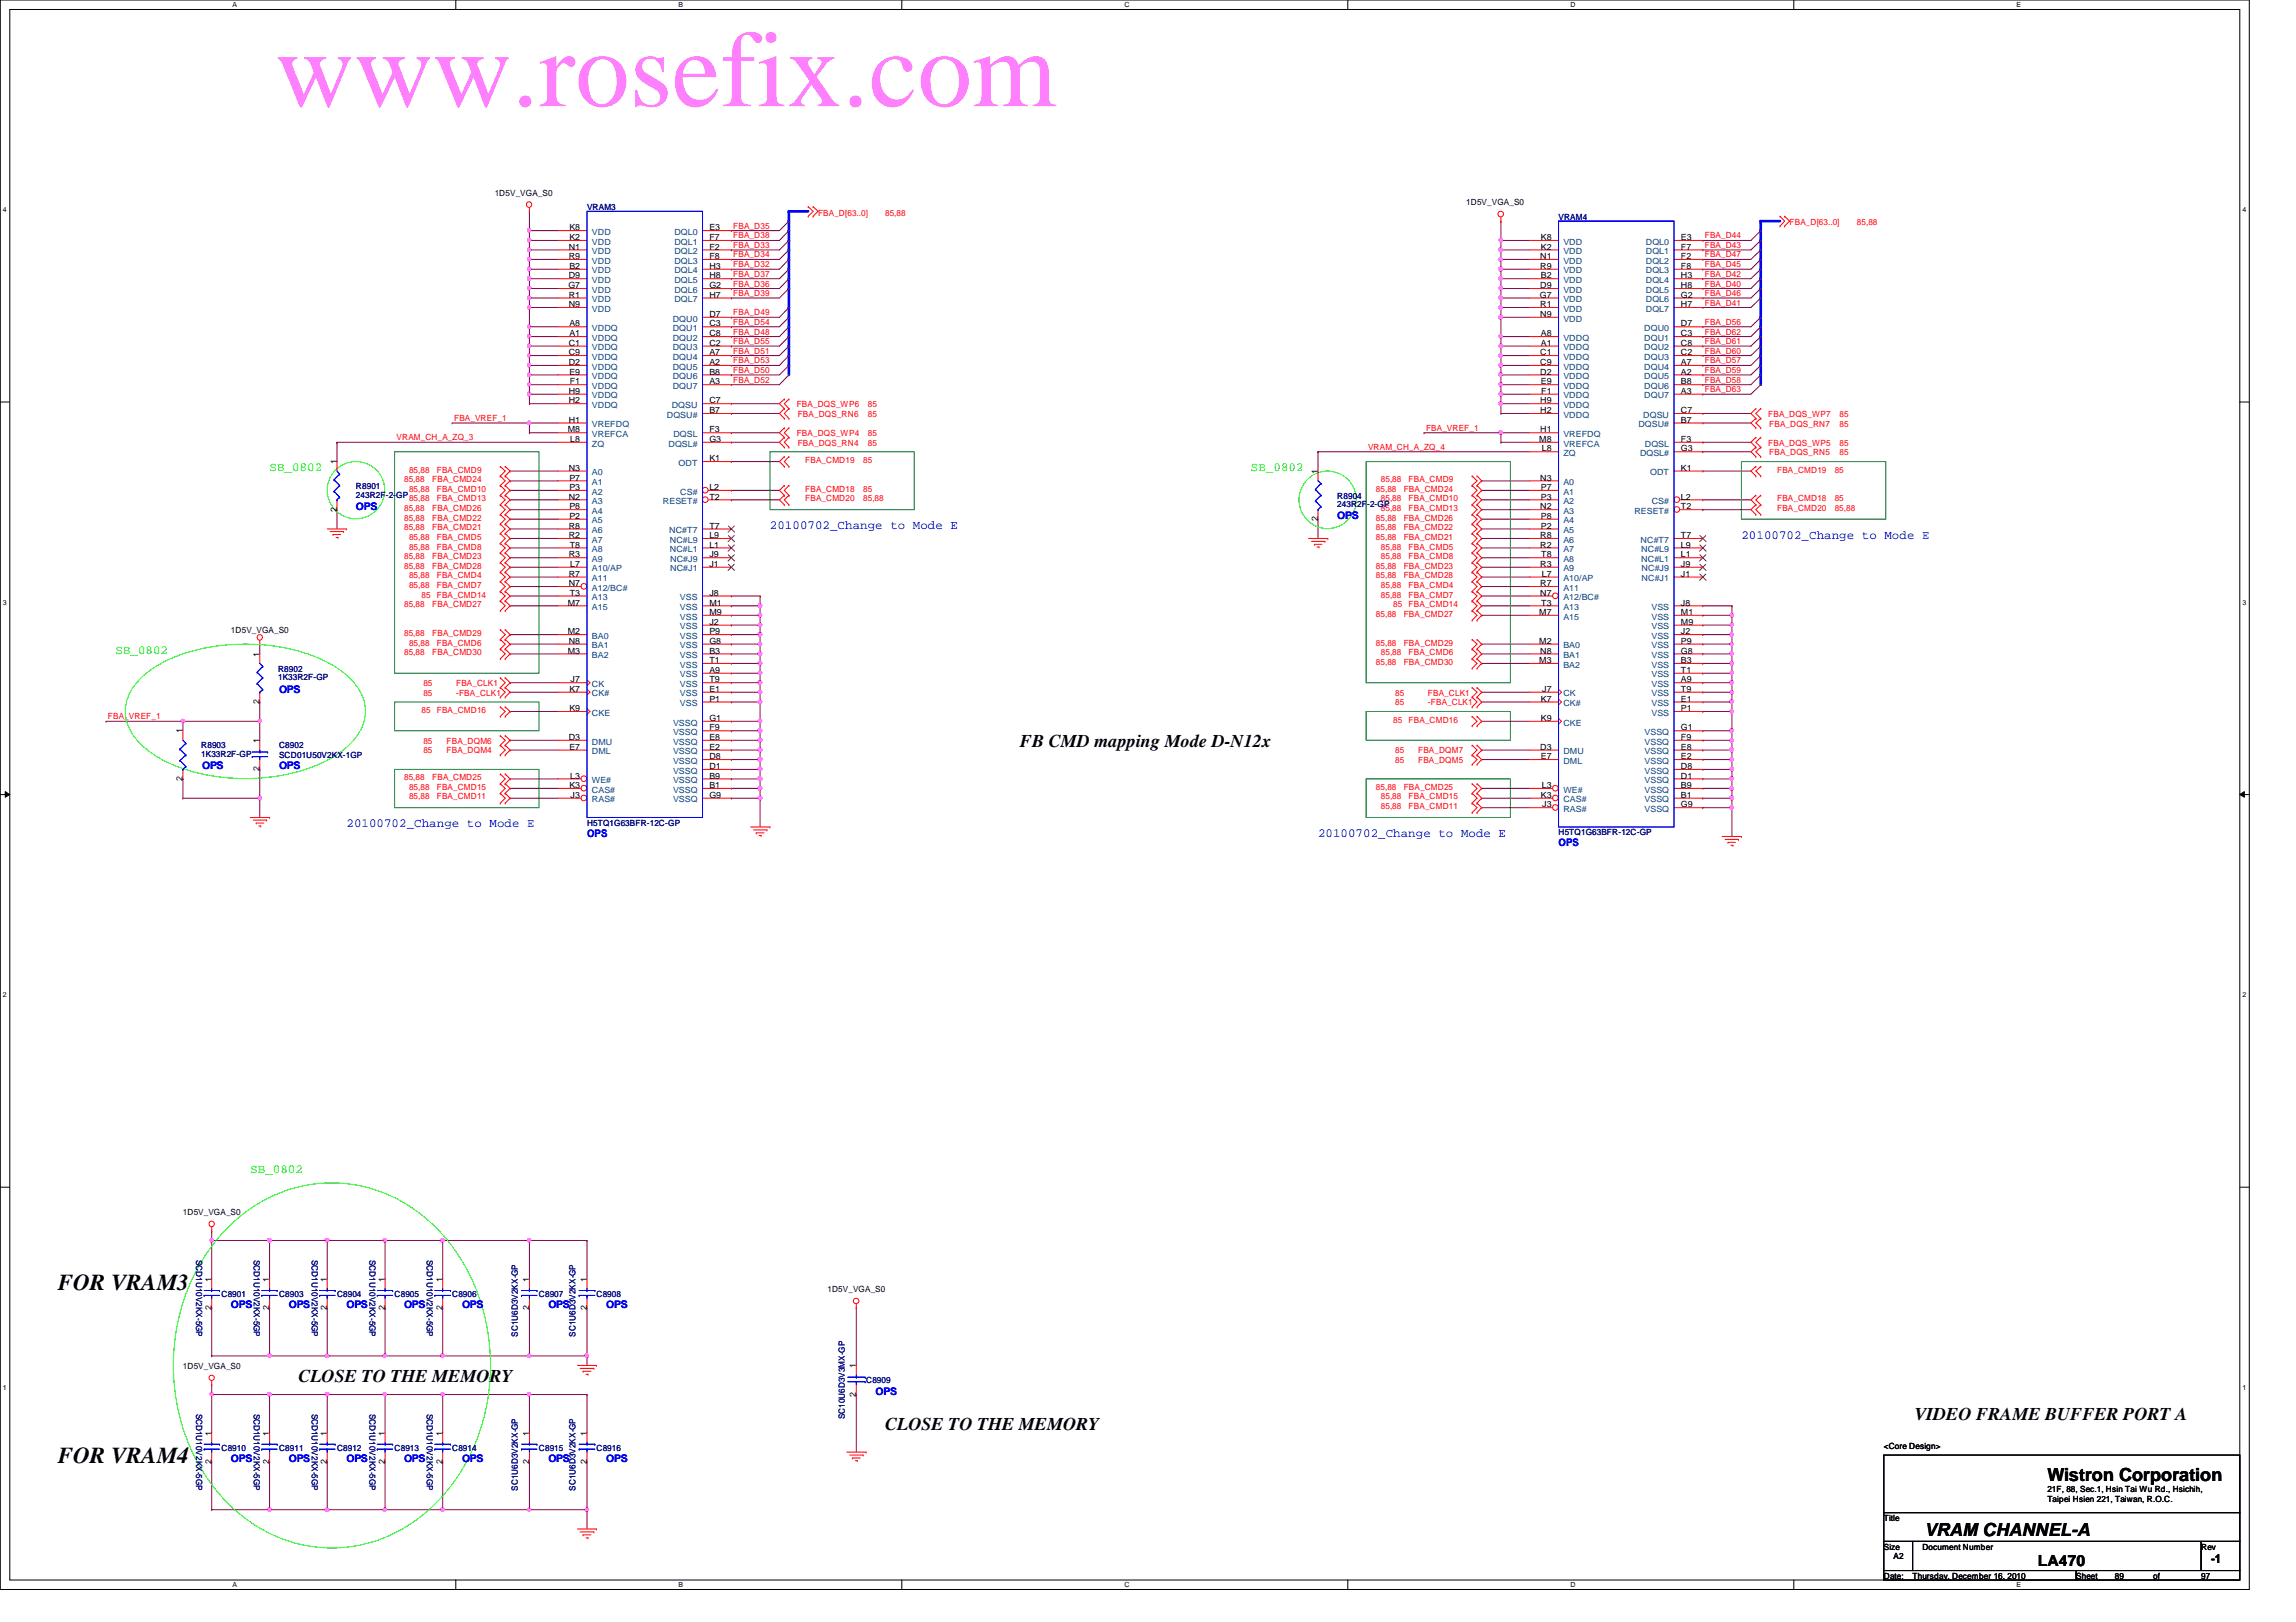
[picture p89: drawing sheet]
<svg xmlns="http://www.w3.org/2000/svg" width="297mm" height="210mm" viewBox="0 0 297 210" stroke-linecap="round" stroke-linejoin="round" font-family="sans-serif">
<defs><g id="words">
<text font-size="14.1" fill="#ff80ff" x="35.6" y="13.8">www.rosefix.com</text>
<g font-size="3">
<text x="7.5" y="166.9">FOR VRAM3</text>
<text x="7.5" y="189.4">FOR VRAM4</text>
</g>
<g font-size="2.3">
<text x="131.9" y="96.7">FB CMD mapping Mode D-N12x</text>
<text x="38.6" y="178.8">CLOSE TO THE MEMORY</text>
<text x="114.5" y="185">CLOSE TO THE MEMORY</text>
<text x="247.7" y="183.8">VIDEO FRAME BUFFER PORT A</text>
<text x="264.9" y="191.7">Wistron Corporation</text>
<text x="249" y="198.8">VRAM CHANNEL-A</text>
</g>
<text font-size="2" x="263.6" y="202.6">LA470</text>
<g font-size="1.6" fill="#0f0">
<text x="34.9" y="61">SB_0802</text>
<text x="161.8" y="61">SB_0802</text>
<text x="14.9" y="84.6">SB_0802</text>
<text x="32.4" y="151.8">SB_0802</text>
</g>
<g font-size="1.6" fill="#00f">
<text x="99.6" y="68.5">20100702_Change to Mode E</text>
<text x="225.3" y="69.7">20100702_Change to Mode E</text>
<text x="44.8" y="107.1">20100702_Change to Mode E</text>
<text x="170.5" y="108.3">20100702_Change to Mode E</text>
</g>
<text font-size="1.6" x="286" y="202.3">-1</text>
<g font-size="1.4" fill="#00f">
<text x="46.1" y="66">OPS</text>
<text x="173" y="67.2">OPS</text>
<text x="36.1" y="89.6">OPS</text>
<text x="26.2" y="99.6">OPS</text>
<text x="36.1" y="99.6">OPS</text>
<text x="75.9" y="108.3">OPS</text>
<text x="201.6" y="109.5">OPS</text>
<text x="29.9" y="169.3">OPS</text>
<text x="37.4" y="169.3">OPS</text>
<text x="44.8" y="169.3">OPS</text>
<text x="52.3" y="169.3">OPS</text>
<text x="59.8" y="169.3">OPS</text>
<text x="70.9" y="169.3">OPS</text>
<text x="78.4" y="169.3">OPS</text>
<text x="113.3" y="180.5">OPS</text>
<text x="29.9" y="189.2">OPS</text>
<text x="37.4" y="189.2">OPS</text>
<text x="44.8" y="189.2">OPS</text>
<text x="52.3" y="189.2">OPS</text>
<text x="59.8" y="189.2">OPS</text>
<text x="70.9" y="189.2">OPS</text>
<text x="78.4" y="189.2">OPS</text>
</g>
<g font-size="1.1">
<text x="64" y="25.3">1D5V_VGA_S0</text>
<text x="73.7" y="29.8">K8</text>
<text x="91.8" y="29.8">E3</text>
<text x="189.7" y="26.5">1D5V_VGA_S0</text>
<text x="73.6" y="32.3">N1</text>
<text x="73.6" y="33.5">R9</text>
<text x="73.7" y="34.8">B2</text>
<text x="73.7" y="31.1">K2</text>
<text x="91.8" y="32.3">F2</text>
<text x="91.8" y="31.1">F7</text>
<text x="91.8" y="33.5">F8</text>
<text x="91.8" y="34.8">H3</text>
<text x="199.3" y="33.5">N1</text>
<text x="199.3" y="34.8">R9</text>
<text x="199.3" y="32.3">K2</text>
<text x="199.3" y="31.1">K8</text>
<text x="217.5" y="31.1">E3</text>
<text x="217.5" y="33.5">F2</text>
<text x="217.5" y="32.3">F7</text>
<text x="217.5" y="34.8">F8</text>
<text x="73.5" y="37.3">G7</text>
<text x="73.6" y="36">D9</text>
<text x="73.6" y="39.8">N9</text>
<text x="73.6" y="38.5">R1</text>
<text x="91.8" y="41">D7</text>
<text x="91.8" y="37.3">G2</text>
<text x="91.8" y="38.5">H7</text>
<text x="91.8" y="36">H8</text>
<text x="199.2" y="38.5">G7</text>
<text x="199.3" y="37.3">D9</text>
<text x="199.3" y="41">N9</text>
<text x="199.3" y="39.8">R1</text>
<text x="199.3" y="36">B2</text>
<text x="217.5" y="38.5">G2</text>
<text x="217.5" y="36">H3</text>
<text x="217.5" y="39.8">H7</text>
<text x="217.5" y="37.3">H8</text>
<text x="73.6" y="44.7">C1</text>
<text x="73.6" y="46">C9</text>
<text x="73.6" y="47.2">D2</text>
<text x="73.7" y="43.5">A1</text>
<text x="73.7" y="42.2">A8</text>
<text x="91.8" y="47.2">A2</text>
<text x="91.8" y="46">A7</text>
<text x="91.8" y="44.7">C2</text>
<text x="91.8" y="42.2">C3</text>
<text x="91.8" y="43.5">C8</text>
<text x="199.3" y="46">C1</text>
<text x="199.3" y="47.2">C9</text>
<text x="199.3" y="44.7">A1</text>
<text x="199.3" y="43.5">A8</text>
<text x="217.5" y="47.2">A7</text>
<text x="217.5" y="46">C2</text>
<text x="217.5" y="43.5">C3</text>
<text x="217.5" y="44.7">C8</text>
<text x="217.5" y="42.2">D7</text>
<text x="73.6" y="52.2">H2</text>
<text x="73.6" y="51">H9</text>
<text x="73.7" y="48.5">E9</text>
<text x="73.7" y="49.7">F1</text>
<text x="91.8" y="49.7">A3</text>
<text x="91.8" y="53.5">B7</text>
<text x="91.8" y="48.5">B8</text>
<text x="91.8" y="52.2">C7</text>
<text x="199.3" y="48.5">D2</text>
<text x="199.3" y="53.5">H2</text>
<text x="199.3" y="52.2">H9</text>
<text x="199.3" y="49.7">E9</text>
<text x="199.4" y="51">F1</text>
<text x="217.5" y="48.5">A2</text>
<text x="217.5" y="51">A3</text>
<text x="217.5" y="49.7">B8</text>
<text x="217.5" y="53.5">C7</text>
<text x="73.4" y="56">M8</text>
<text x="73.6" y="54.7">H1</text>
<text x="73.8" y="57.2">L8</text>
<text x="91.8" y="56">F3</text>
<text x="91.8" y="57.2">G3</text>
<text x="91.8" y="59.7">K1</text>
<text x="199.1" y="57.2">M8</text>
<text x="199.3" y="56">H1</text>
<text x="199.5" y="58.4">L8</text>
<text x="217.5" y="54.7">B7</text>
<text x="217.5" y="57.2">F3</text>
<text x="217.5" y="58.4">G3</text>
<text x="43.6" y="60.1" transform="rotate(-90 43.6 60.1)">1</text>
<text x="73.6" y="64.6">N2</text>
<text x="73.6" y="60.9">N3</text>
<text x="73.7" y="63.4">P3</text>
<text x="73.7" y="62.2">P7</text>
<text x="73.7" y="65.9">P8</text>
<text x="91.8" y="63.4">L2</text>
<text x="91.8" y="64.6">T2</text>
<text x="170.5" y="61.3" transform="rotate(-90 170.5 61.3)">1</text>
<text x="199.3" y="65.9">N2</text>
<text x="199.3" y="62.2">N3</text>
<text x="199.3" y="64.6">P3</text>
<text x="199.3" y="63.4">P7</text>
<text x="217.5" y="60.9">K1</text>
<text x="217.5" y="64.6">L2</text>
<text x="217.5" y="65.9">T2</text>
<text x="43.6" y="66.2" transform="rotate(-90 43.6 66.2)">2</text>
<text x="73.6" y="69.6">R2</text>
<text x="73.6" y="68.4">R8</text>
<text x="73.7" y="67.1">P2</text>
<text x="73.7" y="70.9">T8</text>
<text x="91.8" y="70.9">L1</text>
<text x="91.8" y="69.6">L9</text>
<text x="91.8" y="68.4">T7</text>
<text x="170.5" y="67.5" transform="rotate(-90 170.5 67.5)">2</text>
<text x="199.3" y="70.9">R2</text>
<text x="199.3" y="69.6">R8</text>
<text x="199.3" y="68.4">P2</text>
<text x="199.3" y="67.1">P8</text>
<text x="217.5" y="70.9">L9</text>
<text x="217.5" y="69.6">T7</text>
<text x="73.6" y="75.9">N7</text>
<text x="73.6" y="72.1">R3</text>
<text x="73.6" y="74.6">R7</text>
<text x="73.7" y="77.1">T3</text>
<text x="73.8" y="73.4">L7</text>
<text x="91.8" y="73.4">J1</text>
<text x="91.8" y="77.1">J8</text>
<text x="91.8" y="72.1">J9</text>
<text x="199.3" y="77.1">N7</text>
<text x="199.3" y="73.4">R3</text>
<text x="199.3" y="75.9">R7</text>
<text x="199.4" y="72.1">T8</text>
<text x="199.5" y="74.6">L7</text>
<text x="217.5" y="74.6">J1</text>
<text x="217.5" y="73.4">J9</text>
<text x="217.5" y="72.1">L1</text>
<text x="29.9" y="82">1D5V_VGA_S0</text>
<text x="73.4" y="82.1">M2</text>
<text x="73.4" y="78.4">M7</text>
<text x="73.6" y="83.3">N8</text>
<text x="91.8" y="83.3">G8</text>
<text x="91.8" y="80.9">J2</text>
<text x="91.8" y="78.4">M1</text>
<text x="91.8" y="79.6">M9</text>
<text x="91.8" y="82.1">P9</text>
<text x="199.1" y="83.3">M2</text>
<text x="199.1" y="79.6">M7</text>
<text x="199.4" y="78.4">T3</text>
<text x="217.5" y="82.1">J2</text>
<text x="217.5" y="78.4">J8</text>
<text x="217.5" y="79.6">M1</text>
<text x="217.5" y="80.9">M9</text>
<text x="217.5" y="83.3">P9</text>
<text x="33.6" y="85" transform="rotate(-90 33.6 85)">1</text>
<text x="73.4" y="84.6">M3</text>
<text x="73.7" y="89.5">K7</text>
<text x="73.8" y="88.3">J7</text>
<text x="91.8" y="87.1">A9</text>
<text x="91.8" y="84.6">B3</text>
<text x="91.8" y="89.5">E1</text>
<text x="91.8" y="85.8">T1</text>
<text x="91.8" y="88.3">T9</text>
<text x="199.1" y="85.8">M3</text>
<text x="199.3" y="84.6">N8</text>
<text x="199.5" y="89.5">J7</text>
<text x="217.5" y="88.3">A9</text>
<text x="217.5" y="85.8">B3</text>
<text x="217.5" y="84.6">G8</text>
<text x="217.5" y="87.1">T1</text>
<text x="217.5" y="89.5">T9</text>
<text x="23.6" y="94.9" transform="rotate(-90 23.6 94.9)">1</text>
<text x="33.6" y="91.1" transform="rotate(-90 33.6 91.1)">2</text>
<text x="73.6" y="95.8">D3</text>
<text x="73.7" y="92">K9</text>
<text x="91.8" y="95.8">E8</text>
<text x="91.8" y="94.5">F9</text>
<text x="91.8" y="93.3">G1</text>
<text x="91.8" y="90.8">P1</text>
<text x="199.3" y="90.8">K7</text>
<text x="199.3" y="93.3">K9</text>
<text x="217.5" y="90.8">E1</text>
<text x="217.5" y="95.8">F9</text>
<text x="217.5" y="94.5">G1</text>
<text x="217.5" y="92">P1</text>
<text x="23.6" y="101.1" transform="rotate(-90 23.6 101.1)">2</text>
<text x="33.6" y="99.8" transform="rotate(-90 33.6 99.8)">2</text>
<text x="33.6" y="96.2" transform="rotate(-90 33.6 96.2)">1</text>
<text x="73.7" y="97">E7</text>
<text x="73.7" y="102">K3</text>
<text x="73.8" y="100.8">L3</text>
<text x="91.8" y="102">B1</text>
<text x="91.8" y="100.8">B9</text>
<text x="91.8" y="99.5">D1</text>
<text x="91.8" y="98.3">D8</text>
<text x="91.8" y="97">E2</text>
<text x="199.3" y="97">D3</text>
<text x="199.3" y="98.3">E7</text>
<text x="199.5" y="102">L3</text>
<text x="217.5" y="102">B9</text>
<text x="217.5" y="100.8">D1</text>
<text x="217.5" y="99.5">D8</text>
<text x="217.5" y="98.3">E2</text>
<text x="217.5" y="97">E8</text>
<text x="73.8" y="103.3">J3</text>
<text x="91.8" y="103.3">G9</text>
<text x="199.3" y="103.3">K3</text>
<text x="199.5" y="104.5">J3</text>
<text x="217.5" y="103.3">B1</text>
<text x="217.5" y="104.5">G9</text>
<text x="23.7" y="157.2">1D5V_VGA_S0</text>
<text x="27.3" y="165.9" transform="rotate(-90 27.3 165.9)">1</text>
<text x="34.8" y="165.9" transform="rotate(-90 34.8 165.9)">1</text>
<text x="42.3" y="165.9" transform="rotate(-90 42.3 165.9)">1</text>
<text x="49.8" y="165.9" transform="rotate(-90 49.8 165.9)">1</text>
<text x="57.2" y="165.9" transform="rotate(-90 57.2 165.9)">1</text>
<text x="68.4" y="165.9" transform="rotate(-90 68.4 165.9)">1</text>
<text x="75.9" y="165.9" transform="rotate(-90 75.9 165.9)">1</text>
<text x="107.1" y="167.2">1D5V_VGA_S0</text>
<text x="27.3" y="169.5" transform="rotate(-90 27.3 169.5)">2</text>
<text x="34.8" y="169.5" transform="rotate(-90 34.8 169.5)">2</text>
<text x="42.3" y="169.5" transform="rotate(-90 42.3 169.5)">2</text>
<text x="49.8" y="169.5" transform="rotate(-90 49.8 169.5)">2</text>
<text x="57.2" y="169.5" transform="rotate(-90 57.2 169.5)">2</text>
<text x="68.4" y="169.5" transform="rotate(-90 68.4 169.5)">2</text>
<text x="75.9" y="169.5" transform="rotate(-90 75.9 169.5)">2</text>
<text x="23.7" y="177.2">1D5V_VGA_S0</text>
<text x="110.7" y="177.1" transform="rotate(-90 110.7 177.1)">1</text>
<text x="27.3" y="185.8" transform="rotate(-90 27.3 185.8)">1</text>
<text x="34.8" y="185.8" transform="rotate(-90 34.8 185.8)">1</text>
<text x="42.3" y="185.8" transform="rotate(-90 42.3 185.8)">1</text>
<text x="49.8" y="185.8" transform="rotate(-90 49.8 185.8)">1</text>
<text x="57.2" y="185.8" transform="rotate(-90 57.2 185.8)">1</text>
<text x="68.4" y="185.8" transform="rotate(-90 68.4 185.8)">1</text>
<text x="75.9" y="185.8" transform="rotate(-90 75.9 185.8)">1</text>
<text x="110.7" y="180.7" transform="rotate(-90 110.7 180.7)">2</text>
<text x="27.3" y="189.4" transform="rotate(-90 27.3 189.4)">2</text>
<text x="34.8" y="189.4" transform="rotate(-90 34.8 189.4)">2</text>
<text x="42.3" y="189.4" transform="rotate(-90 42.3 189.4)">2</text>
<text x="49.8" y="189.4" transform="rotate(-90 49.8 189.4)">2</text>
<text x="57.2" y="189.4" transform="rotate(-90 57.2 189.4)">2</text>
<text x="68.4" y="189.4" transform="rotate(-90 68.4 189.4)">2</text>
<text x="75.9" y="189.4" transform="rotate(-90 75.9 189.4)">2</text>
<text x="243.7" y="187.5">&lt;Core Design&gt;</text>
<text x="243.7" y="196.8">Title</text>
<text x="264.9" y="193.1">21F, 88, Sec.1, Hsin Tai Wu Rd., Hsichih,</text>
<text x="264.9" y="194.4">Taipei Hsien 221, Taiwan, R.O.C.</text>
<text x="243.7" y="200.5">Size</text>
<text x="245" y="201.8">A2</text>
<text x="248.7" y="200.5">Document Number</text>
<text x="284.8" y="200.5">Rev</text>
<text x="243.7" y="204.3">Date:</text>
<text x="247.4" y="204.3">Thursday, December 16, 2010</text>
<text x="268.6" y="204.3">Sheet</text>
<text x="273.6" y="204.3">89</text>
<text x="278.6" y="204.3">of</text>
<text x="284.8" y="204.3">97</text>
</g>
<g font-size="1.1" fill="#000080">
<text x="75.9" y="27.2">VRAM3</text>
<text x="201.6" y="28.4">VRAM4</text>
<text x="46.1" y="63.3">R8901</text>
<text x="46.1" y="64.4">243R2F-2-GP</text>
<text x="173" y="64.5">R8904</text>
<text x="173" y="65.6">243R2F-2-GP</text>
<text x="36" y="86.9">R8902</text>
<text x="36" y="88.1">1K33R2F-GP</text>
<text x="26" y="96.9">R8903</text>
<text x="26" y="98">1K33R2F-GP</text>
<text x="36.1" y="96.9">C8902</text>
<text x="36.1" y="98.1">SCD01U50V2KX-1GP</text>
<text x="75.9" y="106.8">H5TQ1G63BFR-12C-GP</text>
<text x="201.6" y="108.1">H5TQ1G63BFR-12C-GP</text>
<text x="25.4" y="163" transform="rotate(90 25.4 163)">SCD1U10V2KX-5GP</text>
<text x="28.7" y="167.8">C8901</text>
<text x="32.8" y="163" transform="rotate(90 32.8 163)">SCD1U10V2KX-5GP</text>
<text x="36.1" y="167.8">C8903</text>
<text x="40.3" y="163" transform="rotate(90 40.3 163)">SCD1U10V2KX-5GP</text>
<text x="43.6" y="167.8">C8904</text>
<text x="47.8" y="163" transform="rotate(90 47.8 163)">SCD1U10V2KX-5GP</text>
<text x="51.1" y="167.8">C8905</text>
<text x="55.2" y="163" transform="rotate(90 55.2 163)">SCD1U10V2KX-5GP</text>
<text x="58.5" y="167.8">C8906</text>
<text x="69.7" y="167.8">C8907</text>
<text x="77.2" y="167.8">C8908</text>
<text x="67" y="173" transform="rotate(-90 67 173)">SC1U6D3V2KX-GP</text>
<text x="74.5" y="173" transform="rotate(-90 74.5 173)">SC1U6D3V2KX-GP</text>
<text x="112.1" y="179">C8909</text>
<text x="25.4" y="182.9" transform="rotate(90 25.4 182.9)">SCD1U10V2KX-5GP</text>
<text x="32.8" y="182.9" transform="rotate(90 32.8 182.9)">SCD1U10V2KX-5GP</text>
<text x="40.3" y="182.9" transform="rotate(90 40.3 182.9)">SCD1U10V2KX-5GP</text>
<text x="47.8" y="182.9" transform="rotate(90 47.8 182.9)">SCD1U10V2KX-5GP</text>
<text x="55.2" y="182.9" transform="rotate(90 55.2 182.9)">SCD1U10V2KX-5GP</text>
<text x="109.3" y="183.7" transform="rotate(-90 109.3 183.7)">SC10U6D3V3MX-GP</text>
<text x="28.7" y="187.7">C8910</text>
<text x="36.1" y="187.7">C8911</text>
<text x="43.6" y="187.7">C8912</text>
<text x="51.1" y="187.7">C8913</text>
<text x="58.5" y="187.7">C8914</text>
<text x="69.7" y="187.7">C8915</text>
<text x="77.2" y="187.7">C8916</text>
<text x="67" y="192.9" transform="rotate(-90 67 192.9)">SC1U6D3V2KX-GP</text>
<text x="74.5" y="192.9" transform="rotate(-90 74.5 192.9)">SC1U6D3V2KX-GP</text>
</g>
<g font-size="1.1" fill="#f00">
<text x="94.9" y="29.6">FBA_D35</text>
<text x="105.8" y="27.9">FBA_D[63..0]</text>
<text x="114.5" y="27.9">85,88</text>
<text x="231.5" y="29.2">FBA_D[63..0]</text>
<text x="240.2" y="29.2">85,88</text>
<text x="94.9" y="32.1">FBA_D33</text>
<text x="94.9" y="30.9">FBA_D38</text>
<text x="94.9" y="35.8">FBA_D37</text>
<text x="94.9" y="34.6">FBA_D32</text>
<text x="94.9" y="33.3">FBA_D34</text>
<text x="220.6" y="33.3">FBA_D47</text>
<text x="220.6" y="32.1">FBA_D43</text>
<text x="220.6" y="30.9">FBA_D44</text>
<text x="220.6" y="35.8">FBA_D42</text>
<text x="220.6" y="34.6">FBA_D45</text>
<text x="94.9" y="40.8">FBA_D49</text>
<text x="94.9" y="38.3">FBA_D39</text>
<text x="94.9" y="37.1">FBA_D36</text>
<text x="220.6" y="39.5">FBA_D41</text>
<text x="220.6" y="38.3">FBA_D46</text>
<text x="220.6" y="37.1">FBA_D40</text>
<text x="94.9" y="47">FBA_D53</text>
<text x="94.9" y="45.8">FBA_D51</text>
<text x="94.9" y="44.5">FBA_D55</text>
<text x="94.9" y="43.3">FBA_D48</text>
<text x="94.9" y="42">FBA_D54</text>
<text x="220.6" y="44.5">FBA_D61</text>
<text x="220.6" y="43.3">FBA_D62</text>
<text x="220.6" y="42">FBA_D56</text>
<text x="220.6" y="47">FBA_D57</text>
<text x="220.6" y="45.8">FBA_D60</text>
<text x="94.9" y="48.3">FBA_D50</text>
<text x="94.9" y="49.5">FBA_D52</text>
<text x="103.1" y="52.7">FBA_DQS_WP6</text>
<text x="103.2" y="53.9">FBA_DQS_RN6</text>
<text x="112.3" y="52.7">85</text>
<text x="112.3" y="53.9">85</text>
<text x="220.6" y="50.8">FBA_D63</text>
<text x="220.6" y="49.5">FBA_D58</text>
<text x="220.6" y="48.3">FBA_D59</text>
<text x="228.8" y="53.9">FBA_DQS_WP7</text>
<text x="238" y="53.9">85</text>
<text x="51.3" y="57">VRAM_CH_A_ZQ_3</text>
<text x="58.8" y="54.5">FBA_VREF_1</text>
<text x="103.1" y="56.4">FBA_DQS_WP4</text>
<text x="103.2" y="57.7">FBA_DQS_RN4</text>
<text x="104.2" y="59.9">FBA_CMD19</text>
<text x="111.7" y="59.9">85</text>
<text x="112.3" y="56.4">85</text>
<text x="112.3" y="57.7">85</text>
<text x="177" y="58.2">VRAM_CH_A_ZQ_4</text>
<text x="184.5" y="55.8">FBA_VREF_1</text>
<text x="228.8" y="57.7">FBA_DQS_WP5</text>
<text x="228.9" y="58.9">FBA_DQS_RN5</text>
<text x="228.9" y="55.2">FBA_DQS_RN7</text>
<text x="238" y="58.9">85</text>
<text x="238" y="57.7">85</text>
<text x="238" y="55.2">85</text>
<text x="52.3" y="62.4">85,88</text>
<text x="52.9" y="61.2">85,88</text>
<text x="52.9" y="63.6">85,88</text>
<text x="52.9" y="64.9">85,88</text>
<text x="55.9" y="62.4">FBA_CMD24</text>
<text x="56.5" y="61.2">FBA_CMD9</text>
<text x="56.5" y="63.6">FBA_CMD10</text>
<text x="56.5" y="64.9">FBA_CMD13</text>
<text x="104.2" y="63.6">FBA_CMD18</text>
<text x="104.2" y="64.9">FBA_CMD20</text>
<text x="111.7" y="63.6">85</text>
<text x="111.7" y="64.9">85,88</text>
<text x="178" y="63.6">85,88</text>
<text x="178.6" y="62.4">85,88</text>
<text x="178.6" y="64.9">85,88</text>
<text x="181.6" y="63.6">FBA_CMD24</text>
<text x="182.2" y="62.4">FBA_CMD9</text>
<text x="182.2" y="64.9">FBA_CMD10</text>
<text x="229.9" y="64.9">FBA_CMD18</text>
<text x="229.9" y="61.2">FBA_CMD19</text>
<text x="237.4" y="64.9">85</text>
<text x="237.4" y="61.2">85</text>
<text x="52.3" y="68.6">85,88</text>
<text x="52.3" y="67.4">85,88</text>
<text x="52.3" y="66.1">85,88</text>
<text x="52.9" y="69.8">85,88</text>
<text x="52.9" y="71.1">85,88</text>
<text x="55.9" y="68.6">FBA_CMD21</text>
<text x="55.9" y="67.4">FBA_CMD22</text>
<text x="55.9" y="66.1">FBA_CMD26</text>
<text x="56.5" y="69.8">FBA_CMD5</text>
<text x="56.5" y="71.1">FBA_CMD8</text>
<text x="178" y="67.4">85,88</text>
<text x="178" y="69.8">85,88</text>
<text x="178" y="68.6">85,88</text>
<text x="178.6" y="66.1">85,88</text>
<text x="178.6" y="71.1">85,88</text>
<text x="181.6" y="67.4">FBA_CMD26</text>
<text x="181.6" y="69.8">FBA_CMD21</text>
<text x="181.6" y="68.6">FBA_CMD22</text>
<text x="182.2" y="66.1">FBA_CMD13</text>
<text x="182.2" y="71.1">FBA_CMD5</text>
<text x="229.9" y="66.1">FBA_CMD20</text>
<text x="237.4" y="66.1">85,88</text>
<text x="52.3" y="72.3">85,88</text>
<text x="52.3" y="73.6">85,88</text>
<text x="52.9" y="74.8">85,88</text>
<text x="52.9" y="76.1">85,88</text>
<text x="54.5" y="77.3">85</text>
<text x="55.9" y="72.3">FBA_CMD23</text>
<text x="55.9" y="73.6">FBA_CMD28</text>
<text x="56.5" y="74.8">FBA_CMD4</text>
<text x="56.5" y="76.1">FBA_CMD7</text>
<text x="56.5" y="77.3">FBA_CMD14</text>
<text x="178" y="74.8">85,88</text>
<text x="178" y="73.6">85,88</text>
<text x="178.6" y="77.3">85,88</text>
<text x="178.6" y="72.3">85,88</text>
<text x="178.6" y="76.1">85,88</text>
<text x="181.6" y="74.8">FBA_CMD28</text>
<text x="181.6" y="73.6">FBA_CMD23</text>
<text x="182.2" y="77.3">FBA_CMD7</text>
<text x="182.2" y="72.3">FBA_CMD8</text>
<text x="182.2" y="76.1">FBA_CMD4</text>
<text x="52.3" y="78.6">85,88</text>
<text x="52.3" y="82.3">85,88</text>
<text x="52.9" y="83.6">85,88</text>
<text x="55.9" y="78.6">FBA_CMD27</text>
<text x="55.9" y="82.3">FBA_CMD29</text>
<text x="56.5" y="83.6">FBA_CMD6</text>
<text x="178" y="79.8">85,88</text>
<text x="178" y="83.6">85,88</text>
<text x="180.3" y="78.6">85</text>
<text x="181.6" y="79.8">FBA_CMD27</text>
<text x="181.6" y="83.6">FBA_CMD29</text>
<text x="182.2" y="78.6">FBA_CMD14</text>
<text x="52.3" y="84.8">85,88</text>
<text x="54.8" y="88.8">85</text>
<text x="55.9" y="84.8">FBA_CMD30</text>
<text x="59" y="88.8">FBA_CLK1</text>
<text x="178" y="86.1">85,88</text>
<text x="178.6" y="84.8">85,88</text>
<text x="181.6" y="86.1">FBA_CMD30</text>
<text x="182.2" y="84.8">FBA_CMD6</text>
<text x="14" y="93.1">FBA_VREF_1</text>
<text x="54.5" y="92.3">85</text>
<text x="54.8" y="90">85</text>
<text x="56.5" y="92.3">FBA_CMD16</text>
<text x="59" y="90">-FBA_CLK1</text>
<text x="180.3" y="93.5">85</text>
<text x="180.5" y="90">85</text>
<text x="180.5" y="91.3">85</text>
<text x="182.2" y="93.5">FBA_CMD16</text>
<text x="184.7" y="90">FBA_CLK1</text>
<text x="184.7" y="91.3">-FBA_CLK1</text>
<text x="52.3" y="101">85,88</text>
<text x="54.8" y="97.5">85</text>
<text x="54.8" y="96.3">85</text>
<text x="55.9" y="101">FBA_CMD25</text>
<text x="57.8" y="97.5">FBA_DQM4</text>
<text x="57.8" y="96.3">FBA_DQM6</text>
<text x="180.5" y="97.5">85</text>
<text x="180.5" y="98.8">85</text>
<text x="183.5" y="97.5">FBA_DQM7</text>
<text x="183.5" y="98.8">FBA_DQM5</text>
<text x="52.9" y="103.5">85,88</text>
<text x="52.9" y="102.2">85,88</text>
<text x="56.5" y="103.5">FBA_CMD11</text>
<text x="56.5" y="102.2">FBA_CMD15</text>
<text x="178" y="102.2">85,88</text>
<text x="178.6" y="104.7">85,88</text>
<text x="178.6" y="103.5">85,88</text>
<text x="181.6" y="102.2">FBA_CMD25</text>
<text x="182.2" y="104.7">FBA_CMD11</text>
<text x="182.2" y="103.5">FBA_CMD15</text>
</g>
<g font-size="1.1" fill="#004080">
<text x="76.6" y="35.4">VDD</text>
<text x="76.6" y="31.7">VDD</text>
<text x="76.6" y="30.4">VDD</text>
<text x="76.6" y="32.9">VDD</text>
<text x="76.6" y="34.1">VDD</text>
<text x="87.2" y="30.4">DQL0</text>
<text x="87.2" y="32.9">DQL2</text>
<text x="87.2" y="31.7">DQL1</text>
<text x="87.2" y="34.1">DQL3</text>
<text x="87.2" y="35.4">DQL4</text>
<text x="202.3" y="32.9">VDD</text>
<text x="202.3" y="31.7">VDD</text>
<text x="202.3" y="34.1">VDD</text>
<text x="202.3" y="35.4">VDD</text>
<text x="212.9" y="31.7">DQL0</text>
<text x="212.9" y="34.1">DQL2</text>
<text x="212.9" y="32.9">DQL1</text>
<text x="212.9" y="35.4">DQL3</text>
<text x="76.6" y="36.6">VDD</text>
<text x="76.6" y="37.9">VDD</text>
<text x="76.6" y="40.3">VDD</text>
<text x="76.6" y="39.1">VDD</text>
<text x="87" y="41.6">DQU0</text>
<text x="87.2" y="37.9">DQL6</text>
<text x="87.2" y="39.1">DQL7</text>
<text x="87.2" y="36.6">DQL5</text>
<text x="202.3" y="36.6">VDD</text>
<text x="202.3" y="37.9">VDD</text>
<text x="202.3" y="39.1">VDD</text>
<text x="202.3" y="41.6">VDD</text>
<text x="202.3" y="40.3">VDD</text>
<text x="212.9" y="39.1">DQL6</text>
<text x="212.9" y="36.6">DQL4</text>
<text x="212.9" y="40.3">DQL7</text>
<text x="212.9" y="37.9">DQL5</text>
<text x="76.6" y="44.1">VDDQ</text>
<text x="76.6" y="42.8">VDDQ</text>
<text x="76.6" y="45.3">VDDQ</text>
<text x="76.6" y="46.6">VDDQ</text>
<text x="76.6" y="47.8">VDDQ</text>
<text x="87" y="47.8">DQU5</text>
<text x="87" y="46.6">DQU4</text>
<text x="87" y="45.3">DQU3</text>
<text x="87" y="42.8">DQU1</text>
<text x="87" y="44.1">DQU2</text>
<text x="202.3" y="45.3">VDDQ</text>
<text x="202.3" y="44.1">VDDQ</text>
<text x="202.3" y="46.6">VDDQ</text>
<text x="202.3" y="47.8">VDDQ</text>
<text x="212.7" y="47.8">DQU4</text>
<text x="212.7" y="46.6">DQU3</text>
<text x="212.7" y="44.1">DQU1</text>
<text x="212.7" y="45.3">DQU2</text>
<text x="212.7" y="42.8">DQU0</text>
<text x="76.6" y="49.1">VDDQ</text>
<text x="76.6" y="50.3">VDDQ</text>
<text x="76.6" y="52.8">VDDQ</text>
<text x="76.6" y="51.6">VDDQ</text>
<text x="86.9" y="52.8">DQSU</text>
<text x="87" y="50.3">DQU7</text>
<text x="87" y="49.1">DQU6</text>
<text x="202.3" y="49.1">VDDQ</text>
<text x="202.3" y="50.3">VDDQ</text>
<text x="202.3" y="51.6">VDDQ</text>
<text x="202.3" y="52.8">VDDQ</text>
<text x="212.7" y="49.1">DQU5</text>
<text x="212.7" y="51.6">DQU7</text>
<text x="212.7" y="50.3">DQU6</text>
<text x="76.6" y="55.3">VREFDQ</text>
<text x="76.6" y="57.8">ZQ</text>
<text x="76.6" y="56.6">VREFCA</text>
<text x="86.3" y="54.1">DQSU#</text>
<text x="86.5" y="57.8">DQSL#</text>
<text x="87.1" y="56.6">DQSL</text>
<text x="202.3" y="56.6">VREFDQ</text>
<text x="202.3" y="54.1">VDDQ</text>
<text x="202.3" y="59">ZQ</text>
<text x="202.3" y="57.8">VREFCA</text>
<text x="212" y="55.3">DQSU#</text>
<text x="212.2" y="59">DQSL#</text>
<text x="212.6" y="54.1">DQSU</text>
<text x="212.8" y="57.8">DQSL</text>
<text x="76.6" y="65.2">A3</text>
<text x="76.6" y="61.5">A0</text>
<text x="76.6" y="64">A2</text>
<text x="76.6" y="62.8">A1</text>
<text x="85.8" y="65.2">RESET#</text>
<text x="87.8" y="60.3">ODT</text>
<text x="88" y="64">CS#</text>
<text x="202.3" y="62.8">A0</text>
<text x="202.3" y="65.2">A2</text>
<text x="202.3" y="64">A1</text>
<text x="213.5" y="61.5">ODT</text>
<text x="213.7" y="65.2">CS#</text>
<text x="76.6" y="67.7">A5</text>
<text x="76.6" y="66.5">A4</text>
<text x="76.6" y="70.2">A7</text>
<text x="76.6" y="69">A6</text>
<text x="76.6" y="71.5">A8</text>
<text x="86.6" y="69">NC#T7</text>
<text x="86.7" y="71.5">NC#L1</text>
<text x="86.7" y="70.2">NC#L9</text>
<text x="202.3" y="66.5">A3</text>
<text x="202.3" y="69">A5</text>
<text x="202.3" y="67.7">A4</text>
<text x="202.3" y="71.5">A7</text>
<text x="202.3" y="70.2">A6</text>
<text x="211.5" y="66.5">RESET#</text>
<text x="212.3" y="70.2">NC#T7</text>
<text x="212.3" y="71.5">NC#L9</text>
<text x="76.6" y="74">A10/AP</text>
<text x="76.6" y="76.5">A12/BC#</text>
<text x="76.6" y="72.7">A9</text>
<text x="76.6" y="75.2">A11</text>
<text x="76.6" y="77.7">A13</text>
<text x="86.7" y="74">NC#J1</text>
<text x="86.7" y="72.7">NC#J9</text>
<text x="88" y="77.7">VSS</text>
<text x="202.3" y="75.2">A10/AP</text>
<text x="202.3" y="77.7">A12/BC#</text>
<text x="202.3" y="74">A9</text>
<text x="202.3" y="76.5">A11</text>
<text x="202.3" y="72.7">A8</text>
<text x="212.3" y="72.7">NC#L1</text>
<text x="212.4" y="75.2">NC#J1</text>
<text x="212.4" y="74">NC#J9</text>
<text x="76.6" y="82.7">BA0</text>
<text x="76.6" y="79">A15</text>
<text x="76.6" y="83.9">BA1</text>
<text x="88" y="83.9">VSS</text>
<text x="88" y="81.4">VSS</text>
<text x="88" y="79">VSS</text>
<text x="88" y="80.2">VSS</text>
<text x="88" y="82.7">VSS</text>
<text x="202.3" y="83.9">BA0</text>
<text x="202.3" y="80.2">A15</text>
<text x="202.3" y="79">A13</text>
<text x="213.7" y="82.7">VSS</text>
<text x="213.7" y="79">VSS</text>
<text x="213.7" y="80.2">VSS</text>
<text x="213.7" y="81.4">VSS</text>
<text x="213.7" y="83.9">VSS</text>
<text x="76.6" y="88.9">CK</text>
<text x="76.6" y="85.2">BA2</text>
<text x="88" y="87.7">VSS</text>
<text x="88" y="85.2">VSS</text>
<text x="88" y="86.4">VSS</text>
<text x="88" y="88.9">VSS</text>
<text x="202.3" y="86.4">BA2</text>
<text x="202.3" y="85.2">BA1</text>
<text x="213.7" y="88.9">VSS</text>
<text x="213.7" y="86.4">VSS</text>
<text x="213.7" y="85.2">VSS</text>
<text x="213.7" y="87.7">VSS</text>
<text x="76.6" y="90.1">CK#</text>
<text x="76.6" y="92.6">CKE</text>
<text x="87.1" y="95.1">VSSQ</text>
<text x="87.1" y="93.9">VSSQ</text>
<text x="88" y="90.1">VSS</text>
<text x="88" y="91.4">VSS</text>
<text x="202.3" y="90.1">CK</text>
<text x="202.3" y="91.4">CK#</text>
<text x="202.3" y="93.9">CKE</text>
<text x="212.8" y="95.1">VSSQ</text>
<text x="213.7" y="91.4">VSS</text>
<text x="213.7" y="92.6">VSS</text>
<text x="213.7" y="90.1">VSS</text>
<text x="76.6" y="96.4">DMU</text>
<text x="76.6" y="97.6">DML</text>
<text x="76.6" y="101.3">WE#</text>
<text x="87.1" y="101.3">VSSQ</text>
<text x="87.1" y="100.1">VSSQ</text>
<text x="87.1" y="98.8">VSSQ</text>
<text x="87.1" y="97.6">VSSQ</text>
<text x="87.1" y="96.4">VSSQ</text>
<text x="202.3" y="97.6">DMU</text>
<text x="202.3" y="98.8">DML</text>
<text x="212.8" y="101.3">VSSQ</text>
<text x="212.8" y="100.1">VSSQ</text>
<text x="212.8" y="98.8">VSSQ</text>
<text x="212.8" y="97.6">VSSQ</text>
<text x="212.8" y="96.4">VSSQ</text>
<text x="76.6" y="103.8">RAS#</text>
<text x="76.6" y="102.6">CAS#</text>
<text x="87.1" y="102.6">VSSQ</text>
<text x="87.1" y="103.8">VSSQ</text>
<text x="202.3" y="105.1">RAS#</text>
<text x="202.3" y="103.8">CAS#</text>
<text x="202.3" y="102.6">WE#</text>
<text x="212.8" y="103.8">VSSQ</text>
<text x="212.8" y="102.6">VSSQ</text>
<text x="212.8" y="105.1">VSSQ</text>
</g>
<g font-size=".9">
<text x="30.1" y=".9">A</text>
<text x="87.8" y=".9">B</text>
<text x="145.5" y=".9">C</text>
<text x="203.2" y=".9">D</text>
<text x="260.9" y=".9">E</text>
<text x=".4" y="27.4">4</text>
<text x="290.1" y="27.4">4</text>
<text x=".4" y="78.2">3</text>
<text x="290.1" y="78.2">3</text>
<text x=".4" y="129">2</text>
<text x="290.1" y="129">2</text>
<text x=".4" y="179.8">1</text>
<text x="290.1" y="179.8">1</text>
<text x="30.1" y="205.4">A</text>
<text x="87.8" y="205.4">B</text>
<text x="145.5" y="205.4">C</text>
<text x="203.2" y="205.4">D</text>
<text x="260.9" y="205.4">E</text>
</g>
</g></defs>
<path d="M0 0h291v205.7h-291zM1.3 1.2h288.5v203.3h-288.5z" fill="none" stroke="#000" stroke-width=".13"/>
<g fill="#fff">
<path d="M30.1 .1h.5v1h-.5z"/>
<path d="M30.1 204.6h.5v1h-.5z"/>
</g>
<path d="M59 0v1.2M59 204.5v1.2" fill="none" stroke="#000" stroke-width=".13"/>
<g fill="#fff">
<path d="M87.8 .1h.6v1h-.6z"/>
<path d="M87.8 204.6h.6v1h-.6z"/>
</g>
<path d="M116.7 0v1.2M116.7 204.5v1.2" fill="none" stroke="#000" stroke-width=".13"/>
<g fill="#fff">
<path d="M145.5 .1h.6v1h-.6z"/>
<path d="M145.5 204.6h.6v1h-.6z"/>
</g>
<path d="M174.4 0v1.2M174.4 204.5v1.2" fill="none" stroke="#000" stroke-width=".13"/>
<g fill="#fff">
<path d="M203.2 .1h.6v1h-.6z"/>
<path d="M203.2 204.6h.6v1h-.6z"/>
</g>
<path d="M232.1 0v1.2M232.1 204.5v1.2" fill="none" stroke="#000" stroke-width=".13"/>
<g fill="#fff">
<path d="M260.9 .1h.6v1h-.6z"/>
<path d="M260.9 204.6h.6v1h-.6z"/>
<path d="M.4 26.6h.5v1h-.5z"/>
<path d="M290.1 26.6h.5v1h-.5z"/>
<path d="M.4 77.4h.5v1h-.5z"/>
<path d="M290.1 77.4h.5v1h-.5z"/>
</g>
<path d="M0 52h1.3M289.8 52h1.2" fill="none" stroke="#000" stroke-width=".13"/>
<g fill="#fff">
<path d="M.4 128.2h.5v1h-.5z"/>
<path d="M290.1 128.2h.5v1h-.5z"/>
</g>
<path d="M0 102.8h1.3M.7 102.4l.6 .4-.6 .4zM289.8 102.8l.6-.4v.8zM289.8 102.8h1.2" fill="none" stroke="#000" stroke-width=".13"/>
<path d="M.7 102.4l.6 .4-.6 .4zM289.8 102.8l.6-.4v.8z" fill="#000"/>
<g fill="#fff">
<path d="M.4 179h.5v1h-.5z"/>
<path d="M290.1 179h.5v1h-.5z"/>
</g>
<path d="M0 153.6h1.3M289.8 153.6h1.2" fill="none" stroke="#000" stroke-width=".13"/>
<path d="M224.1 79.6h.1M224.1 79.6v1.3M66 102h.1M66 102h6.2M220.3 103.3h.1M220.3 103.3h3.8" fill="none" stroke="#800040" stroke-width=".13"/>
<path d="M223.9 79.4h.3v.2v.2h-.2h-.1z" fill-rule="evenodd" fill="#f0f"/>
<path d="M223.9 79.4h.3v.2v.2h-.2h-.1z" fill="none" stroke="#f0f" stroke-width=".13"/>
<path d="M224.1 85.9h.1M224.1 85.9v1.2" fill="none" stroke="#800040" stroke-width=".13"/>
<path d="M223.9 85.7h.3v.1v.2l-.2 .1-.1-.1z" fill-rule="evenodd" fill="#f0f"/>
<path d="M223.9 85.7h.3v.1v.2l-.2 .1-.1-.1z" fill="none" stroke="#f0f" stroke-width=".13"/>
<path d="M220.3 97.1h.1M220.3 95.8h.1M220.3 99.6h.1M220.3 98.3h.1M220.3 94.6h.1M220.3 97.1h3.8M220.3 95.8h3.8M220.3 99.6h3.8M220.3 98.3h3.8M220.3 94.6h3.8M220.3 102h.1M220.3 102h3.8" fill="none" stroke="#800040" stroke-width=".13"/>
<path d="M223.9 101.9h.3v.1v.2h-.2h-.1z" fill-rule="evenodd" fill="#f0f"/>
<path d="M223.9 101.9h.3v.1v.2h-.2h-.1z" fill="none" stroke="#f0f" stroke-width=".13"/>
<path d="M224.1 89.6h.1M224.1 89.6v1.2M220.3 100.8h.1M220.3 104.5h.1M220.3 100.8h3.8M220.3 104.5h3.8" fill="none" stroke="#800040" stroke-width=".13"/>
<path d="M223.9 89.4h.3v.2v.1l-.2 .1-.1-.1z" fill-rule="evenodd" fill="#f0f"/>
<path d="M223.9 89.4h.3v.2v.1l-.2 .1-.1-.1z" fill="none" stroke="#f0f" stroke-width=".13"/>
<path d="M224.1 90.8h.1M224.1 90.8v1.3" fill="none" stroke="#800040" stroke-width=".13"/>
<path d="M223.9 90.7h.3v.1v.2l-.2 .1-.1-.1z" fill-rule="evenodd" fill="#f0f"/>
<path d="M223.9 90.7h.3v.1v.2l-.2 .1-.1-.1z" fill="none" stroke="#f0f" stroke-width=".13"/>
<path d="M224.1 88.3h.1M224.1 88.3v1.3" fill="none" stroke="#800040" stroke-width=".13"/>
<path d="M223.9 88.2h.3v.1v.2l-.2 .1-.1-.1z" fill-rule="evenodd" fill="#f0f"/>
<path d="M223.9 88.2h.3v.1v.2l-.2 .1-.1-.1z" fill="none" stroke="#f0f" stroke-width=".13"/>
<path d="M224.1 104.5h.1M224.1 104.5v3.7" fill="none" stroke="#800040" stroke-width=".13"/>
<path d="M223.9 104.3h.3v.2v.2h-.2h-.1z" fill-rule="evenodd" fill="#f0f"/>
<path d="M223.9 104.3h.3v.2v.2h-.2h-.1z" fill="none" stroke="#f0f" stroke-width=".13"/>
<path d="M220.3 89.6h.1M220.3 92.1h.1M220.3 90.8h.1M220.3 89.6h3.8M220.3 92.1h3.8M220.3 90.8h3.8M224.1 83.4h.1M224.1 83.4v1.2" fill="none" stroke="#800040" stroke-width=".13"/>
<path d="M223.9 83.2h.3v.2v.1l-.2 .1-.1-.1z" fill-rule="evenodd" fill="#f0f"/>
<path d="M223.9 83.2h.3v.2v.1l-.2 .1-.1-.1z" fill="none" stroke="#f0f" stroke-width=".13"/>
<path d="M224.1 87.1h.1M224.1 87.1v1.2" fill="none" stroke="#800040" stroke-width=".13"/>
<path d="M223.9 86.9h.3v.2v.1l-.2 .1-.1-.1z" fill-rule="evenodd" fill="#f0f"/>
<path d="M223.9 86.9h.3v.2v.1l-.2 .1-.1-.1z" fill="none" stroke="#f0f" stroke-width=".13"/>
<path d="M224.1 80.9h.1M224.1 80.9v1.2" fill="none" stroke="#800040" stroke-width=".13"/>
<path d="M223.9 80.7h.3v.2v.1l-.2 .1-.1-.1z" fill-rule="evenodd" fill="#f0f"/>
<path d="M223.9 80.7h.3v.2v.1l-.2 .1-.1-.1z" fill="none" stroke="#f0f" stroke-width=".13"/>
<path d="M224.1 78.4h.1M224.1 78.4v1.2M220.3 84.6h.1M220.3 83.4h.1M220.3 87.1h.1M220.3 85.9h.1M220.3 84.6h3.8M220.3 83.4h3.8M220.3 87.1h3.8M224.1 84.6h.1M224.1 84.6v1.3h-3.8" fill="none" stroke="#800040" stroke-width=".13"/>
<path d="M223.9 84.4h.3v.2v.2h-.2h-.1z" fill-rule="evenodd" fill="#f0f"/>
<path d="M223.9 84.4h.3v.2v.2h-.2h-.1z" fill="none" stroke="#f0f" stroke-width=".13"/>
<path d="M224.1 82.1h.1M224.1 82.1v1.3" fill="none" stroke="#800040" stroke-width=".13"/>
<path d="M223.9 81.9h.3v.2v.2h-.2h-.1z" fill-rule="evenodd" fill="#f0f"/>
<path d="M223.9 81.9h.3v.2v.2h-.2h-.1z" fill="none" stroke="#f0f" stroke-width=".13"/>
<path d="M194.2 56h.1M194.2 56h3.7M220.3 79.6h.1M220.3 78.4h.1M220.3 79.6h3.8M220.3 78.4h3.8M220.3 82.1h.1M220.3 80.9h.1M220.3 88.3h.1M220.3 82.1h3.8M220.3 80.9h3.8M220.3 88.3h3.8" fill="none" stroke="#800040" stroke-width=".13"/>
<path d="M194 55.8h.3l.1 .2-.1 .1-.2 .1-.1-.1z" fill-rule="evenodd" fill="#f0f"/>
<path d="M194 55.8h.3l.1 .2-.1 .1-.2 .1-.1-.1z" fill="none" stroke="#f0f" stroke-width=".13"/>
<g fill="none" stroke="#800040" stroke-width=".13">
<path d="M94.6 59.7h.1M94.6 59.7h6.2M170.5 58.5h.1M170.5 58.5v2.5M170.5 58.5h27.4M194.2 57.2h.1M194.2 56h.1M194.2 57.2h3.7M194.2 56v1.2M220.3 44.8h.1M220.3 43.6h.1M220.3 42.3h.1"/>
<path d="M220.3 51h.1M220.3 49.8h.1M220.3 48.5h.1M220.3 47.3h.1M220.3 46h.1M220.3 44.8h6.2M220.3 43.6h6.2M220.3 42.3h6.2M220.3 51h6.2M220.3 49.8h6.2M220.3 48.5h6.2M220.3 47.3h6.2"/>
<path d="M220.3 46h6.2M94.6 63.5h.1M94.6 63.5h6.2M170.5 67.2h.1M170.5 67.2v2.5M191.7 74.7h.1M191.7 73.4h.1M191.7 72.2h.1M191.7 70.9h.1M191.7 69.7h.1M191.7 68.5h.1M191.7 67.2h.1"/>
<path d="M191.7 66h.1M191.7 64.7h.1M191.7 63.5h.1M191.7 62.2h.1M191.7 78.4h.1M191.7 77.1h.1M191.7 75.9h.1M191.7 63.5h6.2M191.7 74.7h6.2M191.7 73.4h6.2M191.7 72.2h6.2M191.7 70.9h6.2"/>
<path d="M191.7 69.7h6.2M191.7 68.5h6.2M191.7 67.2h6.2M191.7 66h6.2M191.7 64.7h6.2M191.7 62.2h6.2M191.7 78.4h6.2M191.7 77.1h6.2M191.7 75.9h6.2M66 92.1h.1M66 89.6h.1M66 88.3h.1"/>
<path d="M66 97.1h.1M66 95.8h.1M66 92.1h6.2M66 89.6h6.2M66 88.3h6.2M66 97.1h6.2M66 95.8h6.2M94.6 99.6h.1M94.6 90.8h.1M94.6 89.6h.1M94.6 95.8h.1M94.6 94.6h.1"/>
<path d="M94.6 98.3h.1M94.6 97.1h.1M94.6 93.3h.1M94.6 89.6h3.7M94.6 97.1h3.7M94.6 95.8h3.7M94.6 99.6h3.7M94.6 90.8h3.7M94.6 94.6h3.7M94.6 98.3h3.7M94.6 93.3h3.7M191.7 85.9h.1"/>
<path d="M191.7 84.6h.1M191.7 83.4h.1M191.7 85.9h6.2M191.7 84.6h6.2M191.7 83.4h6.2M94.6 103.3h.1M94.6 102h.1M94.6 100.8h.1M94.6 103.3h3.7M94.6 102h3.7M94.6 100.8h3.7M75.9 169.2h.1"/>
<path d="M75.9 169.2v6.3"/>
</g>
<path d="M98.1 100.6h.4v.2v.1l-.2 .1-.2-.1z" fill-rule="evenodd" fill="#f0f"/>
<path d="M98.1 100.6h.4v.2v.1l-.2 .1-.2-.1z" fill="none" stroke="#f0f" stroke-width=".13"/>
<path d="M98.3 88.3h.1M98.3 88.3v1.3" fill="none" stroke="#800040" stroke-width=".13"/>
<path d="M98.1 88.2h.4v.1v.2l-.2 .1-.2-.1z" fill-rule="evenodd" fill="#f0f"/>
<path d="M98.1 88.2h.4v.1v.2l-.2 .1-.2-.1z" fill="none" stroke="#f0f" stroke-width=".13"/>
<path d="M98.3 89.6h.1M98.3 89.6v1.2" fill="none" stroke="#800040" stroke-width=".13"/>
<path d="M98.1 89.4h.4v.2v.1l-.2 .1-.2-.1z" fill-rule="evenodd" fill="#f0f"/>
<path d="M98.1 89.4h.4v.2v.1l-.2 .1-.2-.1z" fill="none" stroke="#f0f" stroke-width=".13"/>
<path d="M98.3 87.1h.1M98.3 87.1v1.2" fill="none" stroke="#800040" stroke-width=".13"/>
<path d="M98.1 86.9h.4v.2v.1l-.2 .1-.2-.1z" fill-rule="evenodd" fill="#f0f"/>
<path d="M98.1 86.9h.4v.2v.1l-.2 .1-.2-.1z" fill="none" stroke="#f0f" stroke-width=".13"/>
<path d="M98.3 103.3h.1M98.3 103.3v3.7" fill="none" stroke="#800040" stroke-width=".13"/>
<path d="M98.1 103.1h.4v.2v.1l-.2 .1-.2-.1z" fill-rule="evenodd" fill="#f0f"/>
<path d="M98.1 103.1h.4v.2v.1l-.2 .1-.2-.1z" fill="none" stroke="#f0f" stroke-width=".13"/>
<path d="M94.6 88.3h.1M94.6 88.3h3.7M98.3 82.1h.1M98.3 82.1v1.3" fill="none" stroke="#800040" stroke-width=".13"/>
<path d="M98.1 81.9h.4v.2v.2h-.2h-.2z" fill-rule="evenodd" fill="#f0f"/>
<path d="M98.1 81.9h.4v.2v.2h-.2h-.2z" fill="none" stroke="#f0f" stroke-width=".13"/>
<path d="M98.3 85.9h.1M98.3 85.9v1.2" fill="none" stroke="#800040" stroke-width=".13"/>
<path d="M98.1 85.7h.4v.1v.2l-.2 .1-.2-.1z" fill-rule="evenodd" fill="#f0f"/>
<path d="M98.1 85.7h.4v.1v.2l-.2 .1-.2-.1z" fill="none" stroke="#f0f" stroke-width=".13"/>
<path d="M98.3 79.6h.1M98.3 79.6v1.3" fill="none" stroke="#800040" stroke-width=".13"/>
<path d="M98.1 79.4h.4v.2v.2h-.2h-.2z" fill-rule="evenodd" fill="#f0f"/>
<path d="M98.1 79.4h.4v.2v.2h-.2h-.2z" fill="none" stroke="#f0f" stroke-width=".13"/>
<g fill="none" stroke="#800040" stroke-width=".13">
<path d="M94.6 79.6h.1M94.6 79.6h3.7M98.3 77.1h.1M98.3 77.1v1.3M94.6 87.1h.1M94.6 83.4h.1M94.6 82.1h.1M94.6 85.9h.1M94.6 84.6h.1M94.6 87.1h3.7M94.6 83.4h3.7M94.6 82.1h3.7"/>
<path d="M94.6 85.9h3.7M98.3 83.4h.1M98.3 83.4v1.2h-3.7"/>
</g>
<path d="M98.1 83.2h.4v.2v.1l-.2 .1-.2-.1z" fill-rule="evenodd" fill="#f0f"/>
<path d="M98.1 83.2h.4v.2v.1l-.2 .1-.2-.1z" fill="none" stroke="#f0f" stroke-width=".13"/>
<path d="M98.3 80.9h.1M98.3 80.9v1.2" fill="none" stroke="#800040" stroke-width=".13"/>
<path d="M98.1 80.7h.4v.2v.1l-.2 .1-.2-.1z" fill-rule="evenodd" fill="#f0f"/>
<path d="M98.1 80.7h.4v.2v.1l-.2 .1-.2-.1z" fill="none" stroke="#f0f" stroke-width=".13"/>
<path d="M98.3 78.4h.1M98.3 78.4v1.2" fill="none" stroke="#800040" stroke-width=".13"/>
<path d="M98.1 78.2h.4v.2v.1l-.2 .1-.2-.1z" fill-rule="evenodd" fill="#f0f"/>
<path d="M98.1 78.2h.4v.2v.1l-.2 .1-.2-.1z" fill="none" stroke="#f0f" stroke-width=".13"/>
<path d="M98.3 84.6h.1M98.3 84.6v1.3" fill="none" stroke="#800040" stroke-width=".13"/>
<path d="M98.1 84.4h.4v.2v.2h-.2h-.2z" fill-rule="evenodd" fill="#f0f"/>
<path d="M98.1 84.4h.4v.2v.2h-.2h-.2z" fill="none" stroke="#f0f" stroke-width=".13"/>
<g fill="none" stroke="#800040" stroke-width=".13">
<path d="M94.6 48.5h.1M94.6 47.3h.1M94.6 46h.1M94.6 44.8h.1M94.6 43.6h.1M94.6 42.3h.1M94.6 41.1h.1M94.6 49.8h.1M94.6 48.5h6.2M94.6 47.3h6.2M94.6 46h6.2M94.6 44.8h6.2"/>
<path d="M94.6 43.6h6.2M94.6 42.3h6.2M94.6 41.1h6.2M94.6 49.8h6.2M94.6 78.4h.1M94.6 77.1h.1M94.6 78.4h3.7M94.6 77.1h3.7M220.3 66h.1M220.3 66h6.2M94.6 80.9h.1M94.6 80.9h3.7"/>
<path d="M224.1 100.8h.1M224.1 100.8v1.2"/>
</g>
<path d="M223.9 101.9h.3v.1v.2h-.2h-.1z" fill-rule="evenodd" fill="#f0f"/>
<path d="M223.9 101.9h.3v.1v.2h-.2h-.1z" fill="none" stroke="#f0f" stroke-width=".13"/>
<path d="M223.9 100.6h.3v.2v.1l-.2 .1-.1-.1z" fill-rule="evenodd" fill="#f0f"/>
<path d="M223.9 100.6h.3v.2v.1l-.2 .1-.1-.1z" fill="none" stroke="#f0f" stroke-width=".13"/>
<path d="M224.1 95.8h.1M224.1 95.8v1.3" fill="none" stroke="#800040" stroke-width=".13"/>
<path d="M223.9 96.9h.3v.1v.2l-.2 .1-.1-.1z" fill-rule="evenodd" fill="#f0f"/>
<path d="M223.9 96.9h.3v.1v.2l-.2 .1-.1-.1z" fill="none" stroke="#f0f" stroke-width=".13"/>
<path d="M223.9 95.6h.3v.2v.1l-.2 .1-.1-.1z" fill-rule="evenodd" fill="#f0f"/>
<path d="M223.9 95.6h.3v.2v.1l-.2 .1-.1-.1z" fill="none" stroke="#f0f" stroke-width=".13"/>
<path d="M224.1 103.3h.1M224.1 103.3v1.2" fill="none" stroke="#800040" stroke-width=".13"/>
<path d="M223.9 104.3h.3v.2v.2h-.2h-.1z" fill-rule="evenodd" fill="#f0f"/>
<path d="M223.9 104.3h.3v.2v.2h-.2h-.1z" fill="none" stroke="#f0f" stroke-width=".13"/>
<path d="M223.9 103.1h.3v.2v.1l-.2 .1-.1-.1z" fill-rule="evenodd" fill="#f0f"/>
<path d="M223.9 103.1h.3v.2v.1l-.2 .1-.1-.1z" fill="none" stroke="#f0f" stroke-width=".13"/>
<path d="M224.1 102h.1M224.1 102v1.3" fill="none" stroke="#800040" stroke-width=".13"/>
<path d="M223.9 103.1h.3v.2v.1l-.2 .1-.1-.1z" fill-rule="evenodd" fill="#f0f"/>
<path d="M223.9 103.1h.3v.2v.1l-.2 .1-.1-.1z" fill="none" stroke="#f0f" stroke-width=".13"/>
<path d="M223.9 101.9h.3v.1v.2h-.2h-.1z" fill-rule="evenodd" fill="#f0f"/>
<path d="M223.9 101.9h.3v.1v.2h-.2h-.1z" fill="none" stroke="#f0f" stroke-width=".13"/>
<path d="M224.1 98.3h.1M224.1 98.3v1.3" fill="none" stroke="#800040" stroke-width=".13"/>
<path d="M223.9 99.4h.3v.1v.2h-.2h-.1z" fill-rule="evenodd" fill="#f0f"/>
<path d="M223.9 99.4h.3v.1v.2h-.2h-.1z" fill="none" stroke="#f0f" stroke-width=".13"/>
<path d="M223.9 98.1h.3v.2v.1l-.2 .1-.1-.1z" fill-rule="evenodd" fill="#f0f"/>
<path d="M223.9 98.1h.3v.2v.1l-.2 .1-.1-.1z" fill="none" stroke="#f0f" stroke-width=".13"/>
<path d="M224.1 99.6h.1M224.1 99.6v1.2" fill="none" stroke="#800040" stroke-width=".13"/>
<path d="M223.9 100.6h.3v.2v.1l-.2 .1-.1-.1z" fill-rule="evenodd" fill="#f0f"/>
<path d="M223.9 100.6h.3v.2v.1l-.2 .1-.1-.1z" fill="none" stroke="#f0f" stroke-width=".13"/>
<path d="M223.9 99.4h.3v.1v.2h-.2h-.1z" fill-rule="evenodd" fill="#f0f"/>
<path d="M223.9 99.4h.3v.1v.2h-.2h-.1z" fill="none" stroke="#f0f" stroke-width=".13"/>
<path d="M224.1 97.1h.1M224.1 97.1v1.2" fill="none" stroke="#800040" stroke-width=".13"/>
<path d="M223.9 98.1h.3v.2v.1l-.2 .1-.1-.1z" fill-rule="evenodd" fill="#f0f"/>
<path d="M223.9 98.1h.3v.2v.1l-.2 .1-.1-.1z" fill="none" stroke="#f0f" stroke-width=".13"/>
<path d="M223.9 96.9h.3v.1v.2l-.2 .1-.1-.1z" fill-rule="evenodd" fill="#f0f"/>
<path d="M223.9 96.9h.3v.1v.2l-.2 .1-.1-.1z" fill="none" stroke="#f0f" stroke-width=".13"/>
<path d="M224.1 94.6h.1M224.1 94.6v1.2" fill="none" stroke="#800040" stroke-width=".13"/>
<path d="M223.9 95.6h.3v.2v.1l-.2 .1-.1-.1z" fill-rule="evenodd" fill="#f0f"/>
<path d="M223.9 95.6h.3v.2v.1l-.2 .1-.1-.1z" fill="none" stroke="#f0f" stroke-width=".13"/>
<path d="M223.9 94.4h.3v.1v.2l-.2 .1-.1-.1z" fill-rule="evenodd" fill="#f0f"/>
<path d="M223.9 94.4h.3v.1v.2l-.2 .1-.1-.1z" fill="none" stroke="#f0f" stroke-width=".13"/>
<path d="M224.1 92.1h.1M224.1 92.1v2.5" fill="none" stroke="#800040" stroke-width=".13"/>
<path d="M223.9 91.9h.3v.1v.2l-.2 .1-.1-.1z" fill-rule="evenodd" fill="#f0f"/>
<path d="M223.9 91.9h.3v.1v.2l-.2 .1-.1-.1z" fill="none" stroke="#f0f" stroke-width=".13"/>
<path d="M68.5 54.7h.1M68.5 54.7v1.3M66 100.8h.1M66 100.8h6.2" fill="none" stroke="#800040" stroke-width=".13"/>
<path d="M68.3 54.5h.3l.1 .2-.1 .2h-.2h-.1z" fill-rule="evenodd" fill="#f0f"/>
<path d="M68.3 54.5h.3l.1 .2-.1 .2h-.2h-.1z" fill="none" stroke="#f0f" stroke-width=".13"/>
<path d="M57.3 175.5h.1M57.3 175.5h11.2" fill="none" stroke="#800040" stroke-width=".13"/>
<path d="M57.1 175.3h.3l.1 .1-.1 .2-.2 .1-.1-.1z" fill-rule="evenodd" fill="#f0f"/>
<path d="M57.1 175.3h.3l.1 .1-.1 .2-.2 .1-.1-.1z" fill="none" stroke="#f0f" stroke-width=".13"/>
<g fill="none" stroke="#800040" stroke-width=".13">
<path d="M194.2 32.3h.1M194.2 32.3v1.3M43.6 57.2h.1M43.6 57.2v2.5M43.6 57.2h28.6M94.6 52.2h.1M94.6 52.2h6.2M220.3 58.5h.1M220.3 58.5h6.2M43.6 66h.1M43.6 66v2.5M191.7 93.3h.1"/>
<path d="M191.7 90.8h.1M191.7 89.6h.1M191.7 93.3h6.2M191.7 90.8h6.2M191.7 89.6h6.2M66 103.3h.1M66 103.3h6.2"/>
</g>
<path d="M194 33.4h.3l.1 .2-.1 .1-.2 .1-.1-.1z" fill-rule="evenodd" fill="#f0f"/>
<path d="M194 33.4h.3l.1 .2-.1 .1-.2 .1-.1-.1z" fill="none" stroke="#f0f" stroke-width=".13"/>
<path d="M194 32.1h.3l.1 .2-.1 .2-.2 .1-.1-.1z" fill-rule="evenodd" fill="#f0f"/>
<path d="M194 32.1h.3l.1 .2-.1 .2-.2 .1-.1-.1z" fill="none" stroke="#f0f" stroke-width=".13"/>
<path d="M194.2 33.6h.1M194.2 33.6v1.2" fill="none" stroke="#800040" stroke-width=".13"/>
<path d="M194 34.6h.3l.1 .2-.1 .2-.2 .1-.1-.1z" fill-rule="evenodd" fill="#f0f"/>
<path d="M194 34.6h.3l.1 .2-.1 .2-.2 .1-.1-.1z" fill="none" stroke="#f0f" stroke-width=".13"/>
<path d="M194 33.4h.3l.1 .2-.1 .1-.2 .1-.1-.1z" fill-rule="evenodd" fill="#f0f"/>
<path d="M194 33.4h.3l.1 .2-.1 .1-.2 .1-.1-.1z" fill="none" stroke="#f0f" stroke-width=".13"/>
<path d="M194.2 28.6h.1M194.2 31.1h.1M194.2 28.6v3.7" fill="none" stroke="#800040" stroke-width=".13"/>
<path d="M194 32.1h.3l.1 .2-.1 .2-.2 .1-.1-.1z" fill-rule="evenodd" fill="#f0f"/>
<path d="M194 32.1h.3l.1 .2-.1 .2-.2 .1-.1-.1z" fill="none" stroke="#f0f" stroke-width=".13"/>
<path d="M194 30.9h.3l.1 .2-.1 .1-.2 .1-.1-.1z" fill-rule="evenodd" fill="#f0f"/>
<path d="M194 30.9h.3l.1 .2-.1 .1-.2 .1-.1-.1z" fill="none" stroke="#f0f" stroke-width=".13"/>
<path d="M194.2 39.8h.1M194.2 39.8v1.3" fill="none" stroke="#800040" stroke-width=".13"/>
<path d="M194 40.9h.3l.1 .1-.1 .2-.2 .1-.1-.1z" fill-rule="evenodd" fill="#f0f"/>
<path d="M194 40.9h.3l.1 .1-.1 .2-.2 .1-.1-.1z" fill="none" stroke="#f0f" stroke-width=".13"/>
<path d="M194 39.6h.3l.1 .2-.1 .1-.2 .1-.1-.1z" fill-rule="evenodd" fill="#f0f"/>
<path d="M194 39.6h.3l.1 .2-.1 .1-.2 .1-.1-.1z" fill="none" stroke="#f0f" stroke-width=".13"/>
<path d="M194.2 37.3h.1M194.2 37.3v1.3" fill="none" stroke="#800040" stroke-width=".13"/>
<path d="M194 38.4h.3l.1 .1-.1 .2-.2 .1-.1-.1z" fill-rule="evenodd" fill="#f0f"/>
<path d="M194 38.4h.3l.1 .1-.1 .2-.2 .1-.1-.1z" fill="none" stroke="#f0f" stroke-width=".13"/>
<path d="M194 37.1h.3l.1 .2-.1 .1-.2 .1-.1-.1z" fill-rule="evenodd" fill="#f0f"/>
<path d="M194 37.1h.3l.1 .2-.1 .1-.2 .1-.1-.1z" fill="none" stroke="#f0f" stroke-width=".13"/>
<path d="M194.2 34.8h.1M194.2 34.8v1.3" fill="none" stroke="#800040" stroke-width=".13"/>
<path d="M194 35.9h.3l.1 .1-.1 .2-.2 .1-.1-.1z" fill-rule="evenodd" fill="#f0f"/>
<path d="M194 35.9h.3l.1 .1-.1 .2-.2 .1-.1-.1z" fill="none" stroke="#f0f" stroke-width=".13"/>
<path d="M194 34.6h.3l.1 .2-.1 .2-.2 .1-.1-.1z" fill-rule="evenodd" fill="#f0f"/>
<path d="M194 34.6h.3l.1 .2-.1 .2-.2 .1-.1-.1z" fill="none" stroke="#f0f" stroke-width=".13"/>
<path d="M194.2 36.1h.1M194.2 36.1v1.2" fill="none" stroke="#800040" stroke-width=".13"/>
<path d="M194 37.1h.3l.1 .2-.1 .1-.2 .1-.1-.1z" fill-rule="evenodd" fill="#f0f"/>
<path d="M194 37.1h.3l.1 .2-.1 .1-.2 .1-.1-.1z" fill="none" stroke="#f0f" stroke-width=".13"/>
<path d="M194 35.9h.3l.1 .1-.1 .2-.2 .1-.1-.1z" fill-rule="evenodd" fill="#f0f"/>
<path d="M194 35.9h.3l.1 .1-.1 .2-.2 .1-.1-.1z" fill="none" stroke="#f0f" stroke-width=".13"/>
<path d="M194.2 38.6h.1M194.2 38.6v1.2" fill="none" stroke="#800040" stroke-width=".13"/>
<path d="M194 39.6h.3l.1 .2-.1 .1-.2 .1-.1-.1z" fill-rule="evenodd" fill="#f0f"/>
<path d="M194 39.6h.3l.1 .2-.1 .1-.2 .1-.1-.1z" fill="none" stroke="#f0f" stroke-width=".13"/>
<path d="M194 38.4h.3l.1 .1-.1 .2-.2 .1-.1-.1z" fill-rule="evenodd" fill="#f0f"/>
<path d="M194 38.4h.3l.1 .1-.1 .2-.2 .1-.1-.1z" fill="none" stroke="#f0f" stroke-width=".13"/>
<g fill="none" stroke="#800040" stroke-width=".13">
<path d="M68.5 33.6h.1M68.5 33.6v1.2M94.6 57.2h.1M94.6 57.2h6.2M220.3 53.5h.1M220.3 53.5h6.2M66 66h.1M66 75.9h.1M66 74.7h.1M66 73.4h.1M66 72.2h.1M66 70.9h.1"/>
<path d="M66 69.7h.1M66 68.5h.1M66 67.2h.1M66 64.7h.1M66 63.5h.1M66 62.2h.1M66 61h.1M66 77.1h.1M66 66h6.2M66 75.9h6.2M66 74.7h6.2M66 73.4h6.2"/>
<path d="M66 72.2h6.2M66 70.9h6.2M66 69.7h6.2M66 68.5h6.2M66 67.2h6.2M66 64.7h6.2M66 63.5h6.2M66 62.2h6.2M66 61h6.2M66 77.1h6.2M220.3 64.7h.1M220.3 64.7h6.2"/>
<path d="M66 84.6h.1M66 83.4h.1M66 82.1h.1M66 84.6h6.2M66 83.4h6.2M66 82.1h6.2"/>
</g>
<path d="M68.3 34.6h.3l.1 .2-.1 .2-.2 .1-.1-.1z" fill-rule="evenodd" fill="#f0f"/>
<path d="M68.3 34.6h.3l.1 .2-.1 .2-.2 .1-.1-.1z" fill="none" stroke="#f0f" stroke-width=".13"/>
<path d="M68.3 33.4h.3l.1 .2-.1 .1-.2 .1-.1-.1z" fill-rule="evenodd" fill="#f0f"/>
<path d="M68.3 33.4h.3l.1 .2-.1 .1-.2 .1-.1-.1z" fill="none" stroke="#f0f" stroke-width=".13"/>
<path d="M68.5 27.3h.1M68.5 32.3h.1M68.5 27.3v2.5M68.5 32.3v1.3" fill="none" stroke="#800040" stroke-width=".13"/>
<path d="M68.3 33.4h.3l.1 .2-.1 .1-.2 .1-.1-.1z" fill-rule="evenodd" fill="#f0f"/>
<path d="M68.3 33.4h.3l.1 .2-.1 .1-.2 .1-.1-.1z" fill="none" stroke="#f0f" stroke-width=".13"/>
<path d="M68.3 32.1h.3l.1 .2-.1 .2-.2 .1-.1-.1z" fill-rule="evenodd" fill="#f0f"/>
<path d="M68.3 32.1h.3l.1 .2-.1 .2-.2 .1-.1-.1z" fill="none" stroke="#f0f" stroke-width=".13"/>
<path d="M68.5 34.8h.1M68.5 34.8v1.3" fill="none" stroke="#800040" stroke-width=".13"/>
<path d="M68.3 35.9h.3l.1 .1-.1 .2-.2 .1-.1-.1z" fill-rule="evenodd" fill="#f0f"/>
<path d="M68.3 35.9h.3l.1 .1-.1 .2-.2 .1-.1-.1z" fill="none" stroke="#f0f" stroke-width=".13"/>
<path d="M68.3 34.6h.3l.1 .2-.1 .2-.2 .1-.1-.1z" fill-rule="evenodd" fill="#f0f"/>
<path d="M68.3 34.6h.3l.1 .2-.1 .2-.2 .1-.1-.1z" fill="none" stroke="#f0f" stroke-width=".13"/>
<path d="M68.5 36.1h.1M68.5 36.1v1.2" fill="none" stroke="#800040" stroke-width=".13"/>
<path d="M68.3 37.1h.3l.1 .2-.1 .1-.2 .1-.1-.1z" fill-rule="evenodd" fill="#f0f"/>
<path d="M68.3 37.1h.3l.1 .2-.1 .1-.2 .1-.1-.1z" fill="none" stroke="#f0f" stroke-width=".13"/>
<path d="M68.3 35.9h.3l.1 .1-.1 .2-.2 .1-.1-.1z" fill-rule="evenodd" fill="#f0f"/>
<path d="M68.3 35.9h.3l.1 .1-.1 .2-.2 .1-.1-.1z" fill="none" stroke="#f0f" stroke-width=".13"/>
<path d="M68.5 38.6h.1M68.5 38.6v1.2" fill="none" stroke="#800040" stroke-width=".13"/>
<path d="M68.3 39.6h.3l.1 .2-.1 .1-.2 .1-.1-.1z" fill-rule="evenodd" fill="#f0f"/>
<path d="M68.3 39.6h.3l.1 .2-.1 .1-.2 .1-.1-.1z" fill="none" stroke="#f0f" stroke-width=".13"/>
<path d="M68.3 38.4h.3l.1 .1-.1 .2-.2 .1-.1-.1z" fill-rule="evenodd" fill="#f0f"/>
<path d="M68.3 38.4h.3l.1 .1-.1 .2-.2 .1-.1-.1z" fill="none" stroke="#f0f" stroke-width=".13"/>
<path d="M68.5 37.3h.1M68.5 37.3v1.3" fill="none" stroke="#800040" stroke-width=".13"/>
<path d="M68.3 38.4h.3l.1 .1-.1 .2-.2 .1-.1-.1z" fill-rule="evenodd" fill="#f0f"/>
<path d="M68.3 38.4h.3l.1 .1-.1 .2-.2 .1-.1-.1z" fill="none" stroke="#f0f" stroke-width=".13"/>
<path d="M68.3 37.1h.3l.1 .2-.1 .1-.2 .1-.1-.1z" fill-rule="evenodd" fill="#f0f"/>
<path d="M68.3 37.1h.3l.1 .2-.1 .1-.2 .1-.1-.1z" fill="none" stroke="#f0f" stroke-width=".13"/>
<path d="M68.5 31.1h.1M68.5 31.1v1.2" fill="none" stroke="#800040" stroke-width=".13"/>
<path d="M68.3 32.1h.3l.1 .2-.1 .2-.2 .1-.1-.1z" fill-rule="evenodd" fill="#f0f"/>
<path d="M68.3 32.1h.3l.1 .2-.1 .2-.2 .1-.1-.1z" fill="none" stroke="#f0f" stroke-width=".13"/>
<path d="M68.3 30.9h.3l.1 .2-.1 .1-.2 .1-.1-.1z" fill-rule="evenodd" fill="#f0f"/>
<path d="M68.3 30.9h.3l.1 .2-.1 .1-.2 .1-.1-.1z" fill="none" stroke="#f0f" stroke-width=".13"/>
<path d="M57.3 195.4h.1M57.3 195.4h11.2" fill="none" stroke="#800040" stroke-width=".13"/>
<path d="M57.1 195.2h.3l.1 .2-.1 .1-.2 .1-.1-.1z" fill-rule="evenodd" fill="#f0f"/>
<path d="M57.1 195.2h.3l.1 .2-.1 .1-.2 .1-.1-.1z" fill="none" stroke="#f0f" stroke-width=".13"/>
<path d="M220.3 57.2h.1M220.3 57.2h6.2M98.3 102h.1M98.3 102v1.3M191.7 102h.1M191.7 103.3h.1M191.7 104.5h.1M191.7 102h6.2M191.7 103.3h6.2M191.7 104.5h6.2" fill="none" stroke="#800040" stroke-width=".13"/>
<path d="M98.1 103.1h.4v.2v.1l-.2 .1-.2-.1z" fill-rule="evenodd" fill="#f0f"/>
<path d="M98.1 103.1h.4v.2v.1l-.2 .1-.2-.1z" fill="none" stroke="#f0f" stroke-width=".13"/>
<path d="M98.1 101.9h.4v.1v.2h-.2h-.2z" fill-rule="evenodd" fill="#f0f"/>
<path d="M98.1 101.9h.4v.1v.2h-.2h-.2z" fill="none" stroke="#f0f" stroke-width=".13"/>
<path d="M98.3 98.3h.1M98.3 98.3v1.3" fill="none" stroke="#800040" stroke-width=".13"/>
<path d="M98.1 99.4h.4v.1v.2h-.2h-.2z" fill-rule="evenodd" fill="#f0f"/>
<path d="M98.1 99.4h.4v.1v.2h-.2h-.2z" fill="none" stroke="#f0f" stroke-width=".13"/>
<path d="M98.1 98.1h.4v.2v.1l-.2 .1-.2-.1z" fill-rule="evenodd" fill="#f0f"/>
<path d="M98.1 98.1h.4v.2v.1l-.2 .1-.2-.1z" fill="none" stroke="#f0f" stroke-width=".13"/>
<path d="M98.3 99.6h.1M98.3 99.6v1.2" fill="none" stroke="#800040" stroke-width=".13"/>
<path d="M98.1 100.6h.4v.2v.1l-.2 .1-.2-.1z" fill-rule="evenodd" fill="#f0f"/>
<path d="M98.1 100.6h.4v.2v.1l-.2 .1-.2-.1z" fill="none" stroke="#f0f" stroke-width=".13"/>
<path d="M98.1 99.4h.4v.1v.2h-.2h-.2z" fill-rule="evenodd" fill="#f0f"/>
<path d="M98.1 99.4h.4v.1v.2h-.2h-.2z" fill="none" stroke="#f0f" stroke-width=".13"/>
<path d="M98.3 97.1h.1M98.3 97.1v1.2" fill="none" stroke="#800040" stroke-width=".13"/>
<path d="M98.1 98.1h.4v.2v.1l-.2 .1-.2-.1z" fill-rule="evenodd" fill="#f0f"/>
<path d="M98.1 98.1h.4v.2v.1l-.2 .1-.2-.1z" fill="none" stroke="#f0f" stroke-width=".13"/>
<path d="M98.1 96.9h.4v.1v.2l-.2 .1-.2-.1z" fill-rule="evenodd" fill="#f0f"/>
<path d="M98.1 96.9h.4v.1v.2l-.2 .1-.2-.1z" fill="none" stroke="#f0f" stroke-width=".13"/>
<path d="M98.3 95.8h.1M98.3 95.8v1.3" fill="none" stroke="#800040" stroke-width=".13"/>
<path d="M98.1 96.9h.4v.1v.2l-.2 .1-.2-.1z" fill-rule="evenodd" fill="#f0f"/>
<path d="M98.1 96.9h.4v.1v.2l-.2 .1-.2-.1z" fill="none" stroke="#f0f" stroke-width=".13"/>
<path d="M98.1 95.6h.4v.2v.1l-.2 .1-.2-.1z" fill-rule="evenodd" fill="#f0f"/>
<path d="M98.1 95.6h.4v.2v.1l-.2 .1-.2-.1z" fill="none" stroke="#f0f" stroke-width=".13"/>
<path d="M98.3 93.3h.1M98.3 93.3v1.3" fill="none" stroke="#800040" stroke-width=".13"/>
<path d="M98.1 94.4h.4v.1v.2l-.2 .1-.2-.1z" fill-rule="evenodd" fill="#f0f"/>
<path d="M98.1 94.4h.4v.1v.2l-.2 .1-.2-.1z" fill="none" stroke="#f0f" stroke-width=".13"/>
<path d="M98.1 93.1h.4v.2v.1l-.2 .1-.2-.1z" fill-rule="evenodd" fill="#f0f"/>
<path d="M98.1 93.1h.4v.2v.1l-.2 .1-.2-.1z" fill="none" stroke="#f0f" stroke-width=".13"/>
<path d="M98.3 90.8h.1M98.3 90.8v2.5" fill="none" stroke="#800040" stroke-width=".13"/>
<path d="M98.1 90.7h.4v.1v.2l-.2 .1-.2-.1z" fill-rule="evenodd" fill="#f0f"/>
<path d="M98.1 90.7h.4v.1v.2l-.2 .1-.2-.1z" fill="none" stroke="#f0f" stroke-width=".13"/>
<path d="M98.3 100.8h.1M98.3 100.8v1.2" fill="none" stroke="#800040" stroke-width=".13"/>
<path d="M98.1 101.9h.4v.1v.2h-.2h-.2z" fill-rule="evenodd" fill="#f0f"/>
<path d="M98.1 101.9h.4v.1v.2h-.2h-.2z" fill="none" stroke="#f0f" stroke-width=".13"/>
<path d="M98.1 100.6h.4v.2v.1l-.2 .1-.2-.1z" fill-rule="evenodd" fill="#f0f"/>
<path d="M98.1 100.6h.4v.2v.1l-.2 .1-.2-.1z" fill="none" stroke="#f0f" stroke-width=".13"/>
<path d="M98.3 94.6h.1M98.3 94.6v1.2" fill="none" stroke="#800040" stroke-width=".13"/>
<path d="M98.1 95.6h.4v.2v.1l-.2 .1-.2-.1z" fill-rule="evenodd" fill="#f0f"/>
<path d="M98.1 95.6h.4v.2v.1l-.2 .1-.2-.1z" fill="none" stroke="#f0f" stroke-width=".13"/>
<path d="M98.1 94.4h.4v.1v.2l-.2 .1-.2-.1z" fill-rule="evenodd" fill="#f0f"/>
<path d="M98.1 94.4h.4v.1v.2l-.2 .1-.2-.1z" fill="none" stroke="#f0f" stroke-width=".13"/>
<path d="M194.2 44.8h.1M194.2 44.8v1.2" fill="none" stroke="#800040" stroke-width=".13"/>
<path d="M194 44.6h.3l.1 .1-.1 .2-.2 .1-.1-.1z" fill-rule="evenodd" fill="#f0f"/>
<path d="M194 44.6h.3l.1 .1-.1 .2-.2 .1-.1-.1z" fill="none" stroke="#f0f" stroke-width=".13"/>
<path d="M194.2 51h.1M194.2 51v1.2" fill="none" stroke="#800040" stroke-width=".13"/>
<path d="M194 50.8h.3l.1 .2-.1 .1-.2 .1-.1-.1z" fill-rule="evenodd" fill="#f0f"/>
<path d="M194 50.8h.3l.1 .2-.1 .1-.2 .1-.1-.1z" fill="none" stroke="#f0f" stroke-width=".13"/>
<path d="M194.2 49.8h.1M194.2 49.8v1.2" fill="none" stroke="#800040" stroke-width=".13"/>
<path d="M194 49.6h.3l.1 .1-.1 .2-.2 .1-.1-.1z" fill-rule="evenodd" fill="#f0f"/>
<path d="M194 49.6h.3l.1 .1-.1 .2-.2 .1-.1-.1z" fill="none" stroke="#f0f" stroke-width=".13"/>
<path d="M194.2 48.5h.1M194.2 48.5v1.3" fill="none" stroke="#800040" stroke-width=".13"/>
<path d="M194 48.3h.3l.1 .2-.1 .1-.2 .1-.1-.1z" fill-rule="evenodd" fill="#f0f"/>
<path d="M194 48.3h.3l.1 .2-.1 .1-.2 .1-.1-.1z" fill="none" stroke="#f0f" stroke-width=".13"/>
<path d="M194.2 52.2h.1M194.2 52.2v1.3" fill="none" stroke="#800040" stroke-width=".13"/>
<path d="M194 52.1h.3l.1 .1-.1 .2-.2 .1-.1-.1z" fill-rule="evenodd" fill="#f0f"/>
<path d="M194 52.1h.3l.1 .1-.1 .2-.2 .1-.1-.1z" fill="none" stroke="#f0f" stroke-width=".13"/>
<path d="M194.2 41.1h.1M194.2 41.1v2.5" fill="none" stroke="#800040" stroke-width=".13"/>
<path d="M194 40.9h.3l.1 .1-.1 .2-.2 .1-.1-.1z" fill-rule="evenodd" fill="#f0f"/>
<path d="M194 40.9h.3l.1 .1-.1 .2-.2 .1-.1-.1z" fill="none" stroke="#f0f" stroke-width=".13"/>
<path d="M194.2 49.8h.1M194.2 48.5h.1M194.2 52.2h.1M194.2 51h.1M194.2 46h.1M194.2 49.8h3.7M194.2 48.5h3.7M194.2 52.2h3.7M194.2 51h3.7M194.2 46v1.3" fill="none" stroke="#800040" stroke-width=".13"/>
<path d="M194 45.9h.3l.1 .1-.1 .2h-.2h-.1z" fill-rule="evenodd" fill="#f0f"/>
<path d="M194 45.9h.3l.1 .1-.1 .2h-.2h-.1z" fill="none" stroke="#f0f" stroke-width=".13"/>
<path d="M194.2 47.3h.1M194.2 47.3v1.2" fill="none" stroke="#800040" stroke-width=".13"/>
<path d="M194 47.1h.3l.1 .1-.1 .2-.2 .1-.1-.1z" fill-rule="evenodd" fill="#f0f"/>
<path d="M194 47.1h.3l.1 .1-.1 .2-.2 .1-.1-.1z" fill="none" stroke="#f0f" stroke-width=".13"/>
<path d="M194.2 43.6h.1M194.2 43.6v1.2" fill="none" stroke="#800040" stroke-width=".13"/>
<path d="M194 43.4h.3l.1 .1-.1 .2h-.2h-.1z" fill-rule="evenodd" fill="#f0f"/>
<path d="M194 43.4h.3l.1 .1-.1 .2h-.2h-.1z" fill="none" stroke="#f0f" stroke-width=".13"/>
<g fill="none" stroke="#800040" stroke-width=".13">
<path d="M194.2 38.6h.1M194.2 37.3h.1M194.2 39.8h.1M194.2 33.6h.1M194.2 32.3h.1M194.2 31.1h.1M194.2 36.1h.1M194.2 34.8h.1M194.2 38.6h3.7M194.2 37.3h3.7M194.2 39.8h3.7M194.2 33.6h3.7"/>
<path d="M194.2 32.3h3.7M194.2 31.1h3.7M194.2 36.1h3.7M194.2 34.8h3.7M94.6 56h.1M94.6 56h6.2M194.2 41.1h.1M194.2 44.8h.1M194.2 43.6h.1M194.2 47.3h.1M194.2 46h.1M194.2 53.5h.1"/>
<path d="M194.2 41.1h3.7M194.2 44.8h3.7M194.2 43.6h3.7M194.2 47.3h3.7M194.2 46h3.7M194.2 53.5h3.7M220.3 54.7h.1M220.3 54.7h6.2M220.3 61h.1M220.3 61h6.2M27.4 175.5h.1M27.4 175.5h7.5"/>
<path d="M34.9 195.4h.1M34.9 195.4h7.4"/>
</g>
<path d="M42.1 195.2h.4v.2v.1l-.2 .1-.2-.1z" fill-rule="evenodd" fill="#f0f"/>
<path d="M42.1 195.2h.4v.2v.1l-.2 .1-.2-.1z" fill="none" stroke="#f0f" stroke-width=".13"/>
<path d="M191.7 97.1h.1M191.7 98.3h.1M191.7 97.1h6.2M191.7 98.3h6.2M42.3 195.4h.1M42.3 195.4h7.5M57.3 180.5h.1M57.3 180.5v4.9" fill="none" stroke="#800040" stroke-width=".13"/>
<path d="M42.1 195.2h.4v.2v.1l-.2 .1-.2-.1z" fill-rule="evenodd" fill="#f0f"/>
<path d="M42.1 195.2h.4v.2v.1l-.2 .1-.2-.1z" fill="none" stroke="#f0f" stroke-width=".13"/>
<path d="M34.9 180.5h.1M34.9 180.5v4.9M42.3 189.1h.1M42.3 189.1v6.3M68.5 195.4h.1M68.5 195.4h7.4" fill="none" stroke="#800040" stroke-width=".13"/>
<path d="M75.7 195.2h.4l.1 .2-.1 .1-.2 .1-.2-.1z" fill-rule="evenodd" fill="#f0f"/>
<path d="M75.7 195.2h.4l.1 .2-.1 .1-.2 .1-.2-.1z" fill="none" stroke="#f0f" stroke-width=".13"/>
<path d="M68.3 195.2h.3l.1 .2-.1 .1-.2 .1-.1-.1z" fill-rule="evenodd" fill="#f0f"/>
<path d="M68.3 195.2h.3l.1 .2-.1 .1-.2 .1-.1-.1z" fill="none" stroke="#f0f" stroke-width=".13"/>
<path d="M34.9 189.1h.1M34.9 189.1v6.3M57.3 189.1h.1M57.3 189.1v6.3" fill="none" stroke="#800040" stroke-width=".13"/>
<path d="M34.7 195.2h.3l.1 .2-.1 .1-.2 .1-.1-.1z" fill-rule="evenodd" fill="#f0f"/>
<path d="M34.7 195.2h.3l.1 .2-.1 .1-.2 .1-.1-.1z" fill="none" stroke="#f0f" stroke-width=".13"/>
<path d="M42.3 180.5h.1M42.3 180.5v4.9M49.8 180.5h.1M49.8 195.4h.1M49.8 180.5v4.9M49.8 195.4h7.5" fill="none" stroke="#800040" stroke-width=".13"/>
<path d="M49.6 195.2h.3l.1 .2-.1 .1-.1 .1-.2-.1z" fill-rule="evenodd" fill="#f0f"/>
<path d="M49.6 195.2h.3l.1 .2-.1 .1-.1 .1-.2-.1z" fill="none" stroke="#f0f" stroke-width=".13"/>
<path d="M68.5 51h.1M68.5 51v1.2M68.5 169.2h.1M68.5 169.2v6.3M49.8 189.1h.1M49.8 189.1v6.3" fill="none" stroke="#800040" stroke-width=".13"/>
<path d="M68.3 50.8h.3l.1 .2-.1 .1-.2 .1-.1-.1z" fill-rule="evenodd" fill="#f0f"/>
<path d="M68.3 50.8h.3l.1 .2-.1 .1-.2 .1-.1-.1z" fill="none" stroke="#f0f" stroke-width=".13"/>
<path d="M68.5 39.8h.1M68.5 39.8v2.5" fill="none" stroke="#800040" stroke-width=".13"/>
<path d="M68.3 39.6h.3l.1 .2-.1 .1-.2 .1-.1-.1z" fill-rule="evenodd" fill="#f0f"/>
<path d="M68.3 39.6h.3l.1 .2-.1 .1-.2 .1-.1-.1z" fill="none" stroke="#f0f" stroke-width=".13"/>
<path d="M68.5 43.6h.1M68.5 43.6v1.2" fill="none" stroke="#800040" stroke-width=".13"/>
<path d="M68.3 43.4h.3l.1 .1-.1 .2h-.2h-.1z" fill-rule="evenodd" fill="#f0f"/>
<path d="M68.3 43.4h.3l.1 .1-.1 .2h-.2h-.1z" fill="none" stroke="#f0f" stroke-width=".13"/>
<path d="M68.5 49.8h.1M68.5 49.8v1.2" fill="none" stroke="#800040" stroke-width=".13"/>
<path d="M68.3 49.6h.3l.1 .1-.1 .2-.2 .1-.1-.1z" fill-rule="evenodd" fill="#f0f"/>
<path d="M68.3 49.6h.3l.1 .1-.1 .2-.2 .1-.1-.1z" fill="none" stroke="#f0f" stroke-width=".13"/>
<path d="M68.5 44.8h.1M68.5 44.8v1.2M75.9 160.5h.1M75.9 160.5v5" fill="none" stroke="#800040" stroke-width=".13"/>
<path d="M68.3 44.6h.3l.1 .1-.1 .2-.2 .1-.1-.1z" fill-rule="evenodd" fill="#f0f"/>
<path d="M68.3 44.6h.3l.1 .1-.1 .2-.2 .1-.1-.1z" fill="none" stroke="#f0f" stroke-width=".13"/>
<path d="M68.5 46h.1M68.5 46v1.3" fill="none" stroke="#800040" stroke-width=".13"/>
<path d="M68.3 45.9h.3l.1 .1-.1 .2h-.2h-.1z" fill-rule="evenodd" fill="#f0f"/>
<path d="M68.3 45.9h.3l.1 .1-.1 .2h-.2h-.1z" fill="none" stroke="#f0f" stroke-width=".13"/>
<path d="M68.5 42.3h.1M68.5 42.3v1.3" fill="none" stroke="#800040" stroke-width=".13"/>
<path d="M68.3 42.1h.3l.1 .1-.1 .2-.2 .1-.1-.1z" fill-rule="evenodd" fill="#f0f"/>
<path d="M68.3 42.1h.3l.1 .1-.1 .2-.2 .1-.1-.1z" fill="none" stroke="#f0f" stroke-width=".13"/>
<path d="M68.5 47.3h.1M68.5 47.3v1.2" fill="none" stroke="#800040" stroke-width=".13"/>
<path d="M68.3 47.1h.3l.1 .1-.1 .2-.2 .1-.1-.1z" fill-rule="evenodd" fill="#f0f"/>
<path d="M68.3 47.1h.3l.1 .1-.1 .2-.2 .1-.1-.1z" fill="none" stroke="#f0f" stroke-width=".13"/>
<path d="M27.4 180.5h.1M27.4 180.5v4.9M27.4 180.5h7.5" fill="none" stroke="#800040" stroke-width=".13"/>
<path d="M34.7 180.3h.3l.1 .1-.1 .2h-.2h-.1z" fill-rule="evenodd" fill="#f0f"/>
<path d="M34.7 180.3h.3l.1 .1-.1 .2h-.2h-.1z" fill="none" stroke="#f0f" stroke-width=".13"/>
<path d="M27.2 180.3h.3l.1 .1-.1 .2h-.1h-.2z" fill-rule="evenodd" fill="#f0f"/>
<path d="M27.2 180.3h.3l.1 .1-.1 .2h-.1h-.2z" fill="none" stroke="#f0f" stroke-width=".13"/>
<g fill="none" stroke="#800040" stroke-width=".13">
<path d="M68.5 39.8h.1M68.5 38.6h.1M68.5 32.3h.1M68.5 31.1h.1M68.5 39.8h3.7M68.5 38.6h3.7M68.5 32.3h3.7M68.5 31.1h3.7M68.5 48.5h.1M68.5 47.3h.1M68.5 51h.1M68.5 49.8h.1"/>
<path d="M68.5 48.5h3.7M68.5 47.3h3.7M68.5 51h3.7M68.5 49.8h3.7M42.3 180.5h.1M42.3 180.5h7.5M68.5 180.5h.1M68.5 180.5v4.9"/>
</g>
<path d="M42.1 180.3h.4v.1v.2h-.2h-.2z" fill-rule="evenodd" fill="#f0f"/>
<path d="M42.1 180.3h.4v.1v.2h-.2h-.2z" fill="none" stroke="#f0f" stroke-width=".13"/>
<path d="M34.9 180.5h.1M34.9 180.5h7.4" fill="none" stroke="#800040" stroke-width=".13"/>
<path d="M34.7 180.3h.3l.1 .1-.1 .2h-.2h-.1z" fill-rule="evenodd" fill="#f0f"/>
<path d="M34.7 180.3h.3l.1 .1-.1 .2h-.2h-.1z" fill="none" stroke="#f0f" stroke-width=".13"/>
<g fill="none" stroke="#800040" stroke-width=".13">
<path d="M68.5 29.8h.1M68.5 34.8h.1M68.5 33.6h.1M68.5 37.3h.1M68.5 36.1h.1M68.5 29.8h3.7M68.5 34.8h3.7M68.5 33.6h3.7M68.5 37.3h3.7M68.5 36.1h3.7M68.5 52.2h.1M68.5 52.2h3.7"/>
<path d="M57.3 169.2h.1M57.3 169.2v6.3M49.8 180.5h.1M49.8 180.5h7.5"/>
</g>
<path d="M49.6 180.3h.3l.1 .1-.1 .2h-.1h-.2z" fill-rule="evenodd" fill="#f0f"/>
<path d="M49.6 180.3h.3l.1 .1-.1 .2h-.1h-.2z" fill="none" stroke="#f0f" stroke-width=".13"/>
<path d="M68.5 48.5h.1M68.5 48.5v1.3" fill="none" stroke="#800040" stroke-width=".13"/>
<path d="M68.3 48.3h.3l.1 .2-.1 .1-.2 .1-.1-.1z" fill-rule="evenodd" fill="#f0f"/>
<path d="M68.3 48.3h.3l.1 .2-.1 .1-.2 .1-.1-.1z" fill="none" stroke="#f0f" stroke-width=".13"/>
<path d="M68.5 29.8h.1M68.5 29.8v1.3" fill="none" stroke="#800040" stroke-width=".13"/>
<path d="M68.3 30.9h.3l.1 .2-.1 .1-.2 .1-.1-.1z" fill-rule="evenodd" fill="#f0f"/>
<path d="M68.3 30.9h.3l.1 .2-.1 .1-.2 .1-.1-.1z" fill="none" stroke="#f0f" stroke-width=".13"/>
<path d="M68.3 29.6h.3l.1 .2-.1 .2-.2 .1-.1-.1z" fill-rule="evenodd" fill="#f0f"/>
<path d="M68.3 29.6h.3l.1 .2-.1 .2-.2 .1-.1-.1z" fill="none" stroke="#f0f" stroke-width=".13"/>
<path d="M68.5 43.6h.1M68.5 42.3h.1M68.5 46h.1M68.5 44.8h.1M68.5 43.6h3.7M68.5 42.3h3.7M68.5 46h3.7M68.5 44.8h3.7M49.8 160.5h.1M49.8 160.5h7.5" fill="none" stroke="#800040" stroke-width=".13"/>
<path d="M49.6 160.3h.3l.1 .2-.1 .2h-.1h-.2z" fill-rule="evenodd" fill="#f0f"/>
<path d="M49.6 160.3h.3l.1 .2-.1 .2h-.1h-.2z" fill="none" stroke="#f0f" stroke-width=".13"/>
<path d="M49.8 160.5h.1M49.8 160.5v5M68.5 175.5h.1M68.5 175.5h7.4" fill="none" stroke="#800040" stroke-width=".13"/>
<path d="M75.7 175.3h.4l.1 .1-.1 .2-.2 .1-.2-.1z" fill-rule="evenodd" fill="#f0f"/>
<path d="M75.7 175.3h.4l.1 .1-.1 .2-.2 .1-.2-.1z" fill="none" stroke="#f0f" stroke-width=".13"/>
<path d="M68.3 175.3h.3l.1 .1-.1 .2-.2 .1-.1-.1z" fill-rule="evenodd" fill="#f0f"/>
<path d="M68.3 175.3h.3l.1 .1-.1 .2-.2 .1-.1-.1z" fill="none" stroke="#f0f" stroke-width=".13"/>
<path d="M34.9 175.5h.1M34.9 175.5h7.4" fill="none" stroke="#800040" stroke-width=".13"/>
<path d="M34.7 175.3h.3l.1 .1-.1 .2-.2 .1-.1-.1z" fill-rule="evenodd" fill="#f0f"/>
<path d="M34.7 175.3h.3l.1 .1-.1 .2-.2 .1-.1-.1z" fill="none" stroke="#f0f" stroke-width=".13"/>
<path d="M27.4 160.5h.1M27.4 160.5v5M34.9 169.2h.1M34.9 169.2v6.3M68.5 180.5h.1M68.5 180.5h7.4" fill="none" stroke="#800040" stroke-width=".13"/>
<path d="M68.3 180.3h.3l.1 .1-.1 .2h-.2h-.1z" fill-rule="evenodd" fill="#f0f"/>
<path d="M68.3 180.3h.3l.1 .1-.1 .2h-.2h-.1z" fill="none" stroke="#f0f" stroke-width=".13"/>
<g fill="none" stroke="#800040" stroke-width=".13">
<path d="M27.4 179.2h.1M27.4 169.2h.1M27.4 169.2v6.3M27.4 179.2v1.3M42.3 160.5h.1M42.3 160.5h7.5M68.5 160.5h.1M68.5 160.5v5M68.5 189.1h.1M68.5 189.1v6.3M75.9 180.5h.1M75.9 195.4h.1"/>
<path d="M75.9 180.5v4.9M75.9 195.4v2.5"/>
</g>
<path d="M42.1 160.3h.4v.2v.2h-.2h-.2z" fill-rule="evenodd" fill="#f0f"/>
<path d="M42.1 160.3h.4v.2v.2h-.2h-.2z" fill="none" stroke="#f0f" stroke-width=".13"/>
<path d="M42.3 160.5h.1M42.3 160.5v5M49.8 175.5h.1M49.8 175.5h7.5" fill="none" stroke="#800040" stroke-width=".13"/>
<path d="M49.6 175.3h.3l.1 .1-.1 .2-.1 .1-.2-.1z" fill-rule="evenodd" fill="#f0f"/>
<path d="M49.6 175.3h.3l.1 .1-.1 .2-.1 .1-.2-.1z" fill="none" stroke="#f0f" stroke-width=".13"/>
<path d="M27.4 160.5h.1M27.4 160.5h7.5M49.8 169.2h.1M49.8 169.2v6.3" fill="none" stroke="#800040" stroke-width=".13"/>
<path d="M34.7 160.3h.3l.1 .2-.1 .2h-.2h-.1z" fill-rule="evenodd" fill="#f0f"/>
<path d="M34.7 160.3h.3l.1 .2-.1 .2h-.2h-.1z" fill="none" stroke="#f0f" stroke-width=".13"/>
<path d="M27.2 160.3h.3l.1 .2-.1 .2h-.1h-.2z" fill-rule="evenodd" fill="#f0f"/>
<path d="M27.2 160.3h.3l.1 .2-.1 .2h-.1h-.2z" fill="none" stroke="#f0f" stroke-width=".13"/>
<path d="M57.3 160.5h.1M57.3 160.5v5M57.3 160.5h11.2M75.9 175.5h.1M75.9 175.5v1.2M27.4 189.1h.1M27.4 189.1v6.3M75.9 189.1h.1M75.9 189.1v6.3" fill="none" stroke="#800040" stroke-width=".13"/>
<path d="M57.1 160.3h.3l.1 .2-.1 .2h-.2h-.1z" fill-rule="evenodd" fill="#f0f"/>
<path d="M57.1 160.3h.3l.1 .2-.1 .2h-.2h-.1z" fill="none" stroke="#f0f" stroke-width=".13"/>
<path d="M57.3 180.5h.1M57.3 180.5h11.2" fill="none" stroke="#800040" stroke-width=".13"/>
<path d="M57.1 180.3h.3l.1 .1-.1 .2h-.2h-.1z" fill-rule="evenodd" fill="#f0f"/>
<path d="M57.1 180.3h.3l.1 .1-.1 .2h-.2h-.1z" fill="none" stroke="#f0f" stroke-width=".13"/>
<path d="M42.3 175.5h.1M42.3 175.5h7.5M27.4 195.4h.1M27.4 195.4h7.5" fill="none" stroke="#800040" stroke-width=".13"/>
<path d="M42.1 175.3h.4v.1v.2l-.2 .1-.2-.1z" fill-rule="evenodd" fill="#f0f"/>
<path d="M42.1 175.3h.4v.1v.2l-.2 .1-.2-.1z" fill="none" stroke="#f0f" stroke-width=".13"/>
<path d="M94.6 53.5h.1M94.6 53.5h6.2M27.4 159.3h.1M27.4 159.3v1.2M34.9 160.5h.1M34.9 160.5h7.4M42.3 169.2h.1M42.3 169.2v6.3" fill="none" stroke="#800040" stroke-width=".13"/>
<path d="M34.7 160.3h.3l.1 .2-.1 .2h-.2h-.1z" fill-rule="evenodd" fill="#f0f"/>
<path d="M34.7 160.3h.3l.1 .2-.1 .2h-.2h-.1z" fill="none" stroke="#f0f" stroke-width=".13"/>
<path d="M34.9 160.5h.1M34.9 160.5v5" fill="none" stroke="#800040" stroke-width=".13"/>
<path d="M34.7 160.3h.3l.1 .2-.1 .2h-.2h-.1z" fill-rule="evenodd" fill="#f0f"/>
<path d="M34.7 160.3h.3l.1 .2-.1 .2h-.2h-.1z" fill="none" stroke="#f0f" stroke-width=".13"/>
<path d="M68.5 160.5h.1M68.5 160.5h7.4" fill="none" stroke="#800040" stroke-width=".13"/>
<path d="M68.3 160.3h.3l.1 .2-.1 .2h-.2h-.1z" fill-rule="evenodd" fill="#f0f"/>
<path d="M68.3 160.3h.3l.1 .2-.1 .2h-.2h-.1z" fill="none" stroke="#f0f" stroke-width=".13"/>
<g fill="none" stroke="#800040" stroke-width=".13">
<path d="M94.6 32.3h.1M94.6 31.1h.1M94.6 29.8h.1M94.6 38.6h.1M94.6 37.3h.1M94.6 36.1h.1M94.6 34.8h.1M94.6 33.6h.1M94.6 33.6h6.2M94.6 32.3h6.2M94.6 31.1h6.2M94.6 38.6h6.2"/>
<path d="M94.6 37.3h6.2M94.6 36.1h6.2M94.6 34.8h6.2M94.6 29.8h6.2M220.3 33.6h.1M220.3 32.3h.1M220.3 31.1h.1M220.3 39.8h.1M220.3 38.6h.1M220.3 37.3h.1M220.3 36.1h.1M220.3 34.8h.1"/>
<path d="M220.3 33.6h6.2M220.3 32.3h6.2M220.3 31.1h6.2M220.3 39.8h6.2M220.3 38.6h6.2M220.3 37.3h6.2M220.3 36.1h6.2M220.3 34.8h6.2M68.5 56h.1M68.5 54.7h.1M68.5 56h3.7M68.5 54.7h3.7"/>
<path d="M94.6 64.7h.1M94.6 64.7h6.2M23.7 93.3h.1M23.7 93.3h9.9M33.6 83.4h.1M33.6 83.4v1.2M110.8 169.2h.1M110.8 169.2v7.5M110.8 180.5h.1M110.8 180.5v7.4"/>
</g>
<path d="M33.5 93.1h.2l.1 .2-.1 .1-.1 .1-.1-.1z" fill-rule="evenodd" fill="#f0f"/>
<path d="M33.5 93.1h.2l.1 .2-.1 .1-.1 .1-.1-.1z" fill="none" stroke="#f0f" stroke-width=".13"/>
<path d="M23.5 93.1h.3l.1 .2-.1 .1-.2 .1-.1-.1z" fill-rule="evenodd" fill="#f0f"/>
<path d="M23.5 93.1h.3l.1 .2-.1 .1-.2 .1-.1-.1z" fill="none" stroke="#f0f" stroke-width=".13"/>
<path d="M23.7 93.3h.1M23.7 93.3v1.3M33.6 90.8h.1M33.6 99.6h.1M33.6 90.8v2.5M33.6 99.6v6.2M23.7 100.8h.1M23.7 103.3h.1M23.7 100.8v2.5M23.7 103.3h9.9M33.6 103.3h.1" fill="none" stroke="#800040" stroke-width=".13"/>
<path d="M33.5 103.1h.2l.1 .2-.1 .1-.1 .1-.1-.1z" fill-rule="evenodd" fill="#f0f"/>
<path d="M33.5 103.1h.2l.1 .2-.1 .1-.1 .1-.1-.1z" fill="none" stroke="#f0f" stroke-width=".13"/>
<path d="M58.5 54.7h.1M58.5 54.7h10M184.2 56h.1M184.2 56h10M13.7 93.3h.1M13.7 93.3h10M33.6 93.3h.1M33.6 93.3v2.5" fill="none" stroke="#800040" stroke-width=".13"/>
<path d="M102.1 27.3h2.5" fill="none" stroke="#00f" stroke-width=".34"/>
<circle cx="102.1" cy="27.3" r=".17" fill="#00f"/>
<path d="M102.1 43.6v1.2" fill="none" stroke="#00f" stroke-width=".34"/>
<circle cx="102.1" cy="43.6" r=".17" fill="#00f"/>
<path d="M227.8 28.6h2.5" fill="none" stroke="#00f" stroke-width=".34"/>
<circle cx="227.8" cy="28.6" r=".17" fill="#00f"/>
<path d="M227.8 29.8v1.3" fill="none" stroke="#00f" stroke-width=".34"/>
<circle cx="227.8" cy="29.8" r=".17" fill="#00f"/>
<path d="M227.8 48.5v1.3" fill="none" stroke="#00f" stroke-width=".34"/>
<circle cx="227.8" cy="48.5" r=".17" fill="#00f"/>
<path d="M227.8 46v1.3" fill="none" stroke="#00f" stroke-width=".34"/>
<circle cx="227.8" cy="46" r=".17" fill="#00f"/>
<path d="M102.1 33.6v1.2" fill="none" stroke="#00f" stroke-width=".34"/>
<circle cx="102.1" cy="33.6" r=".17" fill="#00f"/>
<path d="M102.1 41.1v1.2" fill="none" stroke="#00f" stroke-width=".34"/>
<circle cx="102.1" cy="41.1" r=".17" fill="#00f"/>
<path d="M102.1 37.3v2.5" fill="none" stroke="#00f" stroke-width=".34"/>
<circle cx="102.1" cy="37.3" r=".17" fill="#00f"/>
<path d="M102.1 47.3v1.2" fill="none" stroke="#00f" stroke-width=".34"/>
<circle cx="102.1" cy="47.3" r=".17" fill="#00f"/>
<path d="M227.8 33.6v1.2" fill="none" stroke="#00f" stroke-width=".34"/>
<circle cx="227.8" cy="33.6" r=".17" fill="#00f"/>
<path d="M227.8 37.3v1.3" fill="none" stroke="#00f" stroke-width=".34"/>
<circle cx="227.8" cy="37.3" r=".17" fill="#00f"/>
<path d="M227.8 43.6v1.2" fill="none" stroke="#00f" stroke-width=".34"/>
<circle cx="227.8" cy="43.6" r=".17" fill="#00f"/>
<path d="M227.8 41.1v1.2" fill="none" stroke="#00f" stroke-width=".34"/>
<circle cx="227.8" cy="41.1" r=".17" fill="#00f"/>
<path d="M102.1 28.6v1.2" fill="none" stroke="#00f" stroke-width=".34"/>
<circle cx="102.1" cy="28.6" r=".17" fill="#00f"/>
<path d="M102.1 27.3v1.3" fill="none" stroke="#00f" stroke-width=".34"/>
<circle cx="102.1" cy="27.3" r=".17" fill="#00f"/>
<path d="M102.1 31.1v1.2" fill="none" stroke="#00f" stroke-width=".34"/>
<circle cx="102.1" cy="31.1" r=".17" fill="#00f"/>
<path d="M102.1 29.8v1.3" fill="none" stroke="#00f" stroke-width=".34"/>
<circle cx="102.1" cy="29.8" r=".17" fill="#00f"/>
<path d="M102.1 32.3v1.3" fill="none" stroke="#00f" stroke-width=".34"/>
<circle cx="102.1" cy="32.3" r=".17" fill="#00f"/>
<path d="M102.1 34.8v1.3" fill="none" stroke="#00f" stroke-width=".34"/>
<circle cx="102.1" cy="34.8" r=".17" fill="#00f"/>
<path d="M102.1 36.1v1.2" fill="none" stroke="#00f" stroke-width=".34"/>
<circle cx="102.1" cy="36.1" r=".17" fill="#00f"/>
<path d="M102.1 39.8v1.3" fill="none" stroke="#00f" stroke-width=".34"/>
<circle cx="102.1" cy="39.8" r=".17" fill="#00f"/>
<path d="M102.1 42.3v1.3" fill="none" stroke="#00f" stroke-width=".34"/>
<circle cx="102.1" cy="42.3" r=".17" fill="#00f"/>
<path d="M102.1 46v1.3" fill="none" stroke="#00f" stroke-width=".34"/>
<circle cx="102.1" cy="46" r=".17" fill="#00f"/>
<path d="M102.1 44.8v1.2" fill="none" stroke="#00f" stroke-width=".34"/>
<circle cx="102.1" cy="44.8" r=".17" fill="#00f"/>
<path d="M227.8 28.6v1.2" fill="none" stroke="#00f" stroke-width=".34"/>
<circle cx="227.8" cy="28.6" r=".17" fill="#00f"/>
<path d="M227.8 32.3v1.3" fill="none" stroke="#00f" stroke-width=".34"/>
<circle cx="227.8" cy="32.3" r=".17" fill="#00f"/>
<path d="M227.8 31.1v1.2" fill="none" stroke="#00f" stroke-width=".34"/>
<circle cx="227.8" cy="31.1" r=".17" fill="#00f"/>
<path d="M227.8 36.1v1.2" fill="none" stroke="#00f" stroke-width=".34"/>
<circle cx="227.8" cy="36.1" r=".17" fill="#00f"/>
<path d="M227.8 34.8v1.3" fill="none" stroke="#00f" stroke-width=".34"/>
<circle cx="227.8" cy="34.8" r=".17" fill="#00f"/>
<path d="M227.8 38.6v2.5" fill="none" stroke="#00f" stroke-width=".34"/>
<circle cx="227.8" cy="38.6" r=".17" fill="#00f"/>
<path d="M227.8 42.3v1.3" fill="none" stroke="#00f" stroke-width=".34"/>
<circle cx="227.8" cy="42.3" r=".17" fill="#00f"/>
<path d="M227.8 44.8v1.2" fill="none" stroke="#00f" stroke-width=".34"/>
<circle cx="227.8" cy="44.8" r=".17" fill="#00f"/>
<path d="M227.8 47.3v1.2" fill="none" stroke="#00f" stroke-width=".34"/>
<circle cx="227.8" cy="47.3" r=".17" fill="#00f"/>
<g fill="none" stroke="#800040" stroke-width=".13">
<path d="M102.1 29.8h.1M102.1 31.1h.1M102.1 32.3h.1M102.1 34.8h.1M102.1 36.1h.1M102.1 37.3h.1M102.1 33.6h.1M102.1 39.8h.1M102.1 28.6h.1M102.1 29.8l-1.3 1.3M102.1 31.1l-1.3 1.2M102.1 32.3l-1.3 1.3"/>
<path d="M102.1 34.8l-1.3 1.3M102.1 36.1l-1.3 1.2M102.1 37.3l-1.3 1.3M102.1 33.6l-1.3 1.2M102.1 39.8l-1.3 1.3M102.1 28.6l-1.3 1.2M227.8 31.1h.1M227.8 32.3h.1M227.8 33.6h.1M227.8 36.1h.1M227.8 37.3h.1M227.8 38.6h.1"/>
<path d="M227.8 34.8h.1M227.8 29.8h.1M227.8 31.1l-1.3 1.2M227.8 32.3l-1.3 1.3M227.8 33.6l-1.3 1.2M227.8 36.1l-1.3 1.2M227.8 37.3l-1.3 1.3M227.8 38.6l-1.3 1.2M227.8 34.8l-1.3 1.3M227.8 29.8l-1.3 1.3M102.1 43.6h.1M102.1 42.3h.1"/>
<path d="M102.1 41.1h.1M102.1 46h.1M102.1 47.3h.1M102.1 48.5h.1M102.1 44.8h.1M102.1 43.6l-1.3 1.2M102.1 42.3l-1.3 1.3M102.1 41.1l-1.3 1.2M102.1 46l-1.3 1.3M102.1 47.3l-1.3 1.2M102.1 48.5l-1.3 1.3M102.1 44.8l-1.3 1.2"/>
<path d="M227.8 41.1h.1M227.8 44.8h.1M227.8 43.6h.1M227.8 42.3h.1M227.8 47.3h.1M227.8 48.5h.1M227.8 49.8h.1M227.8 46h.1M227.8 41.1l-1.3 1.2M227.8 44.8l-1.3 1.2M227.8 43.6l-1.3 1.2M227.8 42.3l-1.3 1.3"/>
<path d="M227.8 47.3l-1.3 1.2M227.8 48.5l-1.3 1.3M227.8 49.8l-1.3 1.2M227.8 46l-1.3 1.3M66 78.4h.1M66 78.4h6.2M191.7 79.6h.1M191.7 79.6h6.2"/>
</g>
<g fill="none" stroke="#f00" stroke-width=".13">
<path d="M68.5 27.3h.1M68.5 26.9v.4M72.2 34.8h3.7M72.2 36.1h3.7M72.2 37.3h3.7M90.9 34.8h3.7M90.9 36.1h3.7M90.9 29.8h3.7M90.9 32.3h3.7M90.9 31.1h3.7M90.9 33.6h3.7M90.9 37.3h3.7"/>
<path d="M90.9 38.6h3.7M104.6 26.8h.1M104.6 28h.1M104.6 26.8l.6 .5-.6 .7M105.2 26.8h.1M105.2 28h.1M105.2 26.8l.6 .5-.6 .7M194.2 28.6h.1M194.2 28.1v.5M230.3 28h.1M230.3 29.3h.1M230.3 28l.6 .6-.6 .7"/>
<path d="M230.9 28h.1M230.9 29.3h.1M230.9 28l.6 .6-.6 .7M72.2 43.6h3.7M72.2 47.3h3.7M72.2 49.8h3.7M72.2 46h3.7M72.2 42.3h3.7M72.2 48.5h3.7M72.2 44.8h3.7M72.2 52.2h3.7M72.2 54.7h3.7"/>
<path d="M72.2 51h3.7M90.9 43.6h3.7M90.9 47.3h3.7M90.9 49.8h3.7M90.9 46h3.7M90.9 42.3h3.7M90.9 53.5h3.7M90.9 48.5h3.7M90.9 44.8h3.7M90.9 52.2h3.7M90.9 41.1h3.7M90.9 56h3.7"/>
<path d="M90.9 57.2h3.7M101.5 51.6h.1M101.5 52.9h.1M101.5 56.6h.1M101.5 57.9h.1M101.5 55.4h.1M101.5 54.1h.1M101.5 59.1h.1M101.5 51.6l-.7 .6 .7 .7M101.5 56.6l-.7 .6 .7 .7M101.5 55.4l-.7 .6 .7 .6M101.5 52.9l-.7 .6 .7 .6"/>
<path d="M101.5 59.1l-.7 .6 .7 .7M102.1 52.9h.1M102.1 51.6h.1M102.1 57.9h.1M102.1 56.6h.1M102.1 55.4h.1M102.1 54.1h.1M102.1 59.1h.1M102.1 51.6l-.6 .6 .6 .7M102.1 56.6l-.6 .6 .6 .7M102.1 55.4l-.6 .6 .6 .6M102.1 52.9l-.6 .6 .6 .6"/>
<path d="M102.1 59.1l-.6 .6 .6 .7M227.2 57.9h.1M227.2 59.1h.1M227.2 52.9h.1M227.2 54.1h.1M227.2 56.6h.1M227.2 55.4h.1M227.2 57.9l-.7 .6 .7 .6M227.2 52.9l-.7 .6 .7 .6M227.2 56.6l-.7 .6 .7 .7M227.2 54.1l-.7 .6 .7 .7M227.8 59.1h.1"/>
<path d="M227.8 57.9h.1M227.8 54.1h.1M227.8 52.9h.1M227.8 56.6h.1M227.8 55.4h.1M227.8 57.9l-.6 .6 .6 .6M227.8 52.9l-.6 .6 .6 .6M227.8 56.6l-.6 .6 .6 .7M227.8 54.1l-.6 .6 .6 .7M42.3 68.5h2.5M42.7 68.8h1.7M43.1 69.2h.1"/>
<path d="M43.1 69.2h1M43.5 69.6h.2M43.7 69.6h.1M44.4 68.8h.1M44.8 68.5h.1M64.7 74h.1M64.7 75.3h.1M64.7 69h.1M64.7 70.3h.1M64.7 76.5h.1M64.7 71.5h.1M64.7 60.4h.1"/>
<path d="M64.7 61.6h.1M64.7 62.8h.1M64.7 64.1h.1M64.7 65.3h.1M64.7 77.8h.1M64.7 67.8h.1M64.7 66.6h.1M64.7 72.8h.1M64.7 79h.1M64.7 66.6l.7 .6-.7 .6M64.7 74l.7 .7-.7 .6M64.7 69l.7 .7-.7 .6"/>
<path d="M64.7 75.3l.7 .6-.7 .6M64.7 70.3l.7 .6-.7 .6M64.7 60.4l.7 .6-.7 .6M64.7 62.8l.7 .7-.7 .6M64.7 64.1l.7 .6-.7 .6M64.7 76.5l.7 .6-.7 .7M64.7 67.8l.7 .7-.7 .5M64.7 71.5l.7 .7-.7 .6M64.7 61.6l.7 .6-.7 .6M64.7 65.3l.7 .7-.7 .6M64.7 77.8l.7 .6-.7 .6M64.7 72.8l.7 .6-.7 .6"/>
<path d="M65.4 75.3h.1M65.4 74h.1M65.4 70.3h.1M65.4 69h.1M65.4 76.5h.1M65.4 71.5h.1M65.4 61.6h.1M65.4 60.4h.1M65.4 64.1h.1M65.4 62.8h.1M65.4 65.3h.1M65.4 77.8h.1"/>
<path d="M65.4 67.8h.1M65.4 66.6h.1M65.4 72.8h.1M65.4 79h.1M65.4 66.6l.6 .6-.6 .6M65.4 74l.6 .7-.6 .6M65.4 69l.6 .7-.6 .6M65.4 75.3l.6 .6-.6 .6M65.4 70.3l.6 .6-.6 .6M65.4 60.4l.6 .6-.6 .6M65.4 62.8l.6 .7-.6 .6M65.4 64.1l.6 .6-.6 .6"/>
<path d="M65.4 76.5l.6 .6-.6 .7M65.4 67.8l.6 .7-.6 .5M65.4 71.5l.6 .7-.6 .6M65.4 61.6l.6 .6-.6 .6M65.4 65.3l.6 .7-.6 .6M65.4 77.8l.6 .6-.6 .6M65.4 72.8l.6 .6-.6 .6M90.9 73.4h3.7M101.5 64.1h.1M101.5 62.8h.1M101.5 60.4h.1M101.5 65.3h.1"/>
<path d="M101.5 62.8l-.7 .7 .7 .6M101.5 64.1l-.7 .6 .7 .6M102.1 62.8h.1M102.1 64.1h.1M102.1 60.4h.1M102.1 65.3h.1M102.1 62.8l-.6 .7 .6 .6M102.1 64.1l-.6 .6 .6 .6M169.3 69.7h2.5M169.7 70.1h1.7M170 70.4h.1M170 70.4h1"/>
<path d="M170.4 70.8h.2M170.6 70.8h.1M171.4 70.1h.1M171.8 69.7h.1M190.5 61.6h.1M190.5 62.8h.1M190.5 64.1h.1M190.5 65.3h.1M190.5 66.6h.1M190.5 67.8h.1M190.5 79h.1M190.5 74h.1"/>
<path d="M190.5 75.3h.1M190.5 76.5h.1M190.5 77.8h.1M190.5 71.5h.1M190.5 72.8h.1M190.5 69h.1M190.5 70.3h.1M190.5 61.6l.6 .6-.6 .6M190.5 62.8l.6 .7-.6 .6M190.5 64.1l.6 .6-.6 .6M190.5 66.6l.6 .6-.6 .6M190.5 79l.6 .6-.6 .7"/>
<path d="M190.5 74l.6 .7-.6 .6M190.5 65.3l.6 .7-.6 .6M190.5 76.5l.6 .6-.6 .7M190.5 77.8l.6 .6-.6 .6M190.5 71.5l.6 .7-.6 .6M190.5 75.3l.6 .6-.6 .6M190.5 69l.6 .7-.6 .6M190.5 67.8l.6 .7-.6 .5M190.5 70.3l.6 .6-.6 .6M190.5 72.8l.6 .6-.6 .6M191.1 62.8h.1M191.1 61.6h.1"/>
<path d="M191.1 64.1h.1M191.1 65.3h.1M191.1 67.8h.1M191.1 66.6h.1M191.1 79h.1M191.1 75.3h.1M191.1 74h.1M191.1 77.8h.1M191.1 76.5h.1M191.1 72.8h.1M191.1 71.5h.1M191.1 70.3h.1"/>
<path d="M191.1 69h.1M191.1 67.8l.6 .7-.6 .5M191.1 61.6l.6 .6-.6 .6M191.1 62.8l.6 .7-.6 .6M191.1 64.1l.6 .6-.6 .6M191.1 66.6l.6 .6-.6 .6M191.1 79l.6 .6-.6 .7M191.1 74l.6 .7-.6 .6M191.1 65.3l.6 .7-.6 .6M191.1 76.5l.6 .6-.6 .7M191.1 77.8l.6 .6-.6 .6M191.1 71.5l.6 .7-.6 .6"/>
<path d="M191.1 75.3l.6 .6-.6 .6M191.1 69l.6 .7-.6 .6M191.1 70.3l.6 .6-.6 .6M191.1 72.8l.6 .6-.6 .6M227.2 65.3h.1M227.2 64.1h.1M227.2 61.6h.1M227.2 60.4h.1M227.2 66.6h.1M227.2 64.1l-.7 .6 .7 .6M227.2 60.4l-.7 .6 .7 .6M227.2 65.3l-.7 .7 .7 .6"/>
<path d="M227.8 64.1h.1M227.8 65.3h.1M227.8 60.4h.1M227.8 61.6h.1M227.8 66.6h.1M227.8 65.3l-.6 .7 .6 .6M227.8 64.1l-.6 .6 .6 .6M227.8 60.4l-.6 .6 .6 .6M33.6 83.4h.1M33.6 82.9v.5M64.7 90.2h.1M64.7 89h.1"/>
<path d="M64.7 87.7h.1M64.7 97.7h.1M64.7 96.4h.1M64.7 95.2h.1M64.7 82.8h.1M64.7 84h.1M64.7 91.5h.1M64.7 92.7h.1M64.7 81.5h.1M64.7 85.3h.1M64.7 89l.7 .6-.7 .6M64.7 87.7l.7 .6-.7 .7"/>
<path d="M64.7 96.4l.7 .7-.7 .6M64.7 95.2l.7 .6-.7 .6M64.7 82.8l.7 .6-.7 .6M64.7 91.5l.7 .6-.7 .6M64.7 81.5l.7 .6-.7 .7M64.7 84l.7 .6-.7 .7M65.4 89h.1M65.4 90.2h.1M65.4 87.7h.1M65.4 96.4h.1M65.4 97.7h.1M65.4 95.2h.1"/>
<path d="M65.4 84h.1M65.4 82.8h.1M65.4 92.7h.1M65.4 91.5h.1M65.4 81.5h.1M65.4 85.3h.1M65.4 89l.6 .6-.6 .6M65.4 87.7l.6 .6-.6 .7M65.4 96.4l.6 .7-.6 .6M65.4 95.2l.6 .6-.6 .6M65.4 91.5l.6 .6-.6 .6M65.4 82.8l.6 .6-.6 .6"/>
<path d="M65.4 81.5l.6 .6-.6 .7M65.4 84l.6 .6-.6 .7M72.2 95.8h3.7M72.2 97.1h3.7M90.9 87.1h3.7M90.9 84.6h3.7M90.9 99.6h3.7M90.9 95.8h3.7M90.9 98.3h3.7M90.9 89.6h3.7M90.9 97.1h3.7M90.9 94.6h3.7"/>
<path d="M90.9 93.3h3.7M90.9 83.4h3.7M90.9 80.9h3.7M190.5 90.2h.1M190.5 89h.1M190.5 91.5h.1M190.5 97.7h.1M190.5 96.4h.1M190.5 98.9h.1M190.5 80.3h.1M190.5 82.8h.1M190.5 84h.1"/>
<path d="M190.5 85.3h.1M190.5 86.5h.1M190.5 92.7h.1M190.5 93.9h.1M190.5 89l.6 .6-.6 .6M190.5 90.2l.6 .6-.6 .7M190.5 96.4l.6 .7-.6 .6M190.5 97.7l.6 .6-.6 .6M190.5 82.8l.6 .6-.6 .6M190.5 85.3l.6 .6-.6 .6M190.5 84l.6 .6-.6 .7M190.5 92.7l.6 .6-.6 .6"/>
<path d="M191.1 89h.1M191.1 90.2h.1M191.1 91.5h.1M191.1 96.4h.1M191.1 97.7h.1M191.1 98.9h.1M191.1 80.3h.1M191.1 84h.1M191.1 82.8h.1M191.1 86.5h.1M191.1 85.3h.1M191.1 93.9h.1"/>
<path d="M191.1 92.7h.1M191.1 89l.6 .6-.6 .6M191.1 90.2l.6 .6-.6 .7M191.1 96.4l.6 .7-.6 .6M191.1 97.7l.6 .6-.6 .6M191.1 82.8l.6 .6-.6 .6M191.1 85.3l.6 .6-.6 .6M191.1 84l.6 .6-.6 .7M191.1 92.7l.6 .6-.6 .6M32.4 105.8h2.5M32.8 106.1h1.7M33.1 106.5h.1"/>
<path d="M33.1 106.5h1M33.5 106.9h.2M33.7 106.9h.1M34.5 106.1h.1M34.9 105.8h.1M64.7 102.7h.1M64.7 103.9h.1M64.7 101.4h.1M64.7 100.2h.1M64.7 102.7l.7 .6-.7 .6M64.7 101.4l.7 .6-.7 .7M64.7 100.2l.7 .6-.7 .6"/>
<path d="M65.4 103.9h.1M65.4 102.7h.1M65.4 101.4h.1M65.4 100.2h.1M65.4 102.7l.6 .6-.6 .6M65.4 101.4l.6 .6-.6 .7M65.4 100.2l.6 .6-.6 .6M90.9 102h3.7M90.9 100.8h3.7M90.9 103.3h3.7M97.1 107h2.5M97.5 107.4h1.7"/>
<path d="M97.8 107.8h.1M97.8 107.8h1M98.2 108.1h.3M98.5 108.1h.1M99.2 107.4h.1M99.6 107h.1M190.5 101.4h.1M190.5 102.7h.1M190.5 103.9h.1M190.5 105.2h.1M190.5 101.4l.6 .6-.6 .7M190.5 103.9l.6 .6-.6 .7"/>
<path d="M190.5 102.7l.6 .6-.6 .6M191.1 102.7h.1M191.1 101.4h.1M191.1 105.2h.1M191.1 103.9h.1M191.1 101.4l.6 .6-.6 .7M191.1 103.9l.6 .6-.6 .7M191.1 102.7l.6 .6-.6 .6M222.8 108.2h2.5M223.2 108.6h1.7M223.6 109h.1M223.6 109h.9"/>
<path d="M223.9 109.4h.3M224.2 109.4h.1M224.9 108.6h.1M225.3 108.2h.1M27.4 159.3h.1M27.4 158.8v.5M27.4 179.2h.1M27.4 178.7v.5M42.3 165.5v1.3M42.3 168v1.2M74.7 176.7h2.5M75.1 177.1h1.7"/>
<path d="M75.4 177.5h.1M75.4 177.5h1.1M75.8 177.8h.3M76.1 177.8h.1M76.8 177.1h.1M77.2 176.7h.1M110.8 169.2h.1M110.8 168.7v.5M74.7 197.9h2.5M75.1 198.2h1.7M75.4 198.6h.1M75.4 198.6h1.1"/>
<path d="M75.8 199h.3M76.1 199h.1M76.8 198.2h.1M77.2 197.9h.1M109.6 187.9h2.5M109.9 188.3h1.8M110.3 188.7h.1M110.3 188.7h1M110.7 189h.2M110.9 189h.1M111.7 188.3h.1M112.1 187.9h.1"/>
<circle cx="68.4" cy="26.5" r=".35"/>
<circle cx="194.1" cy="27.7" r=".37"/>
<circle cx="33.6" cy="82.5" r=".35"/>
<circle cx="27.4" cy="158.4" r=".35"/>
<circle cx="27.4" cy="178.3" r=".34"/>
<circle cx="110.8" cy="168.4" r=".36"/>
</g>
<path d="M243.7 188.3h46.1v7.4h-46.1zM243.7 195.7h46.1v3.8h-46.1zM243.7 199.5h3.7v3.7h-3.7zM247.4 199.5h37.4v3.7h-37.4zM284.8 199.5h5v3.7h-5zM243.7 203.2h24.9v1.3h-24.9zM268.6 203.2h21.2v1.3h-21.2z" fill="none" stroke="#000" stroke-width=".13"/>
<path d="M51.1 58.5h18.6v28.6h-18.6zM99.6 58.5h18.7v7.5h-18.7zM176.7 59.7h18.7v28.6h-18.7zM225.3 59.7h18.7v7.5h-18.7zM51.1 90.8h18.6v3.8h-18.6zM51.1 99.6h18.6v4.9h-18.6zM176.7 92.1h18.7v3.7h-18.7zM176.7 100.8h18.7v5h-18.7z" fill="none" stroke="#008000" stroke-width=".13"/>
<g fill="none" stroke="#0f0" stroke-width=".13">
<path d="M17.8 88.2a14.6 14.6 0 0 1 7.1-4 25.9 25.9 0 0 1 16.6 1.1 10.1 10.1 0 0 1 5.4 4.7 5.4 5.4 0 0 1-1.2 5.9 14.7 14.7 0 0 1-7.1 4 25.7 25.7 0 0 1-16.6-1.1 10.1 10.1 0 0 1-5.4-4.8 5.4 5.4 0 0 1 1.2-5.8zM29 159.3a18.6 18.6 0 0 1 27.8 0 26.1 26.1 0 0 1 4.9 27 21.8 21.8 0 0 1-13.6 13.3 18.6 18.6 0 0 1-19.1-5.5 26.2 26.2 0 0 1-4.8-27.1 23.9 23.9 0 0 1 4.8-7.7z"/>
<circle cx="46.1" cy="63.4" r="3.7"/>
<circle cx="171.8" cy="64.7" r="3.7"/>
</g>
<path d="M41.4 167.6h.1M41.4 167h1.9M41.4 167.6h1.9M42.3 167h.1M42.3 167.6h.1M42.3 166.8v.2M42.3 167.6v.4M43.3 167h.1" fill="none" stroke="#00f" stroke-width=".13"/>
<path d="M94.2 73l.8 .8M95 73l-.8 .8" fill="none" stroke="#804000" stroke-width=".13"/>
<circle cx="75.5" cy="103.3" r=".37" fill="#fff"/>
<g fill="none" stroke="#f00" stroke-width=".13">
<path d="M72.2 31.1h3.7M90.9 59.7h3.7M90.9 77.1h3.7M90.9 72.2h3.7M72.2 88.3h3.7M75.9 88l.4 .3-.4 .4M72.2 103.3h3"/>
<circle cx="75.5" cy="103.3" r=".37"/>
</g>
<path d="M94.2 71.8l.8 .8M95 71.8l-.8 .8" fill="none" stroke="#804000" stroke-width=".13"/>
<circle cx="75.5" cy="102" r=".37" fill="#fff"/>
<g fill="none" stroke="#f00" stroke-width=".13">
<path d="M72.2 29.8h3.7M90.9 70.9h3.7M72.2 89.6h3.7M72.2 92.1h3.7M75.9 89.2l.4 .4-.4 .4M75.9 91.7l.4 .4-.4 .4M72.2 102h3"/>
<circle cx="75.5" cy="102" r=".37"/>
</g>
<path d="M94.2 70.5l.8 .8M95 70.5l-.8 .8" fill="none" stroke="#804000" stroke-width=".13"/>
<circle cx="91.2" cy="63.4" r=".37" fill="#fff"/>
<g fill="none" stroke="#f00" stroke-width=".13">
<path d="M91.6 63.5h3"/>
<circle cx="91.2" cy="63.4" r=".37"/>
</g>
<circle cx="75.5" cy="100.8" r=".37" fill="#fff"/>
<g fill="none" stroke="#f00" stroke-width=".13">
<path d="M72.2 32.3h3.7M72.2 57.2h3.7M72.2 56h3.7M72.2 73.4h3.7M72.2 78.4h3.7M72.2 64.7h3.7M72.2 61h3.7M90.9 69.7h3.7M90.9 78.4h3.7M90.9 79.6h3.7M72.2 82.1h3.7M72.2 84.6h3.7"/>
<path d="M72.2 100.8h3"/>
<circle cx="75.5" cy="100.8" r=".37"/>
</g>
<path d="M94.2 69.3l.8 .8M95 69.3l-.8 .8" fill="none" stroke="#804000" stroke-width=".13"/>
<circle cx="75.5" cy="75.9" r=".37" fill="#fff"/>
<g fill="none" stroke="#f00" stroke-width=".13">
<path d="M72.2 39.8h3.7M72.2 38.6h3.7M72.2 33.6h3.7M72.2 75.9h3M72.2 67.2h3.7M72.2 63.5h3.7M72.2 62.2h3.7M72.2 66h3.7M72.2 69.7h3.7M72.2 72.2h3.7M72.2 74.7h3.7M72.2 68.5h3.7"/>
<path d="M72.2 83.4h3.7M90.9 90.8h3.7M90.9 82.1h3.7M90.9 85.9h3.7"/>
<circle cx="75.5" cy="75.9" r=".37"/>
</g>
<circle cx="91.2" cy="64.7" r=".37" fill="#fff"/>
<g fill="none" stroke="#f00" stroke-width=".13">
<path d="M197.9 36.1h3.7M197.9 37.3h3.7M197.9 38.6h3.7M216.6 36.1h3.7M216.6 37.3h3.7M216.6 31.1h3.7M216.6 33.6h3.7M216.6 32.3h3.7M216.6 34.8h3.7M216.6 38.6h3.7M216.6 39.8h3.7M43.6 59.7v1.3"/>
<path d="M197.9 44.8h3.7M197.9 48.5h3.7M197.9 51h3.7M197.9 47.3h3.7M197.9 43.6h3.7M197.9 49.8h3.7M197.9 46h3.7M197.9 53.5h3.7M197.9 56h3.7M197.9 52.2h3.7M216.6 44.8h3.7M216.6 48.5h3.7"/>
<path d="M216.6 51h3.7M216.6 47.3h3.7M216.6 43.6h3.7M216.6 54.7h3.7M216.6 49.8h3.7M216.6 46h3.7M216.6 53.5h3.7M216.6 42.3h3.7M216.6 57.2h3.7M216.6 58.5h3.7M43.6 64.7v1.3M72.2 77.1h3.7"/>
<path d="M72.2 70.9h3.7M90.9 68.5h3.7M91.6 64.7h3M170.5 61v1.2M170.5 66v1.2M216.6 74.7h3.7M33.6 84.6v1.3M33.6 89.6v1.2M33.6 95.8v1.3M33.6 98.3v1.3M90.9 88.3h3.7M197.9 97.1h3.7"/>
<path d="M197.9 98.3h3.7M216.6 88.3h3.7M216.6 85.9h3.7M216.6 97.1h3.7M216.6 99.6h3.7M216.6 90.8h3.7M216.6 98.3h3.7M216.6 95.8h3.7M216.6 94.6h3.7M216.6 84.6h3.7M216.6 82.1h3.7M216.6 103.3h3.7"/>
<path d="M216.6 102h3.7M216.6 100.8h3.7M216.6 104.5h3.7M34.9 165.5v1.3M34.9 168v1.2M49.8 165.5v1.3M49.8 168v1.2M75.9 165.5v1.3M75.9 168v1.2M110.8 176.7v1.3M110.8 179.2v1.3M27.4 185.4v1.3"/>
<path d="M27.4 187.9v1.2M42.3 185.4v1.3M42.3 187.9v1.2M57.3 185.4v1.3M57.3 187.9v1.2M68.5 185.4v1.3M68.5 187.9v1.2"/>
<circle cx="91.2" cy="64.7" r=".37"/>
</g>
<path d="M94.2 68.1l.8 .8M95 68.1l-.8 .8M219.9 74.3l.8 .8M220.7 74.3l-.8 .8" fill="none" stroke="#804000" stroke-width=".13"/>
<g fill="none" stroke="#00f" stroke-width=".13">
<path d="M75.9 27.3h15v78.5h-15zM43.2 62.1h.1M43.2 63.6h.1M43.2 62.1l.7 .7M43.2 63.6l.7 .7M43.6 64.7h.1M43.6 61l.3 .3M43.9 61.3h.1M43.9 62.8h.1M43.9 64.3h.1M43.9 61.3l-.7 .8M43.9 62.8l-.7 .8"/>
<path d="M43.9 64.3l-.3 .4M170.2 63.3h.1M170.2 64.8h.1M170.2 63.3l.7 .8M170.2 64.8l.7 .8M170.5 66h.1M170.5 62.2l.4 .4M170.9 62.6h.1M170.9 64.1h.1M170.9 65.6h.1M170.9 62.6l-.7 .7M170.9 64.1l-.7 .7"/>
<path d="M170.9 65.6l-.4 .4M32.6 97.9h.1M32.6 97.3h2M32.6 97.9h2M33.3 87h.1M33.3 88.5h.1M33.3 87l.7 .7M33.3 88.5l.7 .7M33.6 97.3h.1M33.6 97.9h.1M33.6 89.6h.1M33.6 97.1v.2"/>
<path d="M33.6 97.9v.4M33.6 85.9l.4 .3M34 86.2h.1M34 87.7h.1M34 89.2h.1M34 86.2l-.7 .8M34 87.7l-.7 .8M34 89.2l-.4 .4M34.6 97.3h.1M33.9 167.6h.1M33.9 167h2M33.9 167.6h2"/>
<path d="M34.9 167h.1M34.9 167.6h.1M34.9 166.8v.2M34.9 167.6v.4M35.9 167h.1M48.8 167.6h.1M48.8 167h2M48.8 167.6h2M49.8 167h.1M49.8 167.6h.1M49.8 166.8v.2M49.8 167.6v.4"/>
<path d="M50.8 167h.1M74.9 167.6h.1M74.9 167h2.1M74.9 167.6h2.1M75.9 167h.1M75.9 167.6h.1M75.9 166.8v.2M75.9 167.6v.4M77 167h.1M109.7 178.8h2.2M109.7 178.2h2.2M110.8 178.2h.1"/>
<path d="M110.8 178.8h.1M110.8 178v.2M110.8 178.8v.4M111.9 178.8h.1M111.9 178.2h.1M26.4 187.5h.1M26.4 186.9h2M26.4 187.5h2M27.4 186.9h.1M27.4 187.5h.1M27.4 186.7v.2M27.4 187.5v.4"/>
<path d="M28.4 186.9h.1M41.4 187.5h.1M41.4 186.9h1.9M41.4 187.5h1.9M42.3 186.9h.1M42.3 187.5h.1M42.3 186.7v.2M42.3 187.5v.4M43.3 186.9h.1M56.3 187.5h.1M56.3 186.9h2M56.3 187.5h2"/>
<path d="M57.3 186.9h.1M57.3 187.5h.1M57.3 186.7v.2M57.3 187.5v.4M58.3 186.9h.1M67.5 187.5h.1M67.5 186.9h2M67.5 187.5h2M68.5 186.9h.1M68.5 187.5h.1M68.5 186.7v.2M68.5 187.5v.4"/>
<path d="M69.5 186.9h.1"/>
</g>
<circle cx="201.2" cy="104.5" r=".37" fill="#fff"/>
<g fill="none" stroke="#f00" stroke-width=".13">
<path d="M197.9 32.3h3.7M216.6 78.4h3.7M216.6 73.4h3.7M216.6 61h3.7M197.9 89.6h3.7M201.6 89.2l.4 .4-.4 .4M197.9 104.5h3"/>
<circle cx="201.2" cy="104.5" r=".37"/>
</g>
<path d="M219.9 73l.8 .8M220.7 73l-.8 .8" fill="none" stroke="#804000" stroke-width=".13"/>
<circle cx="201.2" cy="103.3" r=".37" fill="#fff"/>
<g fill="none" stroke="#f00" stroke-width=".13">
<path d="M197.9 31.1h3.7M216.6 72.2h3.7M197.9 90.8h3.7M197.9 93.3h3.7M201.6 90.5l.4 .3-.4 .4M201.6 93l.4 .3-.4 .4M197.9 103.3h3"/>
<circle cx="201.2" cy="103.3" r=".37"/>
</g>
<path d="M219.9 71.8l.8 .8M220.7 71.8l-.8 .8" fill="none" stroke="#804000" stroke-width=".13"/>
<circle cx="216.9" cy="64.7" r=".37" fill="#fff"/>
<g fill="none" stroke="#f00" stroke-width=".13">
<path d="M217.3 64.7h3"/>
<circle cx="216.9" cy="64.7" r=".37"/>
</g>
<circle cx="201.2" cy="102" r=".37" fill="#fff"/>
<g fill="none" stroke="#f00" stroke-width=".13">
<path d="M197.9 33.6h3.7M197.9 58.5h3.7M197.9 57.2h3.7M197.9 74.7h3.7M197.9 79.6h3.7M197.9 66h3.7M197.9 62.2h3.7M216.6 70.9h3.7M216.6 79.6h3.7M197.9 83.4h3.7M197.9 85.9h3.7M216.6 80.9h3.7"/>
<path d="M197.9 102h3"/>
<circle cx="201.2" cy="102" r=".37"/>
</g>
<path d="M219.9 70.5l.8 .8M220.7 70.5l-.8 .8" fill="none" stroke="#804000" stroke-width=".13"/>
<circle cx="201.2" cy="77.1" r=".37" fill="#fff"/>
<g fill="none" stroke="#f00" stroke-width=".13">
<path d="M197.9 39.8h3.7M197.9 34.8h3.7M197.9 41.1h3.7M197.9 77.1h3M197.9 68.5h3.7M197.9 64.7h3.7M197.9 63.5h3.7M197.9 67.2h3.7M197.9 70.9h3.7M197.9 73.4h3.7M197.9 75.9h3.7M197.9 69.7h3.7"/>
<path d="M197.9 84.6h3.7M216.6 92.1h3.7M216.6 83.4h3.7M216.6 87.1h3.7"/>
<circle cx="201.2" cy="77.1" r=".37"/>
</g>
<circle cx="216.9" cy="65.9" r=".37" fill="#fff"/>
<g fill="none" stroke="#f00" stroke-width=".13">
<path d="M197.9 78.4h3.7M197.9 72.2h3.7M216.6 69.7h3.7M217.3 66h3M23.7 94.6v1.2M23.7 99.6v1.2M216.6 89.6h3.7M27.4 165.5v1.3M27.4 168v1.2M57.3 165.5v1.3M57.3 168v1.2M68.5 165.5v1.3"/>
<path d="M68.5 168v1.2M34.9 185.4v1.3M34.9 187.9v1.2M49.8 185.4v1.3M49.8 187.9v1.2M75.9 185.4v1.3M75.9 187.9v1.2"/>
<circle cx="216.9" cy="65.9" r=".37"/>
</g>
<path d="M219.9 69.3l.8 .8M220.7 69.3l-.8 .8" fill="none" stroke="#804000" stroke-width=".13"/>
<g fill="none" stroke="#00f" stroke-width=".13">
<path d="M201.6 28.6h15v78.4h-15zM23.3 96.9h.1M23.3 98.4h.1M23.3 96.9l.7 .8M23.3 98.4l.7 .8M23.7 99.6h.1M23.7 95.8l.3 .4M24 96.2h.1M24 97.7h.1M24 99.2h.1M24 96.2l-.7 .7M24 97.7l-.7 .7"/>
<path d="M24 99.2l-.3 .4M26.4 167.6h.1M26.4 167h2M26.4 167.6h2M27.4 167h.1M27.4 167.6h.1M27.4 166.8v.2M27.4 167.6v.4M28.4 167h.1M56.3 167.6h.1M56.3 167h2M56.3 167.6h2"/>
<path d="M57.3 167h.1M57.3 167.6h.1M57.3 166.8v.2M57.3 167.6v.4M58.3 167h.1M67.5 167.6h.1M67.5 167h2M67.5 167.6h2M68.5 167h.1M68.5 167.6h.1M68.5 166.8v.2M68.5 167.6v.4"/>
<path d="M69.5 167h.1M33.9 187.5h.1M33.9 186.9h2M33.9 187.5h2M34.9 186.9h.1M34.9 187.5h.1M34.9 186.7v.2M34.9 187.5v.4M35.9 186.9h.1M48.8 187.5h.1M48.8 186.9h2M48.8 187.5h2"/>
<path d="M49.8 186.9h.1M49.8 187.5h.1M49.8 186.7v.2M49.8 187.5v.4M50.8 186.9h.1M74.9 187.5h.1M74.9 186.9h2.1M74.9 187.5h2.1M75.9 186.9h.1M75.9 187.5h.1M75.9 186.7v.2M75.9 187.5v.4"/>
<path d="M77 186.9h.1"/>
</g>
<path d="M223.9 79.4h.3v.2v.2h-.2h-.1z" fill-rule="evenodd" fill="#f0f"/>
<path d="M223.9 79.4h.3v.2v.2h-.2h-.1z" fill="none" stroke="#f0f" stroke-width=".13"/>
<path d="M223.9 85.7h.3v.1v.2l-.2 .1-.1-.1z" fill-rule="evenodd" fill="#f0f"/>
<path d="M223.9 85.7h.3v.1v.2l-.2 .1-.1-.1z" fill="none" stroke="#f0f" stroke-width=".13"/>
<path d="M223.9 101.9h.3v.1v.2h-.2h-.1z" fill-rule="evenodd" fill="#f0f"/>
<path d="M223.9 101.9h.3v.1v.2h-.2h-.1z" fill="none" stroke="#f0f" stroke-width=".13"/>
<path d="M223.9 89.4h.3v.2v.1l-.2 .1-.1-.1z" fill-rule="evenodd" fill="#f0f"/>
<path d="M223.9 89.4h.3v.2v.1l-.2 .1-.1-.1z" fill="none" stroke="#f0f" stroke-width=".13"/>
<path d="M223.9 90.7h.3v.1v.2l-.2 .1-.1-.1z" fill-rule="evenodd" fill="#f0f"/>
<path d="M223.9 90.7h.3v.1v.2l-.2 .1-.1-.1z" fill="none" stroke="#f0f" stroke-width=".13"/>
<path d="M223.9 88.2h.3v.1v.2l-.2 .1-.1-.1z" fill-rule="evenodd" fill="#f0f"/>
<path d="M223.9 88.2h.3v.1v.2l-.2 .1-.1-.1z" fill="none" stroke="#f0f" stroke-width=".13"/>
<path d="M223.9 104.3h.3v.2v.2h-.2h-.1z" fill-rule="evenodd" fill="#f0f"/>
<path d="M223.9 104.3h.3v.2v.2h-.2h-.1z" fill="none" stroke="#f0f" stroke-width=".13"/>
<path d="M223.9 83.2h.3v.2v.1l-.2 .1-.1-.1z" fill-rule="evenodd" fill="#f0f"/>
<path d="M223.9 83.2h.3v.2v.1l-.2 .1-.1-.1z" fill="none" stroke="#f0f" stroke-width=".13"/>
<path d="M223.9 86.9h.3v.2v.1l-.2 .1-.1-.1z" fill-rule="evenodd" fill="#f0f"/>
<path d="M223.9 86.9h.3v.2v.1l-.2 .1-.1-.1z" fill="none" stroke="#f0f" stroke-width=".13"/>
<path d="M223.9 80.7h.3v.2v.1l-.2 .1-.1-.1z" fill-rule="evenodd" fill="#f0f"/>
<path d="M223.9 80.7h.3v.2v.1l-.2 .1-.1-.1z" fill="none" stroke="#f0f" stroke-width=".13"/>
<path d="M223.9 84.4h.3v.2v.2h-.2h-.1z" fill-rule="evenodd" fill="#f0f"/>
<path d="M223.9 84.4h.3v.2v.2h-.2h-.1z" fill="none" stroke="#f0f" stroke-width=".13"/>
<path d="M223.9 81.9h.3v.2v.2h-.2h-.1z" fill-rule="evenodd" fill="#f0f"/>
<path d="M223.9 81.9h.3v.2v.2h-.2h-.1z" fill="none" stroke="#f0f" stroke-width=".13"/>
<path d="M194 55.8h.3l.1 .2-.1 .1-.2 .1-.1-.1z" fill-rule="evenodd" fill="#f0f"/>
<path d="M194 55.8h.3l.1 .2-.1 .1-.2 .1-.1-.1z" fill="none" stroke="#f0f" stroke-width=".13"/>
<path d="M98.1 100.6h.4v.2v.1l-.2 .1-.2-.1z" fill-rule="evenodd" fill="#f0f"/>
<path d="M98.1 100.6h.4v.2v.1l-.2 .1-.2-.1z" fill="none" stroke="#f0f" stroke-width=".13"/>
<path d="M98.1 88.2h.4v.1v.2l-.2 .1-.2-.1z" fill-rule="evenodd" fill="#f0f"/>
<path d="M98.1 88.2h.4v.1v.2l-.2 .1-.2-.1z" fill="none" stroke="#f0f" stroke-width=".13"/>
<path d="M98.1 89.4h.4v.2v.1l-.2 .1-.2-.1z" fill-rule="evenodd" fill="#f0f"/>
<path d="M98.1 89.4h.4v.2v.1l-.2 .1-.2-.1z" fill="none" stroke="#f0f" stroke-width=".13"/>
<path d="M98.1 86.9h.4v.2v.1l-.2 .1-.2-.1z" fill-rule="evenodd" fill="#f0f"/>
<path d="M98.1 86.9h.4v.2v.1l-.2 .1-.2-.1z" fill="none" stroke="#f0f" stroke-width=".13"/>
<path d="M98.1 103.1h.4v.2v.1l-.2 .1-.2-.1z" fill-rule="evenodd" fill="#f0f"/>
<path d="M98.1 103.1h.4v.2v.1l-.2 .1-.2-.1z" fill="none" stroke="#f0f" stroke-width=".13"/>
<path d="M98.1 81.9h.4v.2v.2h-.2h-.2z" fill-rule="evenodd" fill="#f0f"/>
<path d="M98.1 81.9h.4v.2v.2h-.2h-.2z" fill="none" stroke="#f0f" stroke-width=".13"/>
<path d="M98.1 85.7h.4v.1v.2l-.2 .1-.2-.1z" fill-rule="evenodd" fill="#f0f"/>
<path d="M98.1 85.7h.4v.1v.2l-.2 .1-.2-.1z" fill="none" stroke="#f0f" stroke-width=".13"/>
<path d="M98.1 79.4h.4v.2v.2h-.2h-.2z" fill-rule="evenodd" fill="#f0f"/>
<path d="M98.1 79.4h.4v.2v.2h-.2h-.2z" fill="none" stroke="#f0f" stroke-width=".13"/>
<path d="M98.1 83.2h.4v.2v.1l-.2 .1-.2-.1z" fill-rule="evenodd" fill="#f0f"/>
<path d="M98.1 83.2h.4v.2v.1l-.2 .1-.2-.1z" fill="none" stroke="#f0f" stroke-width=".13"/>
<path d="M98.1 80.7h.4v.2v.1l-.2 .1-.2-.1z" fill-rule="evenodd" fill="#f0f"/>
<path d="M98.1 80.7h.4v.2v.1l-.2 .1-.2-.1z" fill="none" stroke="#f0f" stroke-width=".13"/>
<path d="M98.1 78.2h.4v.2v.1l-.2 .1-.2-.1z" fill-rule="evenodd" fill="#f0f"/>
<path d="M98.1 78.2h.4v.2v.1l-.2 .1-.2-.1z" fill="none" stroke="#f0f" stroke-width=".13"/>
<path d="M98.1 84.4h.4v.2v.2h-.2h-.2z" fill-rule="evenodd" fill="#f0f"/>
<path d="M98.1 84.4h.4v.2v.2h-.2h-.2z" fill="none" stroke="#f0f" stroke-width=".13"/>
<path d="M223.9 101.9h.3v.1v.2h-.2h-.1z" fill-rule="evenodd" fill="#f0f"/>
<path d="M223.9 101.9h.3v.1v.2h-.2h-.1z" fill="none" stroke="#f0f" stroke-width=".13"/>
<path d="M223.9 100.6h.3v.2v.1l-.2 .1-.1-.1z" fill-rule="evenodd" fill="#f0f"/>
<path d="M223.9 100.6h.3v.2v.1l-.2 .1-.1-.1z" fill="none" stroke="#f0f" stroke-width=".13"/>
<path d="M223.9 96.9h.3v.1v.2l-.2 .1-.1-.1z" fill-rule="evenodd" fill="#f0f"/>
<path d="M223.9 96.9h.3v.1v.2l-.2 .1-.1-.1z" fill="none" stroke="#f0f" stroke-width=".13"/>
<path d="M223.9 95.6h.3v.2v.1l-.2 .1-.1-.1z" fill-rule="evenodd" fill="#f0f"/>
<path d="M223.9 95.6h.3v.2v.1l-.2 .1-.1-.1z" fill="none" stroke="#f0f" stroke-width=".13"/>
<path d="M223.9 104.3h.3v.2v.2h-.2h-.1z" fill-rule="evenodd" fill="#f0f"/>
<path d="M223.9 104.3h.3v.2v.2h-.2h-.1z" fill="none" stroke="#f0f" stroke-width=".13"/>
<path d="M223.9 103.1h.3v.2v.1l-.2 .1-.1-.1z" fill-rule="evenodd" fill="#f0f"/>
<path d="M223.9 103.1h.3v.2v.1l-.2 .1-.1-.1z" fill="none" stroke="#f0f" stroke-width=".13"/>
<path d="M223.9 103.1h.3v.2v.1l-.2 .1-.1-.1z" fill-rule="evenodd" fill="#f0f"/>
<path d="M223.9 103.1h.3v.2v.1l-.2 .1-.1-.1z" fill="none" stroke="#f0f" stroke-width=".13"/>
<path d="M223.9 101.9h.3v.1v.2h-.2h-.1z" fill-rule="evenodd" fill="#f0f"/>
<path d="M223.9 101.9h.3v.1v.2h-.2h-.1z" fill="none" stroke="#f0f" stroke-width=".13"/>
<path d="M223.9 99.4h.3v.1v.2h-.2h-.1z" fill-rule="evenodd" fill="#f0f"/>
<path d="M223.9 99.4h.3v.1v.2h-.2h-.1z" fill="none" stroke="#f0f" stroke-width=".13"/>
<path d="M223.9 98.1h.3v.2v.1l-.2 .1-.1-.1z" fill-rule="evenodd" fill="#f0f"/>
<path d="M223.9 98.1h.3v.2v.1l-.2 .1-.1-.1z" fill="none" stroke="#f0f" stroke-width=".13"/>
<path d="M223.9 100.6h.3v.2v.1l-.2 .1-.1-.1z" fill-rule="evenodd" fill="#f0f"/>
<path d="M223.9 100.6h.3v.2v.1l-.2 .1-.1-.1z" fill="none" stroke="#f0f" stroke-width=".13"/>
<path d="M223.9 99.4h.3v.1v.2h-.2h-.1z" fill-rule="evenodd" fill="#f0f"/>
<path d="M223.9 99.4h.3v.1v.2h-.2h-.1z" fill="none" stroke="#f0f" stroke-width=".13"/>
<path d="M223.9 98.1h.3v.2v.1l-.2 .1-.1-.1z" fill-rule="evenodd" fill="#f0f"/>
<path d="M223.9 98.1h.3v.2v.1l-.2 .1-.1-.1z" fill="none" stroke="#f0f" stroke-width=".13"/>
<path d="M223.9 96.9h.3v.1v.2l-.2 .1-.1-.1z" fill-rule="evenodd" fill="#f0f"/>
<path d="M223.9 96.9h.3v.1v.2l-.2 .1-.1-.1z" fill="none" stroke="#f0f" stroke-width=".13"/>
<path d="M223.9 95.6h.3v.2v.1l-.2 .1-.1-.1z" fill-rule="evenodd" fill="#f0f"/>
<path d="M223.9 95.6h.3v.2v.1l-.2 .1-.1-.1z" fill="none" stroke="#f0f" stroke-width=".13"/>
<path d="M223.9 94.4h.3v.1v.2l-.2 .1-.1-.1z" fill-rule="evenodd" fill="#f0f"/>
<path d="M223.9 94.4h.3v.1v.2l-.2 .1-.1-.1z" fill="none" stroke="#f0f" stroke-width=".13"/>
<path d="M223.9 91.9h.3v.1v.2l-.2 .1-.1-.1z" fill-rule="evenodd" fill="#f0f"/>
<path d="M223.9 91.9h.3v.1v.2l-.2 .1-.1-.1z" fill="none" stroke="#f0f" stroke-width=".13"/>
<path d="M68.3 54.5h.3l.1 .2-.1 .2h-.2h-.1z" fill-rule="evenodd" fill="#f0f"/>
<path d="M68.3 54.5h.3l.1 .2-.1 .2h-.2h-.1z" fill="none" stroke="#f0f" stroke-width=".13"/>
<path d="M57.1 175.3h.3l.1 .1-.1 .2-.2 .1-.1-.1z" fill-rule="evenodd" fill="#f0f"/>
<path d="M57.1 175.3h.3l.1 .1-.1 .2-.2 .1-.1-.1z" fill="none" stroke="#f0f" stroke-width=".13"/>
<path d="M194 33.4h.3l.1 .2-.1 .1-.2 .1-.1-.1z" fill-rule="evenodd" fill="#f0f"/>
<path d="M194 33.4h.3l.1 .2-.1 .1-.2 .1-.1-.1z" fill="none" stroke="#f0f" stroke-width=".13"/>
<path d="M194 32.1h.3l.1 .2-.1 .2-.2 .1-.1-.1z" fill-rule="evenodd" fill="#f0f"/>
<path d="M194 32.1h.3l.1 .2-.1 .2-.2 .1-.1-.1z" fill="none" stroke="#f0f" stroke-width=".13"/>
<path d="M194 34.6h.3l.1 .2-.1 .2-.2 .1-.1-.1z" fill-rule="evenodd" fill="#f0f"/>
<path d="M194 34.6h.3l.1 .2-.1 .2-.2 .1-.1-.1z" fill="none" stroke="#f0f" stroke-width=".13"/>
<path d="M194 33.4h.3l.1 .2-.1 .1-.2 .1-.1-.1z" fill-rule="evenodd" fill="#f0f"/>
<path d="M194 33.4h.3l.1 .2-.1 .1-.2 .1-.1-.1z" fill="none" stroke="#f0f" stroke-width=".13"/>
<path d="M194 32.1h.3l.1 .2-.1 .2-.2 .1-.1-.1z" fill-rule="evenodd" fill="#f0f"/>
<path d="M194 32.1h.3l.1 .2-.1 .2-.2 .1-.1-.1z" fill="none" stroke="#f0f" stroke-width=".13"/>
<path d="M194 30.9h.3l.1 .2-.1 .1-.2 .1-.1-.1z" fill-rule="evenodd" fill="#f0f"/>
<path d="M194 30.9h.3l.1 .2-.1 .1-.2 .1-.1-.1z" fill="none" stroke="#f0f" stroke-width=".13"/>
<path d="M194 40.9h.3l.1 .1-.1 .2-.2 .1-.1-.1z" fill-rule="evenodd" fill="#f0f"/>
<path d="M194 40.9h.3l.1 .1-.1 .2-.2 .1-.1-.1z" fill="none" stroke="#f0f" stroke-width=".13"/>
<path d="M194 39.6h.3l.1 .2-.1 .1-.2 .1-.1-.1z" fill-rule="evenodd" fill="#f0f"/>
<path d="M194 39.6h.3l.1 .2-.1 .1-.2 .1-.1-.1z" fill="none" stroke="#f0f" stroke-width=".13"/>
<path d="M194 38.4h.3l.1 .1-.1 .2-.2 .1-.1-.1z" fill-rule="evenodd" fill="#f0f"/>
<path d="M194 38.4h.3l.1 .1-.1 .2-.2 .1-.1-.1z" fill="none" stroke="#f0f" stroke-width=".13"/>
<path d="M194 37.1h.3l.1 .2-.1 .1-.2 .1-.1-.1z" fill-rule="evenodd" fill="#f0f"/>
<path d="M194 37.1h.3l.1 .2-.1 .1-.2 .1-.1-.1z" fill="none" stroke="#f0f" stroke-width=".13"/>
<path d="M194 35.9h.3l.1 .1-.1 .2-.2 .1-.1-.1z" fill-rule="evenodd" fill="#f0f"/>
<path d="M194 35.9h.3l.1 .1-.1 .2-.2 .1-.1-.1z" fill="none" stroke="#f0f" stroke-width=".13"/>
<path d="M194 34.6h.3l.1 .2-.1 .2-.2 .1-.1-.1z" fill-rule="evenodd" fill="#f0f"/>
<path d="M194 34.6h.3l.1 .2-.1 .2-.2 .1-.1-.1z" fill="none" stroke="#f0f" stroke-width=".13"/>
<path d="M194 37.1h.3l.1 .2-.1 .1-.2 .1-.1-.1z" fill-rule="evenodd" fill="#f0f"/>
<path d="M194 37.1h.3l.1 .2-.1 .1-.2 .1-.1-.1z" fill="none" stroke="#f0f" stroke-width=".13"/>
<path d="M194 35.9h.3l.1 .1-.1 .2-.2 .1-.1-.1z" fill-rule="evenodd" fill="#f0f"/>
<path d="M194 35.9h.3l.1 .1-.1 .2-.2 .1-.1-.1z" fill="none" stroke="#f0f" stroke-width=".13"/>
<path d="M194 39.6h.3l.1 .2-.1 .1-.2 .1-.1-.1z" fill-rule="evenodd" fill="#f0f"/>
<path d="M194 39.6h.3l.1 .2-.1 .1-.2 .1-.1-.1z" fill="none" stroke="#f0f" stroke-width=".13"/>
<path d="M194 38.4h.3l.1 .1-.1 .2-.2 .1-.1-.1z" fill-rule="evenodd" fill="#f0f"/>
<path d="M194 38.4h.3l.1 .1-.1 .2-.2 .1-.1-.1z" fill="none" stroke="#f0f" stroke-width=".13"/>
<path d="M68.3 34.6h.3l.1 .2-.1 .2-.2 .1-.1-.1z" fill-rule="evenodd" fill="#f0f"/>
<path d="M68.3 34.6h.3l.1 .2-.1 .2-.2 .1-.1-.1z" fill="none" stroke="#f0f" stroke-width=".13"/>
<path d="M68.3 33.4h.3l.1 .2-.1 .1-.2 .1-.1-.1z" fill-rule="evenodd" fill="#f0f"/>
<path d="M68.3 33.4h.3l.1 .2-.1 .1-.2 .1-.1-.1z" fill="none" stroke="#f0f" stroke-width=".13"/>
<path d="M68.3 33.4h.3l.1 .2-.1 .1-.2 .1-.1-.1z" fill-rule="evenodd" fill="#f0f"/>
<path d="M68.3 33.4h.3l.1 .2-.1 .1-.2 .1-.1-.1z" fill="none" stroke="#f0f" stroke-width=".13"/>
<path d="M68.3 32.1h.3l.1 .2-.1 .2-.2 .1-.1-.1z" fill-rule="evenodd" fill="#f0f"/>
<path d="M68.3 32.1h.3l.1 .2-.1 .2-.2 .1-.1-.1z" fill="none" stroke="#f0f" stroke-width=".13"/>
<path d="M68.3 35.9h.3l.1 .1-.1 .2-.2 .1-.1-.1z" fill-rule="evenodd" fill="#f0f"/>
<path d="M68.3 35.9h.3l.1 .1-.1 .2-.2 .1-.1-.1z" fill="none" stroke="#f0f" stroke-width=".13"/>
<path d="M68.3 34.6h.3l.1 .2-.1 .2-.2 .1-.1-.1z" fill-rule="evenodd" fill="#f0f"/>
<path d="M68.3 34.6h.3l.1 .2-.1 .2-.2 .1-.1-.1z" fill="none" stroke="#f0f" stroke-width=".13"/>
<path d="M68.3 37.1h.3l.1 .2-.1 .1-.2 .1-.1-.1z" fill-rule="evenodd" fill="#f0f"/>
<path d="M68.3 37.1h.3l.1 .2-.1 .1-.2 .1-.1-.1z" fill="none" stroke="#f0f" stroke-width=".13"/>
<path d="M68.3 35.9h.3l.1 .1-.1 .2-.2 .1-.1-.1z" fill-rule="evenodd" fill="#f0f"/>
<path d="M68.3 35.9h.3l.1 .1-.1 .2-.2 .1-.1-.1z" fill="none" stroke="#f0f" stroke-width=".13"/>
<path d="M68.3 39.6h.3l.1 .2-.1 .1-.2 .1-.1-.1z" fill-rule="evenodd" fill="#f0f"/>
<path d="M68.3 39.6h.3l.1 .2-.1 .1-.2 .1-.1-.1z" fill="none" stroke="#f0f" stroke-width=".13"/>
<path d="M68.3 38.4h.3l.1 .1-.1 .2-.2 .1-.1-.1z" fill-rule="evenodd" fill="#f0f"/>
<path d="M68.3 38.4h.3l.1 .1-.1 .2-.2 .1-.1-.1z" fill="none" stroke="#f0f" stroke-width=".13"/>
<path d="M68.3 38.4h.3l.1 .1-.1 .2-.2 .1-.1-.1z" fill-rule="evenodd" fill="#f0f"/>
<path d="M68.3 38.4h.3l.1 .1-.1 .2-.2 .1-.1-.1z" fill="none" stroke="#f0f" stroke-width=".13"/>
<path d="M68.3 37.1h.3l.1 .2-.1 .1-.2 .1-.1-.1z" fill-rule="evenodd" fill="#f0f"/>
<path d="M68.3 37.1h.3l.1 .2-.1 .1-.2 .1-.1-.1z" fill="none" stroke="#f0f" stroke-width=".13"/>
<path d="M68.3 32.1h.3l.1 .2-.1 .2-.2 .1-.1-.1z" fill-rule="evenodd" fill="#f0f"/>
<path d="M68.3 32.1h.3l.1 .2-.1 .2-.2 .1-.1-.1z" fill="none" stroke="#f0f" stroke-width=".13"/>
<path d="M68.3 30.9h.3l.1 .2-.1 .1-.2 .1-.1-.1z" fill-rule="evenodd" fill="#f0f"/>
<path d="M68.3 30.9h.3l.1 .2-.1 .1-.2 .1-.1-.1z" fill="none" stroke="#f0f" stroke-width=".13"/>
<path d="M57.1 195.2h.3l.1 .2-.1 .1-.2 .1-.1-.1z" fill-rule="evenodd" fill="#f0f"/>
<path d="M57.1 195.2h.3l.1 .2-.1 .1-.2 .1-.1-.1z" fill="none" stroke="#f0f" stroke-width=".13"/>
<path d="M98.1 103.1h.4v.2v.1l-.2 .1-.2-.1z" fill-rule="evenodd" fill="#f0f"/>
<path d="M98.1 103.1h.4v.2v.1l-.2 .1-.2-.1z" fill="none" stroke="#f0f" stroke-width=".13"/>
<path d="M98.1 101.9h.4v.1v.2h-.2h-.2z" fill-rule="evenodd" fill="#f0f"/>
<path d="M98.1 101.9h.4v.1v.2h-.2h-.2z" fill="none" stroke="#f0f" stroke-width=".13"/>
<path d="M98.1 99.4h.4v.1v.2h-.2h-.2z" fill-rule="evenodd" fill="#f0f"/>
<path d="M98.1 99.4h.4v.1v.2h-.2h-.2z" fill="none" stroke="#f0f" stroke-width=".13"/>
<path d="M98.1 98.1h.4v.2v.1l-.2 .1-.2-.1z" fill-rule="evenodd" fill="#f0f"/>
<path d="M98.1 98.1h.4v.2v.1l-.2 .1-.2-.1z" fill="none" stroke="#f0f" stroke-width=".13"/>
<path d="M98.1 100.6h.4v.2v.1l-.2 .1-.2-.1z" fill-rule="evenodd" fill="#f0f"/>
<path d="M98.1 100.6h.4v.2v.1l-.2 .1-.2-.1z" fill="none" stroke="#f0f" stroke-width=".13"/>
<path d="M98.1 99.4h.4v.1v.2h-.2h-.2z" fill-rule="evenodd" fill="#f0f"/>
<path d="M98.1 99.4h.4v.1v.2h-.2h-.2z" fill="none" stroke="#f0f" stroke-width=".13"/>
<path d="M98.1 98.1h.4v.2v.1l-.2 .1-.2-.1z" fill-rule="evenodd" fill="#f0f"/>
<path d="M98.1 98.1h.4v.2v.1l-.2 .1-.2-.1z" fill="none" stroke="#f0f" stroke-width=".13"/>
<path d="M98.1 96.9h.4v.1v.2l-.2 .1-.2-.1z" fill-rule="evenodd" fill="#f0f"/>
<path d="M98.1 96.9h.4v.1v.2l-.2 .1-.2-.1z" fill="none" stroke="#f0f" stroke-width=".13"/>
<path d="M98.1 96.9h.4v.1v.2l-.2 .1-.2-.1z" fill-rule="evenodd" fill="#f0f"/>
<path d="M98.1 96.9h.4v.1v.2l-.2 .1-.2-.1z" fill="none" stroke="#f0f" stroke-width=".13"/>
<path d="M98.1 95.6h.4v.2v.1l-.2 .1-.2-.1z" fill-rule="evenodd" fill="#f0f"/>
<path d="M98.1 95.6h.4v.2v.1l-.2 .1-.2-.1z" fill="none" stroke="#f0f" stroke-width=".13"/>
<path d="M98.1 94.4h.4v.1v.2l-.2 .1-.2-.1z" fill-rule="evenodd" fill="#f0f"/>
<path d="M98.1 94.4h.4v.1v.2l-.2 .1-.2-.1z" fill="none" stroke="#f0f" stroke-width=".13"/>
<path d="M98.1 93.1h.4v.2v.1l-.2 .1-.2-.1z" fill-rule="evenodd" fill="#f0f"/>
<path d="M98.1 93.1h.4v.2v.1l-.2 .1-.2-.1z" fill="none" stroke="#f0f" stroke-width=".13"/>
<path d="M98.1 90.7h.4v.1v.2l-.2 .1-.2-.1z" fill-rule="evenodd" fill="#f0f"/>
<path d="M98.1 90.7h.4v.1v.2l-.2 .1-.2-.1z" fill="none" stroke="#f0f" stroke-width=".13"/>
<path d="M98.1 101.9h.4v.1v.2h-.2h-.2z" fill-rule="evenodd" fill="#f0f"/>
<path d="M98.1 101.9h.4v.1v.2h-.2h-.2z" fill="none" stroke="#f0f" stroke-width=".13"/>
<path d="M98.1 100.6h.4v.2v.1l-.2 .1-.2-.1z" fill-rule="evenodd" fill="#f0f"/>
<path d="M98.1 100.6h.4v.2v.1l-.2 .1-.2-.1z" fill="none" stroke="#f0f" stroke-width=".13"/>
<path d="M98.1 95.6h.4v.2v.1l-.2 .1-.2-.1z" fill-rule="evenodd" fill="#f0f"/>
<path d="M98.1 95.6h.4v.2v.1l-.2 .1-.2-.1z" fill="none" stroke="#f0f" stroke-width=".13"/>
<path d="M98.1 94.4h.4v.1v.2l-.2 .1-.2-.1z" fill-rule="evenodd" fill="#f0f"/>
<path d="M98.1 94.4h.4v.1v.2l-.2 .1-.2-.1z" fill="none" stroke="#f0f" stroke-width=".13"/>
<path d="M194 44.6h.3l.1 .1-.1 .2-.2 .1-.1-.1z" fill-rule="evenodd" fill="#f0f"/>
<path d="M194 44.6h.3l.1 .1-.1 .2-.2 .1-.1-.1z" fill="none" stroke="#f0f" stroke-width=".13"/>
<path d="M194 50.8h.3l.1 .2-.1 .1-.2 .1-.1-.1z" fill-rule="evenodd" fill="#f0f"/>
<path d="M194 50.8h.3l.1 .2-.1 .1-.2 .1-.1-.1z" fill="none" stroke="#f0f" stroke-width=".13"/>
<path d="M194 49.6h.3l.1 .1-.1 .2-.2 .1-.1-.1z" fill-rule="evenodd" fill="#f0f"/>
<path d="M194 49.6h.3l.1 .1-.1 .2-.2 .1-.1-.1z" fill="none" stroke="#f0f" stroke-width=".13"/>
<path d="M194 48.3h.3l.1 .2-.1 .1-.2 .1-.1-.1z" fill-rule="evenodd" fill="#f0f"/>
<path d="M194 48.3h.3l.1 .2-.1 .1-.2 .1-.1-.1z" fill="none" stroke="#f0f" stroke-width=".13"/>
<path d="M194 52.1h.3l.1 .1-.1 .2-.2 .1-.1-.1z" fill-rule="evenodd" fill="#f0f"/>
<path d="M194 52.1h.3l.1 .1-.1 .2-.2 .1-.1-.1z" fill="none" stroke="#f0f" stroke-width=".13"/>
<path d="M194 40.9h.3l.1 .1-.1 .2-.2 .1-.1-.1z" fill-rule="evenodd" fill="#f0f"/>
<path d="M194 40.9h.3l.1 .1-.1 .2-.2 .1-.1-.1z" fill="none" stroke="#f0f" stroke-width=".13"/>
<path d="M194 45.9h.3l.1 .1-.1 .2h-.2h-.1z" fill-rule="evenodd" fill="#f0f"/>
<path d="M194 45.9h.3l.1 .1-.1 .2h-.2h-.1z" fill="none" stroke="#f0f" stroke-width=".13"/>
<path d="M194 47.1h.3l.1 .1-.1 .2-.2 .1-.1-.1z" fill-rule="evenodd" fill="#f0f"/>
<path d="M194 47.1h.3l.1 .1-.1 .2-.2 .1-.1-.1z" fill="none" stroke="#f0f" stroke-width=".13"/>
<path d="M194 43.4h.3l.1 .1-.1 .2h-.2h-.1z" fill-rule="evenodd" fill="#f0f"/>
<path d="M194 43.4h.3l.1 .1-.1 .2h-.2h-.1z" fill="none" stroke="#f0f" stroke-width=".13"/>
<path d="M42.1 195.2h.4v.2v.1l-.2 .1-.2-.1z" fill-rule="evenodd" fill="#f0f"/>
<path d="M42.1 195.2h.4v.2v.1l-.2 .1-.2-.1z" fill="none" stroke="#f0f" stroke-width=".13"/>
<path d="M42.1 195.2h.4v.2v.1l-.2 .1-.2-.1z" fill-rule="evenodd" fill="#f0f"/>
<path d="M42.1 195.2h.4v.2v.1l-.2 .1-.2-.1z" fill="none" stroke="#f0f" stroke-width=".13"/>
<path d="M75.7 195.2h.4l.1 .2-.1 .1-.2 .1-.2-.1z" fill-rule="evenodd" fill="#f0f"/>
<path d="M75.7 195.2h.4l.1 .2-.1 .1-.2 .1-.2-.1z" fill="none" stroke="#f0f" stroke-width=".13"/>
<path d="M68.3 195.2h.3l.1 .2-.1 .1-.2 .1-.1-.1z" fill-rule="evenodd" fill="#f0f"/>
<path d="M68.3 195.2h.3l.1 .2-.1 .1-.2 .1-.1-.1z" fill="none" stroke="#f0f" stroke-width=".13"/>
<path d="M34.7 195.2h.3l.1 .2-.1 .1-.2 .1-.1-.1z" fill-rule="evenodd" fill="#f0f"/>
<path d="M34.7 195.2h.3l.1 .2-.1 .1-.2 .1-.1-.1z" fill="none" stroke="#f0f" stroke-width=".13"/>
<path d="M49.6 195.2h.3l.1 .2-.1 .1-.1 .1-.2-.1z" fill-rule="evenodd" fill="#f0f"/>
<path d="M49.6 195.2h.3l.1 .2-.1 .1-.1 .1-.2-.1z" fill="none" stroke="#f0f" stroke-width=".13"/>
<path d="M68.3 50.8h.3l.1 .2-.1 .1-.2 .1-.1-.1z" fill-rule="evenodd" fill="#f0f"/>
<path d="M68.3 50.8h.3l.1 .2-.1 .1-.2 .1-.1-.1z" fill="none" stroke="#f0f" stroke-width=".13"/>
<path d="M68.3 39.6h.3l.1 .2-.1 .1-.2 .1-.1-.1z" fill-rule="evenodd" fill="#f0f"/>
<path d="M68.3 39.6h.3l.1 .2-.1 .1-.2 .1-.1-.1z" fill="none" stroke="#f0f" stroke-width=".13"/>
<path d="M68.3 43.4h.3l.1 .1-.1 .2h-.2h-.1z" fill-rule="evenodd" fill="#f0f"/>
<path d="M68.3 43.4h.3l.1 .1-.1 .2h-.2h-.1z" fill="none" stroke="#f0f" stroke-width=".13"/>
<path d="M68.3 49.6h.3l.1 .1-.1 .2-.2 .1-.1-.1z" fill-rule="evenodd" fill="#f0f"/>
<path d="M68.3 49.6h.3l.1 .1-.1 .2-.2 .1-.1-.1z" fill="none" stroke="#f0f" stroke-width=".13"/>
<path d="M68.3 44.6h.3l.1 .1-.1 .2-.2 .1-.1-.1z" fill-rule="evenodd" fill="#f0f"/>
<path d="M68.3 44.6h.3l.1 .1-.1 .2-.2 .1-.1-.1z" fill="none" stroke="#f0f" stroke-width=".13"/>
<path d="M68.3 45.9h.3l.1 .1-.1 .2h-.2h-.1z" fill-rule="evenodd" fill="#f0f"/>
<path d="M68.3 45.9h.3l.1 .1-.1 .2h-.2h-.1z" fill="none" stroke="#f0f" stroke-width=".13"/>
<path d="M68.3 42.1h.3l.1 .1-.1 .2-.2 .1-.1-.1z" fill-rule="evenodd" fill="#f0f"/>
<path d="M68.3 42.1h.3l.1 .1-.1 .2-.2 .1-.1-.1z" fill="none" stroke="#f0f" stroke-width=".13"/>
<path d="M68.3 47.1h.3l.1 .1-.1 .2-.2 .1-.1-.1z" fill-rule="evenodd" fill="#f0f"/>
<path d="M68.3 47.1h.3l.1 .1-.1 .2-.2 .1-.1-.1z" fill="none" stroke="#f0f" stroke-width=".13"/>
<path d="M34.7 180.3h.3l.1 .1-.1 .2h-.2h-.1z" fill-rule="evenodd" fill="#f0f"/>
<path d="M34.7 180.3h.3l.1 .1-.1 .2h-.2h-.1z" fill="none" stroke="#f0f" stroke-width=".13"/>
<path d="M27.2 180.3h.3l.1 .1-.1 .2h-.1h-.2z" fill-rule="evenodd" fill="#f0f"/>
<path d="M27.2 180.3h.3l.1 .1-.1 .2h-.1h-.2z" fill="none" stroke="#f0f" stroke-width=".13"/>
<path d="M42.1 180.3h.4v.1v.2h-.2h-.2z" fill-rule="evenodd" fill="#f0f"/>
<path d="M42.1 180.3h.4v.1v.2h-.2h-.2z" fill="none" stroke="#f0f" stroke-width=".13"/>
<path d="M34.7 180.3h.3l.1 .1-.1 .2h-.2h-.1z" fill-rule="evenodd" fill="#f0f"/>
<path d="M34.7 180.3h.3l.1 .1-.1 .2h-.2h-.1z" fill="none" stroke="#f0f" stroke-width=".13"/>
<path d="M49.6 180.3h.3l.1 .1-.1 .2h-.1h-.2z" fill-rule="evenodd" fill="#f0f"/>
<path d="M49.6 180.3h.3l.1 .1-.1 .2h-.1h-.2z" fill="none" stroke="#f0f" stroke-width=".13"/>
<path d="M68.3 48.3h.3l.1 .2-.1 .1-.2 .1-.1-.1z" fill-rule="evenodd" fill="#f0f"/>
<path d="M68.3 48.3h.3l.1 .2-.1 .1-.2 .1-.1-.1z" fill="none" stroke="#f0f" stroke-width=".13"/>
<path d="M68.3 30.9h.3l.1 .2-.1 .1-.2 .1-.1-.1z" fill-rule="evenodd" fill="#f0f"/>
<path d="M68.3 30.9h.3l.1 .2-.1 .1-.2 .1-.1-.1z" fill="none" stroke="#f0f" stroke-width=".13"/>
<path d="M68.3 29.6h.3l.1 .2-.1 .2-.2 .1-.1-.1z" fill-rule="evenodd" fill="#f0f"/>
<path d="M68.3 29.6h.3l.1 .2-.1 .2-.2 .1-.1-.1z" fill="none" stroke="#f0f" stroke-width=".13"/>
<path d="M49.6 160.3h.3l.1 .2-.1 .2h-.1h-.2z" fill-rule="evenodd" fill="#f0f"/>
<path d="M49.6 160.3h.3l.1 .2-.1 .2h-.1h-.2z" fill="none" stroke="#f0f" stroke-width=".13"/>
<path d="M75.7 175.3h.4l.1 .1-.1 .2-.2 .1-.2-.1z" fill-rule="evenodd" fill="#f0f"/>
<path d="M75.7 175.3h.4l.1 .1-.1 .2-.2 .1-.2-.1z" fill="none" stroke="#f0f" stroke-width=".13"/>
<path d="M68.3 175.3h.3l.1 .1-.1 .2-.2 .1-.1-.1z" fill-rule="evenodd" fill="#f0f"/>
<path d="M68.3 175.3h.3l.1 .1-.1 .2-.2 .1-.1-.1z" fill="none" stroke="#f0f" stroke-width=".13"/>
<path d="M34.7 175.3h.3l.1 .1-.1 .2-.2 .1-.1-.1z" fill-rule="evenodd" fill="#f0f"/>
<path d="M34.7 175.3h.3l.1 .1-.1 .2-.2 .1-.1-.1z" fill="none" stroke="#f0f" stroke-width=".13"/>
<path d="M68.3 180.3h.3l.1 .1-.1 .2h-.2h-.1z" fill-rule="evenodd" fill="#f0f"/>
<path d="M68.3 180.3h.3l.1 .1-.1 .2h-.2h-.1z" fill="none" stroke="#f0f" stroke-width=".13"/>
<path d="M42.1 160.3h.4v.2v.2h-.2h-.2z" fill-rule="evenodd" fill="#f0f"/>
<path d="M42.1 160.3h.4v.2v.2h-.2h-.2z" fill="none" stroke="#f0f" stroke-width=".13"/>
<path d="M49.6 175.3h.3l.1 .1-.1 .2-.1 .1-.2-.1z" fill-rule="evenodd" fill="#f0f"/>
<path d="M49.6 175.3h.3l.1 .1-.1 .2-.1 .1-.2-.1z" fill="none" stroke="#f0f" stroke-width=".13"/>
<path d="M34.7 160.3h.3l.1 .2-.1 .2h-.2h-.1z" fill-rule="evenodd" fill="#f0f"/>
<path d="M34.7 160.3h.3l.1 .2-.1 .2h-.2h-.1z" fill="none" stroke="#f0f" stroke-width=".13"/>
<path d="M27.2 160.3h.3l.1 .2-.1 .2h-.1h-.2z" fill-rule="evenodd" fill="#f0f"/>
<path d="M27.2 160.3h.3l.1 .2-.1 .2h-.1h-.2z" fill="none" stroke="#f0f" stroke-width=".13"/>
<path d="M57.1 160.3h.3l.1 .2-.1 .2h-.2h-.1z" fill-rule="evenodd" fill="#f0f"/>
<path d="M57.1 160.3h.3l.1 .2-.1 .2h-.2h-.1z" fill="none" stroke="#f0f" stroke-width=".13"/>
<path d="M57.1 180.3h.3l.1 .1-.1 .2h-.2h-.1z" fill-rule="evenodd" fill="#f0f"/>
<path d="M57.1 180.3h.3l.1 .1-.1 .2h-.2h-.1z" fill="none" stroke="#f0f" stroke-width=".13"/>
<path d="M42.1 175.3h.4v.1v.2l-.2 .1-.2-.1z" fill-rule="evenodd" fill="#f0f"/>
<path d="M42.1 175.3h.4v.1v.2l-.2 .1-.2-.1z" fill="none" stroke="#f0f" stroke-width=".13"/>
<path d="M34.7 160.3h.3l.1 .2-.1 .2h-.2h-.1z" fill-rule="evenodd" fill="#f0f"/>
<path d="M34.7 160.3h.3l.1 .2-.1 .2h-.2h-.1z" fill="none" stroke="#f0f" stroke-width=".13"/>
<path d="M34.7 160.3h.3l.1 .2-.1 .2h-.2h-.1z" fill-rule="evenodd" fill="#f0f"/>
<path d="M34.7 160.3h.3l.1 .2-.1 .2h-.2h-.1z" fill="none" stroke="#f0f" stroke-width=".13"/>
<path d="M68.3 160.3h.3l.1 .2-.1 .2h-.2h-.1z" fill-rule="evenodd" fill="#f0f"/>
<path d="M68.3 160.3h.3l.1 .2-.1 .2h-.2h-.1z" fill="none" stroke="#f0f" stroke-width=".13"/>
<path d="M33.5 93.1h.2l.1 .2-.1 .1-.1 .1-.1-.1z" fill-rule="evenodd" fill="#f0f"/>
<path d="M33.5 93.1h.2l.1 .2-.1 .1-.1 .1-.1-.1z" fill="none" stroke="#f0f" stroke-width=".13"/>
<path d="M23.5 93.1h.3l.1 .2-.1 .1-.2 .1-.1-.1z" fill-rule="evenodd" fill="#f0f"/>
<path d="M23.5 93.1h.3l.1 .2-.1 .1-.2 .1-.1-.1z" fill="none" stroke="#f0f" stroke-width=".13"/>
<path d="M33.5 103.1h.2l.1 .2-.1 .1-.1 .1-.1-.1z" fill-rule="evenodd" fill="#f0f"/>
<path d="M33.5 103.1h.2l.1 .2-.1 .1-.1 .1-.1-.1z" fill="none" stroke="#f0f" stroke-width=".13"/>
<use href="#words"/>
</svg>
